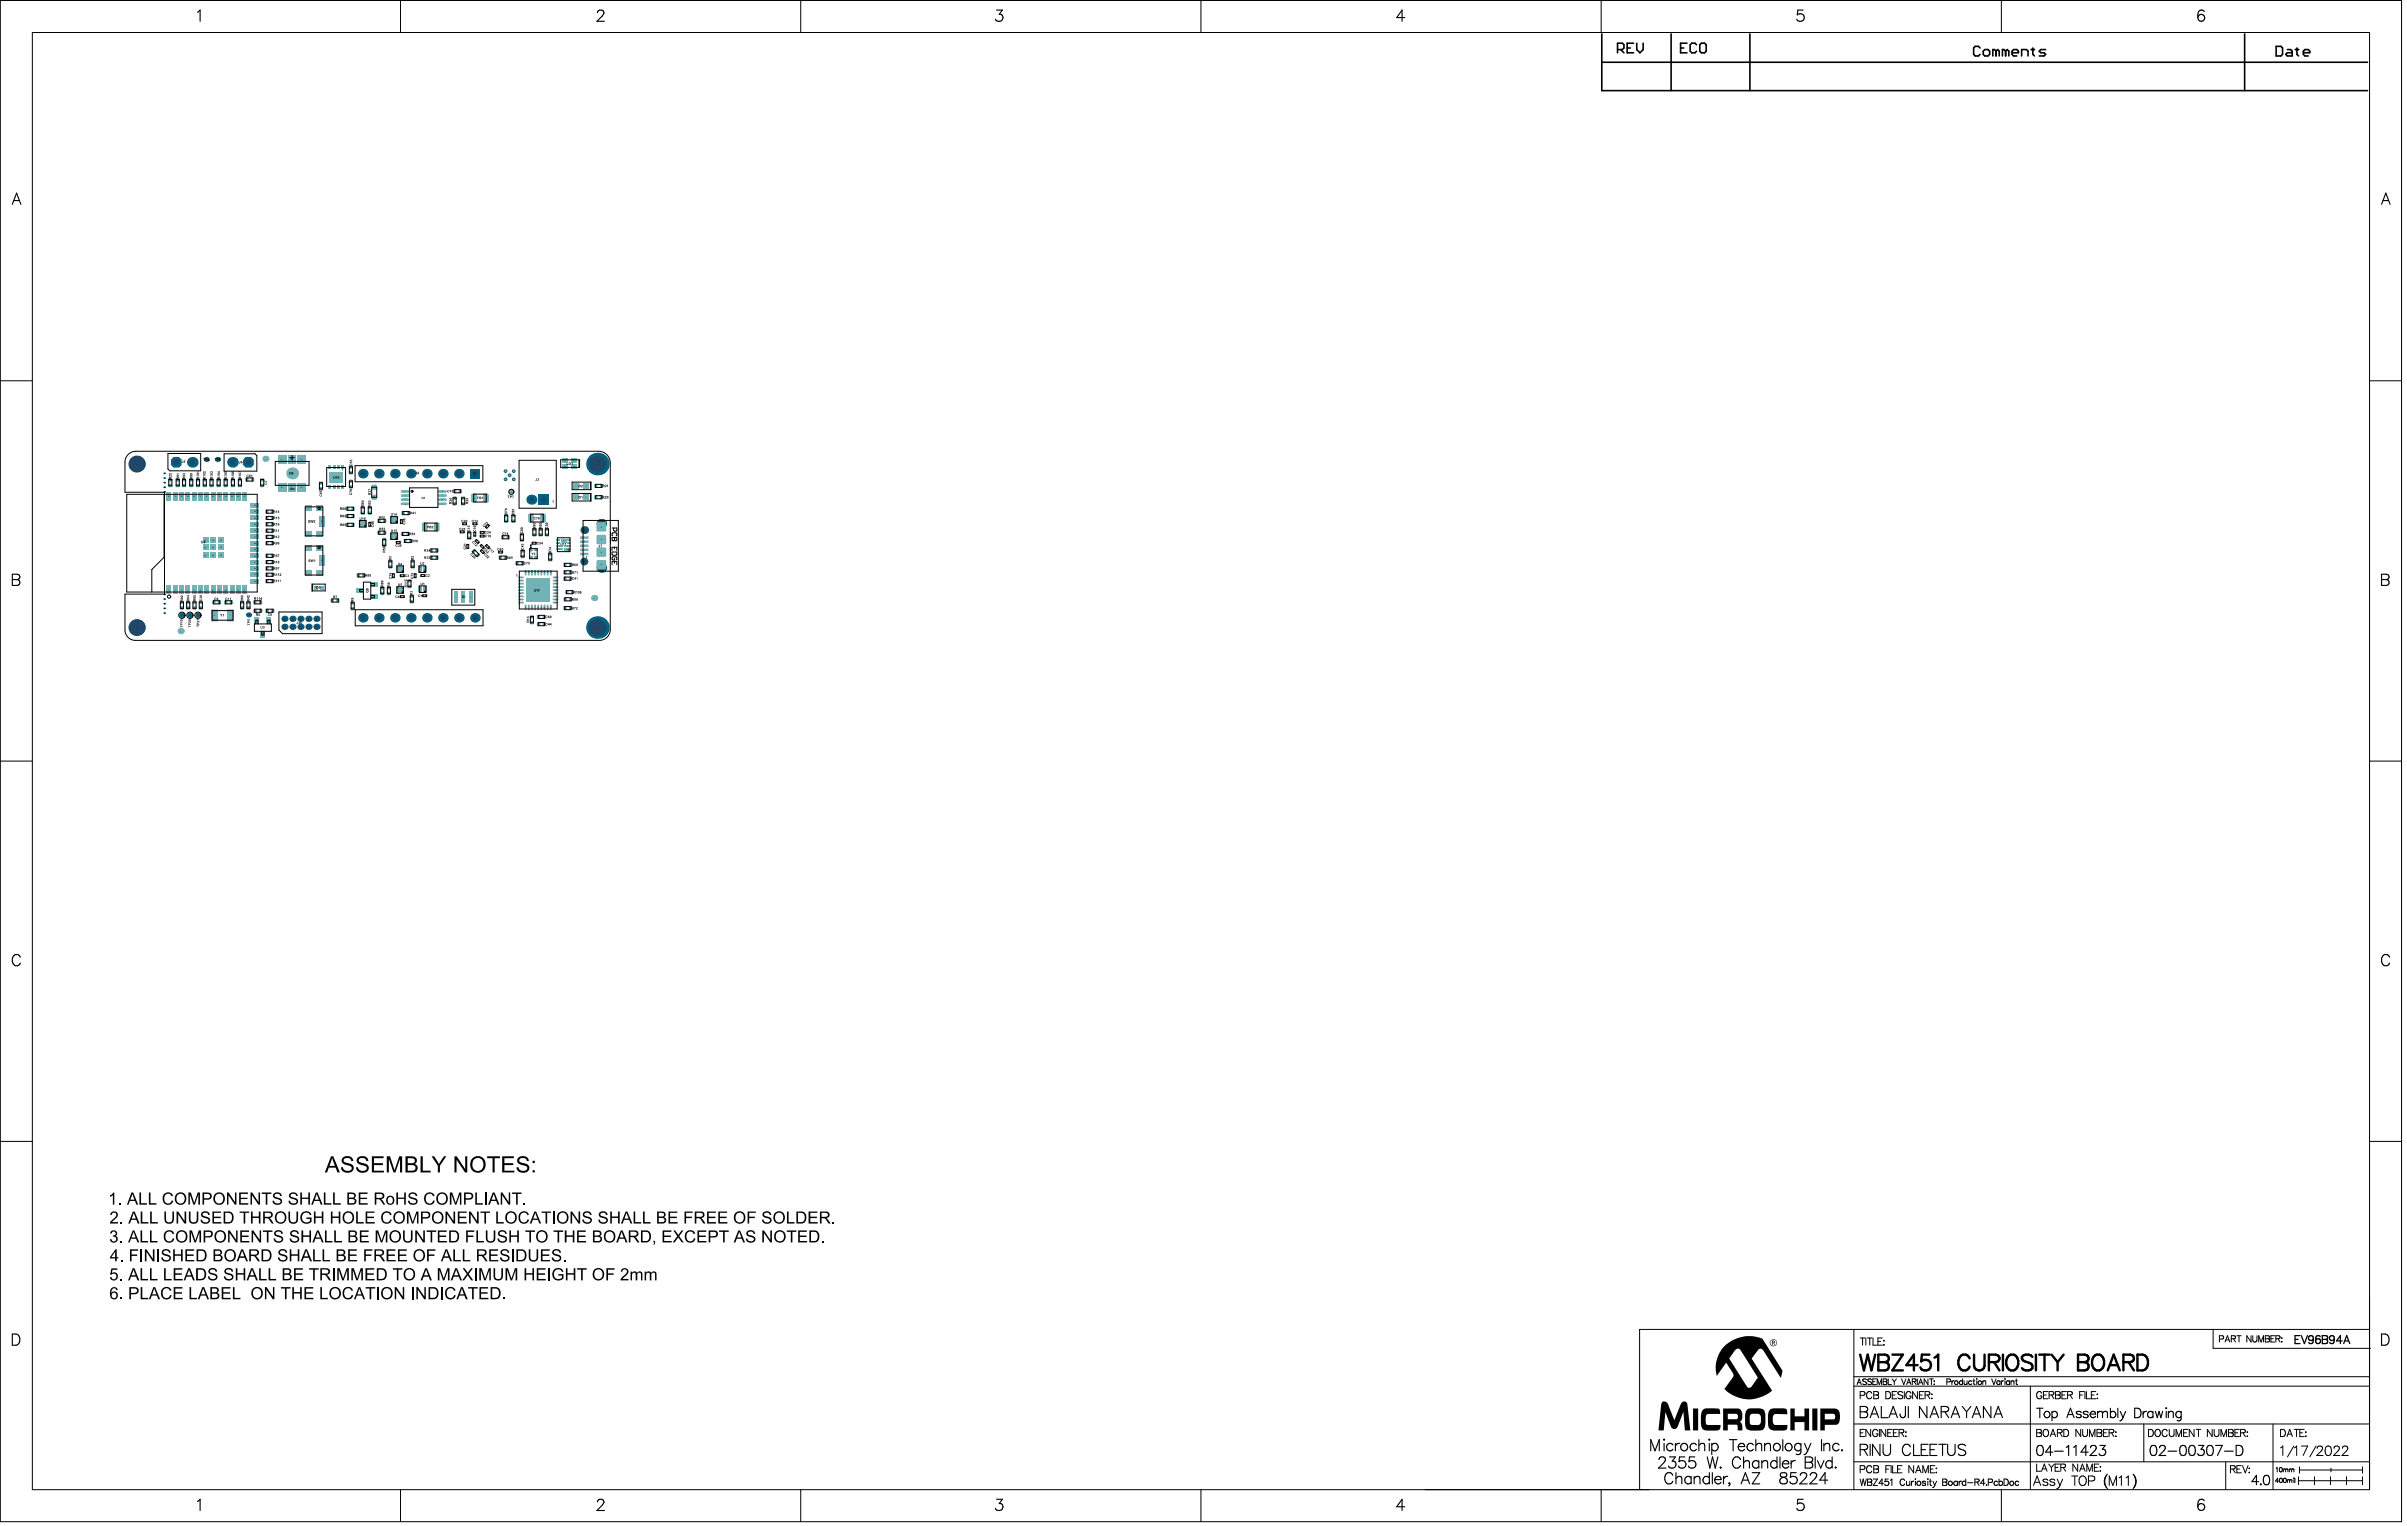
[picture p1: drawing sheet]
<svg xmlns="http://www.w3.org/2000/svg" width="635mm" height="403mm" viewBox="0 0 635 403" stroke-linecap="round" stroke-linejoin="round" font-family="sans-serif">
<defs><g id="words">
<g font-size=".5">
<text x="43.2" y="125.1">0</text>
<text x="54.3" y="121.4">1</text>
<text x="57.3" y="121.4">1</text>
<text x="74.2" y="121.3">B+</text>
<text x="76.7" y="121.3">G+</text>
<text x="76.8" y="125.1">TP</text>
<text x="79.3" y="121.3">R+</text>
<text x="86.9" y="123.4">4</text>
<text x="88" y="123.4">3</text>
<text x="89.1" y="123.4">2</text>
<text x="90.2" y="123.4">1</text>
<text x="92.4" y="123.4">2</text>
<text x="92.4" y="124.9">1</text>
<text x="125.2" y="125.1">1</text>
<text x="148.9" y="123.2">2</text>
<text x="148.9" y="121.8">1</text>
<text x="151.3" y="123.2">4</text>
<text x="151.3" y="121.8">3</text>
<text x="43.2" y="130">0</text>
<text x="43.2" y="127.5">0</text>
<text x="43.2" y="126.3">0</text>
<text x="43.2" y="128.7">0</text>
<text x="44.3" y="131.2">39</text>
<text x="44.8" y="126.8">2</text>
<text x="44.8" y="128.3">1</text>
<text x="46" y="131.2">38</text>
<text x="46.8" y="126.8">2</text>
<text x="46.8" y="128.3">1</text>
<text x="47.7" y="131.2">37</text>
<text x="48.4" y="126.8">2</text>
<text x="48.4" y="128.3">1</text>
<text x="49.3" y="131.2">36</text>
<text x="50.3" y="126.8">2</text>
<text x="50.3" y="128.3">1</text>
<text x="51" y="131.2">35</text>
<text x="52.1" y="126.8">2</text>
<text x="52.1" y="128.3">1</text>
<text x="52.6" y="131.2">34</text>
<text x="53.9" y="126.8">2</text>
<text x="53.9" y="128.3">1</text>
<text x="54.3" y="131.2">33</text>
<text x="55.7" y="126.8">2</text>
<text x="55.7" y="128.3">1</text>
<text x="56" y="131.2">32</text>
<text x="57.5" y="126.8">2</text>
<text x="57.5" y="128.3">1</text>
<text x="57.6" y="131.2">31</text>
<text x="59.3" y="131.2">30</text>
<text x="59.4" y="126.8">2</text>
<text x="59.4" y="128.3">1</text>
<text x="61" y="131.2">29</text>
<text x="61.3" y="126.8">2</text>
<text x="61.3" y="128.3">1</text>
<text x="62.6" y="131.2">28</text>
<text x="63.2" y="126.8">2</text>
<text x="63.2" y="128.3">1</text>
<text x="64.3" y="131.2">27</text>
<text x="65" y="126.7">2</text>
<text x="66.5" y="126.7">1</text>
<text x="69" y="126.8">2</text>
<text x="69" y="128.3">1</text>
<text x="74.3" y="128.8">B-</text>
<text x="76.8" y="128.8">G-</text>
<text x="79.4" y="128.8">R-</text>
<text x="84.6" y="127.6">2</text>
<text x="84.6" y="129.1">1</text>
<text x="86.9" y="128.6">5</text>
<text x="88" y="128.6">6</text>
<text x="88.6" y="126">9</text>
<text x="89.1" y="128.6">7</text>
<text x="90.2" y="128.6">8</text>
<text x="92.4" y="127.1">1</text>
<text x="92.4" y="128.6">2</text>
<text x="98.6" y="131.4">1</text>
<text x="98.6" y="128.7">2</text>
<text x="106.8" y="130.9">2</text>
<text x="106.8" y="129.8">1</text>
<text x="106.8" y="132">3</text>
<text x="116.6" y="130.9">7</text>
<text x="116.6" y="129.8">8</text>
<text x="116.6" y="132">6</text>
<text x="119.8" y="129.8">1</text>
<text x="119.8" y="131.6">2</text>
<text x="121.3" y="129.8">2</text>
<text x="122.1" y="131.6">2</text>
<text x="124.9" y="131.6">2</text>
<text x="128.1" y="131.6">1</text>
<text x="134.8" y="129.9">1</text>
<text x="157.1" y="131.3">1</text>
<text x="157.1" y="128.4">1</text>
<text x="158.6" y="131.3">2</text>
<text x="158.6" y="128.4">2</text>
<text x="67" y="136.8">24</text>
<text x="67" y="133.5">26</text>
<text x="67" y="135.2">25</text>
<text x="70.3" y="136.8">2</text>
<text x="70.3" y="135.2">2</text>
<text x="71.8" y="136.8">1</text>
<text x="71.8" y="135.2">1</text>
<text x="81.4" y="134.3">2</text>
<text x="84" y="134.3">1</text>
<text x="84.7" y="137.7">5</text>
<text x="91.5" y="136.3">2</text>
<text x="91.5" y="134.4">2</text>
<text x="93" y="136.3">1</text>
<text x="93" y="134.4">1</text>
<text x="95" y="137.8">4</text>
<text x="95.6" y="134.1">1</text>
<text x="95.6" y="135.6">2</text>
<text x="96.1" y="137.8">3</text>
<text x="97.4" y="134.1">1</text>
<text x="97.4" y="135.6">2</text>
<text x="99.9" y="137.6">2</text>
<text x="101.3" y="137.6">1</text>
<text x="103.3" y="137.9">6</text>
<text x="103.3" y="137.3">5</text>
<text x="103.3" y="136.7">4</text>
<text x="104.4" y="136.7">3</text>
<text x="104.4" y="137.3">2</text>
<text x="104.4" y="137.9">1</text>
<text x="105.8" y="137.3">1</text>
<text x="106.2" y="135.5">2</text>
<text x="106.8" y="133.1">4</text>
<text x="107.7" y="135.5">1</text>
<text x="116.6" y="133.1">5</text>
<text x="119.8" y="133.1">1</text>
<text x="122.1" y="133.1">1</text>
<text x="133.4" y="137.7">2</text>
<text x="133.4" y="136.2">1</text>
<text x="135.3" y="136.2">2</text>
<text x="135.3" y="137.7">1</text>
<text x="139.9" y="136.9">1</text>
<text x="143.1" y="136.9">2</text>
<text x="54" y="142.6">40</text>
<text x="56" y="142.6">40</text>
<text x="58" y="142.6">40</text>
<text x="67" y="143.5">20</text>
<text x="67" y="140.1">22</text>
<text x="67" y="141.8">21</text>
<text x="67" y="138.5">23</text>
<text x="70.3" y="143.5">2</text>
<text x="70.3" y="140.2">2</text>
<text x="70.3" y="141.8">2</text>
<text x="70.3" y="138.5">2</text>
<text x="71.8" y="143.5">1</text>
<text x="71.8" y="140.2">1</text>
<text x="71.8" y="141.8">1</text>
<text x="71.8" y="138.5">1</text>
<text x="81.4" y="141.1">4</text>
<text x="84" y="141.1">3</text>
<text x="91.5" y="138.6">2</text>
<text x="93" y="138.6">1</text>
<text x="95" y="138.4">5</text>
<text x="95" y="138.9">6</text>
<text x="96.1" y="138.4">2</text>
<text x="96.1" y="138.9">1</text>
<text x="97.4" y="138.1">2</text>
<text x="97.4" y="138.9">1</text>
<text x="99.9" y="140.7">2</text>
<text x="101.2" y="142.5">1</text>
<text x="101.3" y="140.7">1</text>
<text x="103.3" y="141">4</text>
<text x="103.3" y="141.6">5</text>
<text x="103.3" y="142.2">6</text>
<text x="104.4" y="141.6">2</text>
<text x="104.4" y="141">3</text>
<text x="104.4" y="142.2">1</text>
<text x="104.5" y="143.3">1</text>
<text x="105.4" y="143.3">2</text>
<text x="105.8" y="138.2">2</text>
<text x="106.1" y="141">2</text>
<text x="106.7" y="142.9">2</text>
<text x="107.6" y="141">1</text>
<text x="108.2" y="142.9">1</text>
<text x="111.9" y="139.2">1</text>
<text x="115.1" y="139.2">2</text>
<text x="121.4" y="140.5">1</text>
<text x="122" y="138.4">1</text>
<text x="122.2" y="140.5">2</text>
<text x="122.9" y="138.4">2</text>
<text x="123.3" y="143.9">2</text>
<text x="123.7" y="140.6">1</text>
<text x="123.7" y="142.1">2</text>
<text x="124.7" y="138.4">2</text>
<text x="125.1" y="140.6">1</text>
<text x="125.1" y="141.5">2</text>
<text x="125.5" y="142.7">1</text>
<text x="125.6" y="138.4">1</text>
<text x="126.1" y="143.3">2</text>
<text x="126.6" y="141.6">2</text>
<text x="126.6" y="140.6">1</text>
<text x="127.5" y="141.6">1</text>
<text x="127.5" y="140.6">2</text>
<text x="128.1" y="139.3">1</text>
<text x="128.8" y="138.7">2</text>
<text x="132.5" y="141.9">1</text>
<text x="134" y="141.9">2</text>
<text x="137.6" y="141.2">1</text>
<text x="137.6" y="142.7">2</text>
<text x="140.4" y="143.5">2</text>
<text x="140.9" y="139.8">1</text>
<text x="140.9" y="141.3">2</text>
<text x="141.2" y="143.5">1</text>
<text x="142.5" y="141.3">1</text>
<text x="142.5" y="139.8">2</text>
<text x="144.2" y="139.8">2</text>
<text x="144.2" y="141.3">1</text>
<text x="147.2" y="143.5">6</text>
<text x="147.2" y="142.6">5</text>
<text x="148.6" y="142.8">4</text>
<text x="150" y="143.5">3</text>
<text x="150" y="142.6">4</text>
<text x="154" y="140">0</text>
<text x="154" y="143.1">4</text>
<text x="154" y="142">5</text>
<text x="158.5" y="139.2">0</text>
<text x="158.5" y="142.5">0</text>
<text x="54" y="146.6">40</text>
<text x="54" y="144.6">40</text>
<text x="56" y="146.6">40</text>
<text x="56" y="144.6">40</text>
<text x="58" y="146.6">40</text>
<text x="58" y="144.6">40</text>
<text x="67" y="146.8">18</text>
<text x="67" y="148.5">17</text>
<text x="67" y="145.1">19</text>
<text x="70.3" y="146.8">2</text>
<text x="70.3" y="148.5">2</text>
<text x="71.8" y="146.8">1</text>
<text x="71.8" y="148.5">1</text>
<text x="81.4" y="144.6">2</text>
<text x="84" y="144.6">1</text>
<text x="84.7" y="148.1">5</text>
<text x="101.2" y="144">2</text>
<text x="102.8" y="149.7">1</text>
<text x="102.8" y="148.2">2</text>
<text x="104.9" y="149.7">4</text>
<text x="106" y="149.7">3</text>
<text x="108.7" y="149.7">1</text>
<text x="108.7" y="148.2">2</text>
<text x="110.7" y="149.7">4</text>
<text x="111.9" y="149.7">3</text>
<text x="113.7" y="147.3">1</text>
<text x="113.7" y="145.4">1</text>
<text x="115.2" y="147.3">2</text>
<text x="115.2" y="145.4">2</text>
<text x="123.3" y="144.8">1</text>
<text x="124.9" y="145.6">2</text>
<text x="125.9" y="146.6">1</text>
<text x="126.8" y="144">2</text>
<text x="126.8" y="145.4">2</text>
<text x="127.4" y="144.6">1</text>
<text x="127.4" y="146">1</text>
<text x="128.2" y="144">2</text>
<text x="128.8" y="144.7">1</text>
<text x="131.5" y="145.8">1</text>
<text x="131.8" y="147.3">2</text>
<text x="132.4" y="145.8">2</text>
<text x="133.3" y="147.3">1</text>
<text x="136.3" y="148.8">1</text>
<text x="137.8" y="147">1</text>
<text x="137.8" y="148.8">2</text>
<text x="137.8" y="145.5">2</text>
<text x="140" y="147.2">2</text>
<text x="140" y="145.3">1</text>
<text x="141.2" y="147.2">3</text>
<text x="141.2" y="145.2">4</text>
<text x="145" y="147.8">1</text>
<text x="145" y="146.3">2</text>
<text x="147.5" y="144.3">7</text>
<text x="147.5" y="145.1">8</text>
<text x="148.9" y="149.2">1</text>
<text x="149.7" y="144.3">2</text>
<text x="149.7" y="145.1">1</text>
<text x="150.4" y="149.2">2</text>
<text x="154" y="148.3">0</text>
<text x="154" y="146.3">1</text>
<text x="154" y="144.2">3</text>
<text x="154" y="145.2">2</text>
<text x="158.5" y="150">0</text>
<text x="158.5" y="149.2">0</text>
<text x="158.5" y="145.8">0</text>
<text x="44.5" y="155.8">1</text>
<text x="46.1" y="155.8">2</text>
<text x="47.8" y="155.8">3</text>
<text x="49.4" y="155.8">4</text>
<text x="51.1" y="155.8">5</text>
<text x="52.8" y="155.8">6</text>
<text x="54.4" y="155.8">7</text>
<text x="56.1" y="155.8">8</text>
<text x="57.8" y="155.8">9</text>
<text x="59.3" y="155.8">10</text>
<text x="61" y="155.8">11</text>
<text x="62.6" y="155.8">12</text>
<text x="64.3" y="155.8">13</text>
<text x="67" y="153.4">14</text>
<text x="67" y="150.1">16</text>
<text x="67" y="151.8">15</text>
<text x="70.3" y="153.5">2</text>
<text x="70.3" y="151.8">2</text>
<text x="70.3" y="150.1">2</text>
<text x="71.8" y="153.5">1</text>
<text x="71.8" y="151.8">1</text>
<text x="71.8" y="150.1">1</text>
<text x="81.4" y="151.5">4</text>
<text x="83.3" y="155.2">2</text>
<text x="84" y="151.5">3</text>
<text x="84.8" y="155.2">1</text>
<text x="94.4" y="152">2</text>
<text x="94.8" y="156">3</text>
<text x="95.9" y="152">1</text>
<text x="98.6" y="154.4">2</text>
<text x="100.7" y="155.2">2</text>
<text x="102.5" y="155.2">1</text>
<text x="103.6" y="151.6">1</text>
<text x="103.6" y="152.5">2</text>
<text x="104.9" y="155.2">4</text>
<text x="104.9" y="155.8">5</text>
<text x="104.9" y="150.9">6</text>
<text x="104.9" y="150.3">5</text>
<text x="105.6" y="152.1">2</text>
<text x="106" y="155.2">3</text>
<text x="106" y="155.8">2</text>
<text x="106" y="150.3">2</text>
<text x="106" y="150.9">1</text>
<text x="106.4" y="152.1">1</text>
<text x="107.9" y="153.4">2</text>
<text x="107.9" y="154.9">1</text>
<text x="109.4" y="151.6">1</text>
<text x="109.4" y="152.5">2</text>
<text x="110.7" y="150.3">5</text>
<text x="110.7" y="150.9">6</text>
<text x="110.8" y="155">4</text>
<text x="110.8" y="155.6">5</text>
<text x="111" y="152">2</text>
<text x="111.9" y="152">1</text>
<text x="111.9" y="150.9">1</text>
<text x="111.9" y="150.3">2</text>
<text x="112" y="155">3</text>
<text x="112" y="155.6">2</text>
<text x="137.3" y="155">4</text>
<text x="137.3" y="154.2">3</text>
<text x="137.3" y="153.3">2</text>
<text x="137.3" y="155.8">5</text>
<text x="137.3" y="152.5">1</text>
<text x="138.4" y="151.3">36</text>
<text x="139.2" y="151.3">35</text>
<text x="140.1" y="151.3">34</text>
<text x="140.9" y="151.3">33</text>
<text x="141.7" y="151.3">32</text>
<text x="141.7" y="155.8">37</text>
<text x="142.6" y="151.3">31</text>
<text x="143.4" y="151.3">30</text>
<text x="144.2" y="151.3">29</text>
<text x="145.1" y="151.3">28</text>
<text x="146.3" y="153.3">26</text>
<text x="146.3" y="154.2">25</text>
<text x="146.3" y="155">24</text>
<text x="146.3" y="152.5">27</text>
<text x="146.3" y="155.8">23</text>
<text x="148.9" y="151.2">2</text>
<text x="148.9" y="152.8">2</text>
<text x="150.4" y="151.2">1</text>
<text x="150.4" y="152.8">1</text>
<text x="43.2" y="160.7">0</text>
<text x="43.2" y="161.9">0</text>
<text x="43.2" y="158.2">0</text>
<text x="43.2" y="157">0</text>
<text x="43.2" y="159.4">0</text>
<text x="47.9" y="160.6">1</text>
<text x="47.9" y="159.1">2</text>
<text x="49.5" y="160.6">1</text>
<text x="49.5" y="159.1">2</text>
<text x="51.2" y="160.6">1</text>
<text x="51.2" y="159.1">2</text>
<text x="52.9" y="160.6">1</text>
<text x="52.9" y="159.1">2</text>
<text x="56.3" y="159.1">1</text>
<text x="57.8" y="159.1">2</text>
<text x="59.4" y="159.1">2</text>
<text x="60.9" y="159.1">1</text>
<text x="63.8" y="160.6">1</text>
<text x="63.8" y="159.1">2</text>
<text x="65.4" y="160.6">2</text>
<text x="65.4" y="159.1">1</text>
<text x="67.1" y="159.1">2</text>
<text x="67.1" y="161.3">2</text>
<text x="68.6" y="159.1">1</text>
<text x="68.6" y="161.3">1</text>
<text x="70.3" y="161.3">2</text>
<text x="71.8" y="161.3">1</text>
<text x="87.5" y="158.6">2</text>
<text x="89" y="158.6">1</text>
<text x="92.9" y="160.7">1</text>
<text x="92.9" y="159.3">2</text>
<text x="98.6" y="157.6">1</text>
<text x="100.7" y="156.7">1</text>
<text x="102.5" y="156.7">2</text>
<text x="104.9" y="156.4">6</text>
<text x="105.6" y="157.6">2</text>
<text x="106" y="156.4">1</text>
<text x="106.4" y="157.6">1</text>
<text x="108.5" y="157.4">1</text>
<text x="108.5" y="158.9">2</text>
<text x="110.8" y="156.2">6</text>
<text x="111.5" y="157.3">2</text>
<text x="112" y="156.2">1</text>
<text x="112.4" y="157.3">1</text>
<text x="122.1" y="157.7">2</text>
<text x="137.3" y="158.3">8</text>
<text x="137.3" y="157.5">7</text>
<text x="137.3" y="156.7">6</text>
<text x="137.3" y="159.2">9</text>
<text x="138.4" y="160.4">10</text>
<text x="139.2" y="160.4">11</text>
<text x="140.1" y="160.4">12</text>
<text x="140.9" y="160.4">13</text>
<text x="141.7" y="160.4">14</text>
<text x="142.6" y="160.4">15</text>
<text x="143.4" y="160.4">16</text>
<text x="144.2" y="160.4">17</text>
<text x="145.1" y="160.4">18</text>
<text x="146.3" y="156.7">22</text>
<text x="146.3" y="157.5">21</text>
<text x="146.3" y="158.3">20</text>
<text x="146.3" y="159.2">19</text>
<text x="148.9" y="160.6">1</text>
<text x="149" y="158.3">2</text>
<text x="149.4" y="156.4">2</text>
<text x="150.4" y="160.6">2</text>
<text x="150.5" y="158.3">1</text>
<text x="150.9" y="156.4">1</text>
<text x="47.9" y="162.5">1</text>
<text x="50" y="162.5">1</text>
<text x="52.1" y="162.5">1</text>
<text x="56.5" y="162.5">2</text>
<text x="65.4" y="162.4">1</text>
<text x="67.6" y="163.8">2</text>
<text x="69.2" y="167.7">3</text>
<text x="70.8" y="163.8">1</text>
<text x="74.9" y="163.4">2</text>
<text x="77" y="165.5">3</text>
<text x="77" y="163.4">4</text>
<text x="79.1" y="165.5">5</text>
<text x="79.1" y="163.4">6</text>
<text x="81.3" y="163.4">8</text>
<text x="83.2" y="163.4">10</text>
<text x="83.4" y="165.5">9</text>
<text x="140.2" y="164.4">2</text>
<text x="140.2" y="162.9">1</text>
<text x="142" y="164.8">1</text>
<text x="142" y="162.9">2</text>
<text x="143.5" y="164.8">2</text>
<text x="143.5" y="162.9">1</text>
</g>
</g></defs>
<circle cx="133.4" cy="126.4" r=".5" fill="#006281"/>
<circle cx="133.4" cy="126.4" r=".25" fill="#a6968d"/>
<circle cx="135.5" cy="124.3" r=".5" fill="#006281"/>
<circle cx="135.5" cy="124.3" r=".25" fill="#a6968d"/>
<circle cx="133.4" cy="124.3" r=".5" fill="#006281"/>
<circle cx="133.4" cy="124.3" r=".25" fill="#a6968d"/>
<circle cx="134.5" cy="125.4" r=".5" fill="#006281"/>
<circle cx="134.5" cy="125.4" r=".25" fill="#a6968d"/>
<circle cx="135.5" cy="126.4" r=".5" fill="#006281"/>
<circle cx="135.5" cy="126.4" r=".25" fill="#a6968d"/>
<circle cx="140.7" cy="154.3" r=".34" fill="#006281"/>
<circle cx="140.7" cy="154.3" r=".17" fill="#a6968d"/>
<circle cx="143.3" cy="155.6" r=".34" fill="#006281"/>
<circle cx="143.3" cy="155.6" r=".17" fill="#a6968d"/>
<circle cx="143.3" cy="153" r=".34" fill="#006281"/>
<circle cx="143.3" cy="153" r=".17" fill="#a6968d"/>
<circle cx="139.3" cy="153" r=".34" fill="#006281"/>
<circle cx="139.3" cy="153" r=".17" fill="#a6968d"/>
<circle cx="140.7" cy="153" r=".34" fill="#006281"/>
<circle cx="140.7" cy="153" r=".17" fill="#a6968d"/>
<circle cx="142" cy="153" r=".34" fill="#006281"/>
<circle cx="142" cy="153" r=".17" fill="#a6968d"/>
<circle cx="144.7" cy="153" r=".34" fill="#006281"/>
<circle cx="144.7" cy="153" r=".17" fill="#a6968d"/>
<circle cx="139.3" cy="154.3" r=".34" fill="#006281"/>
<circle cx="139.3" cy="154.3" r=".17" fill="#a6968d"/>
<circle cx="142" cy="154.3" r=".34" fill="#006281"/>
<circle cx="142" cy="154.3" r=".17" fill="#a6968d"/>
<circle cx="143.3" cy="154.3" r=".34" fill="#006281"/>
<circle cx="143.3" cy="154.3" r=".17" fill="#a6968d"/>
<circle cx="144.7" cy="154.3" r=".34" fill="#006281"/>
<circle cx="144.7" cy="154.3" r=".17" fill="#a6968d"/>
<circle cx="139.3" cy="155.6" r=".34" fill="#006281"/>
<circle cx="139.3" cy="155.6" r=".17" fill="#a6968d"/>
<circle cx="140.7" cy="155.6" r=".34" fill="#006281"/>
<circle cx="140.7" cy="155.6" r=".17" fill="#a6968d"/>
<circle cx="142" cy="155.6" r=".34" fill="#006281"/>
<circle cx="142" cy="155.6" r=".17" fill="#a6968d"/>
<circle cx="144.7" cy="155.6" r=".34" fill="#006281"/>
<circle cx="144.7" cy="155.6" r=".17" fill="#a6968d"/>
<circle cx="139.3" cy="157" r=".34" fill="#006281"/>
<circle cx="139.3" cy="157" r=".17" fill="#a6968d"/>
<circle cx="140.7" cy="157" r=".34" fill="#006281"/>
<circle cx="140.7" cy="157" r=".17" fill="#a6968d"/>
<circle cx="142" cy="157" r=".34" fill="#006281"/>
<circle cx="142" cy="157" r=".17" fill="#a6968d"/>
<circle cx="143.3" cy="157" r=".34" fill="#006281"/>
<circle cx="143.3" cy="157" r=".17" fill="#a6968d"/>
<circle cx="144.7" cy="157" r=".34" fill="#006281"/>
<circle cx="144.7" cy="157" r=".17" fill="#a6968d"/>
<circle cx="144.7" cy="158.3" r=".34" fill="#006281"/>
<circle cx="144.7" cy="158.3" r=".17" fill="#a6968d"/>
<circle cx="143.3" cy="158.3" r=".34" fill="#006281"/>
<circle cx="143.3" cy="158.3" r=".17" fill="#a6968d"/>
<circle cx="142" cy="158.3" r=".34" fill="#006281"/>
<circle cx="142" cy="158.3" r=".17" fill="#a6968d"/>
<circle cx="140.7" cy="158.3" r=".34" fill="#006281"/>
<circle cx="140.7" cy="158.3" r=".17" fill="#a6968d"/>
<circle cx="139.3" cy="158.3" r=".34" fill="#006281"/>
<circle cx="139.3" cy="158.3" r=".17" fill="#a6968d"/>
<circle cx="43.4" cy="160.5" r=".21" fill="#006281"/>
<circle cx="43.4" cy="160.5" r=".21" fill="#1f4769"/>
<circle cx="43.4" cy="161.7" r=".21" fill="#006281"/>
<circle cx="43.4" cy="161.7" r=".21" fill="#1f4769"/>
<circle cx="43.4" cy="158" r=".21" fill="#006281"/>
<circle cx="43.4" cy="158" r=".21" fill="#1f4769"/>
<circle cx="43.4" cy="156.8" r=".21" fill="#006281"/>
<circle cx="43.4" cy="156.8" r=".21" fill="#1f4769"/>
<circle cx="43.4" cy="129.8" r=".21" fill="#006281"/>
<circle cx="43.4" cy="129.8" r=".21" fill="#1f4769"/>
<circle cx="43.4" cy="127.3" r=".21" fill="#006281"/>
<circle cx="43.4" cy="127.3" r=".21" fill="#1f4769"/>
<circle cx="43.4" cy="126.1" r=".21" fill="#006281"/>
<circle cx="43.4" cy="126.1" r=".21" fill="#1f4769"/>
<circle cx="43.4" cy="124.9" r=".21" fill="#006281"/>
<circle cx="43.4" cy="124.9" r=".21" fill="#1f4769"/>
<circle cx="43.4" cy="159.2" r=".21" fill="#006281"/>
<circle cx="43.4" cy="159.2" r=".21" fill="#1f4769"/>
<circle cx="43.4" cy="128.5" r=".21" fill="#006281"/>
<circle cx="43.4" cy="128.5" r=".21" fill="#1f4769"/>
<circle cx="50.1" cy="162.3" r=".67" fill="#006281"/>
<circle cx="50.1" cy="162.3" r=".33" fill="#1f4769"/>
<circle cx="54.4" cy="121.2" r=".67" fill="#006281"/>
<circle cx="54.4" cy="121.2" r=".33" fill="#1f4769"/>
<circle cx="57.4" cy="121.2" r=".67" fill="#006281"/>
<circle cx="57.4" cy="121.2" r=".33" fill="#1f4769"/>
<circle cx="77.2" cy="165.3" r=".83" fill="#006281"/>
<circle cx="77.2" cy="165.3" r=".54" fill="#1f4769"/>
<circle cx="81.4" cy="165.3" r=".83" fill="#006281"/>
<circle cx="81.4" cy="165.3" r=".54" fill="#1f4769"/>
<circle cx="83.5" cy="165.3" r=".83" fill="#006281"/>
<circle cx="83.5" cy="165.3" r=".54" fill="#1f4769"/>
<circle cx="104.2" cy="124.9" r="1.26" fill="#006281"/>
<circle cx="104.2" cy="124.9" r=".74" fill="#1f4769"/>
<circle cx="121.1" cy="124.9" r="1.26" fill="#006281"/>
<circle cx="121.1" cy="124.9" r=".74" fill="#1f4769"/>
<circle cx="77.2" cy="163.2" r=".83" fill="#006281"/>
<circle cx="77.2" cy="163.2" r=".54" fill="#1f4769"/>
<circle cx="81.4" cy="163.2" r=".83" fill="#006281"/>
<circle cx="81.4" cy="163.2" r=".54" fill="#1f4769"/>
<circle cx="83.5" cy="163.2" r=".83" fill="#006281"/>
<circle cx="83.5" cy="163.2" r=".54" fill="#1f4769"/>
<circle cx="104.2" cy="163" r="1.26" fill="#006281"/>
<circle cx="104.2" cy="163" r=".74" fill="#1f4769"/>
<circle cx="121.1" cy="163" r="1.26" fill="#006281"/>
<circle cx="121.1" cy="163" r=".74" fill="#1f4769"/>
<circle cx="158.6" cy="149.8" r="1.29" fill="#006281"/>
<circle cx="158.6" cy="149.8" r=".96" fill="#1f4769"/>
<circle cx="158.6" cy="138.1" r="1.29" fill="#006281"/>
<circle cx="158.6" cy="138.1" r=".96" fill="#1f4769"/>
<circle cx="52.2" cy="162.3" r=".67" fill="#006281"/>
<circle cx="52.2" cy="162.3" r=".33" fill="#1f4769"/>
<circle cx="48" cy="162.3" r=".67" fill="#006281"/>
<circle cx="48" cy="162.3" r=".33" fill="#1f4769"/>
<circle cx="50.7" cy="121.9" r="1.41" fill="#006281"/>
<circle cx="50.7" cy="121.9" r=".75" fill="#1f4769"/>
<circle cx="65.6" cy="162.2" r=".67" fill="#006281"/>
<circle cx="65.6" cy="162.2" r=".33" fill="#1f4769"/>
<path d="M64.8 120.5h1.5l.7 .7v1.5l-.7 .7h-1.5l-.7-.7v-1.5z" fill-rule="evenodd" fill="#006281"/>
<circle cx="65.5" cy="121.9" r=".75" fill="#1f4769"/>
<circle cx="79.3" cy="165.3" r=".83" fill="#006281"/>
<circle cx="79.3" cy="165.3" r=".54" fill="#1f4769"/>
<circle cx="75.1" cy="165.3" r=".83" fill="#006281"/>
<circle cx="75.1" cy="165.3" r=".54" fill="#1f4769"/>
<circle cx="95.7" cy="124.9" r="1.26" fill="#006281"/>
<circle cx="95.7" cy="124.9" r=".74" fill="#1f4769"/>
<circle cx="108.4" cy="124.9" r="1.26" fill="#006281"/>
<circle cx="108.4" cy="124.9" r=".74" fill="#1f4769"/>
<circle cx="112.6" cy="124.9" r="1.26" fill="#006281"/>
<circle cx="112.6" cy="124.9" r=".74" fill="#1f4769"/>
<circle cx="116.8" cy="124.9" r="1.26" fill="#006281"/>
<circle cx="116.8" cy="124.9" r=".74" fill="#1f4769"/>
<path d="M124 123.7h2.6v2.5h-2.6z" fill-rule="evenodd" fill="#006281"/>
<circle cx="125.3" cy="124.9" r=".74" fill="#1f4769"/>
<path d="M142.2 130.5h2.6v2.6h-2.6z" fill-rule="evenodd" fill="#006281"/>
<circle cx="143.5" cy="131.8" r=".75" fill="#1f4769"/>
<circle cx="36.1" cy="165.5" r="2.07" fill="#006281"/>
<circle cx="36.1" cy="165.5" r="2.25" fill="#1f4769"/>
<circle cx="36.1" cy="122.4" r="2.07" fill="#006281"/>
<circle cx="36.1" cy="122.4" r="2.25" fill="#1f4769"/>
<circle cx="79.3" cy="163.2" r=".83" fill="#006281"/>
<circle cx="79.3" cy="163.2" r=".54" fill="#1f4769"/>
<circle cx="75.1" cy="163.2" r=".83" fill="#006281"/>
<circle cx="75.1" cy="163.2" r=".54" fill="#1f4769"/>
<circle cx="95.7" cy="163" r="1.26" fill="#006281"/>
<circle cx="95.7" cy="163" r=".74" fill="#1f4769"/>
<circle cx="112.6" cy="163" r="1.26" fill="#006281"/>
<circle cx="112.6" cy="163" r=".74" fill="#1f4769"/>
<circle cx="108.4" cy="163" r="1.26" fill="#006281"/>
<circle cx="108.4" cy="163" r=".74" fill="#1f4769"/>
<circle cx="125.3" cy="163" r="1.26" fill="#006281"/>
<circle cx="125.3" cy="163" r=".74" fill="#1f4769"/>
<circle cx="116.8" cy="163" r="1.26" fill="#006281"/>
<circle cx="116.8" cy="163" r=".74" fill="#1f4769"/>
<circle cx="61.3" cy="121.9" r="1.41" fill="#006281"/>
<circle cx="61.3" cy="121.9" r=".75" fill="#1f4769"/>
<path d="M45.8 120.5h1.4l.7 .7v1.5l-.7 .7h-1.4l-.7-.7v-1.5z" fill-rule="evenodd" fill="#006281"/>
<circle cx="46.5" cy="121.9" r=".75" fill="#1f4769"/>
<circle cx="140.2" cy="131.8" r="1.33" fill="#006281"/>
<circle cx="140.2" cy="131.8" r=".75" fill="#1f4769"/>
<circle cx="99.9" cy="124.9" r="1.26" fill="#006281"/>
<circle cx="99.9" cy="124.9" r=".74" fill="#1f4769"/>
<circle cx="154.2" cy="139.8" r="1.04" fill="#006281"/>
<circle cx="154.2" cy="139.8" r=".71" fill="#1f4769"/>
<path d="M154.2 147.1l1 1-1 1.1-1.1-1.1z" fill-rule="evenodd" fill="#006281"/>
<g fill="#006281">
<path d="M153.1 148.1h1.1zM153.5 147.3l.7-.2v1h-1.1z"/>
<path d="M154.2 148.1v1.1zM153.1 148.1h1.1v1.1l-.9-.5z"/>
<path d="M154.2 148.1h1zM154.2 148.1h1l-.2 .6-.5 .4-.3 .1z"/>
<path d="M154.2 147.1v1zM154.2 147.1l.8 .4 .2 .6h-1z"/>
</g>
<circle cx="154.2" cy="148.1" r=".71" fill="#1f4769"/>
<circle cx="99.9" cy="163" r="1.26" fill="#006281"/>
<circle cx="99.9" cy="163" r=".74" fill="#1f4769"/>
<circle cx="157.6" cy="165.5" r="2.99" fill="#006281"/>
<circle cx="157.6" cy="165.5" r="2.25" fill="#1f4769"/>
<circle cx="157.6" cy="122.4" r="2.99" fill="#006281"/>
<circle cx="157.6" cy="122.4" r="2.25" fill="#1f4769"/>
<g fill="#72b4b6">
<path d="M47.5 160.1l.2-.2h.6l.2 .2v.5l-.2 .2h-.6l-.2-.2z" fill-rule="evenodd"/>
<path d="M46.6 126.1h.6l.2 .2v.5l-.2 .2h-.6l-.2-.2v-.5z" fill-rule="evenodd"/>
<path d="M49.2 160.1l.2-.2h.5l.3 .2v.5l-.3 .2h-.5l-.2-.2z" fill-rule="evenodd"/>
<path d="M50.8 160.1l.2-.2h.6l.2 .2v.5l-.2 .2h-.6l-.2-.2z" fill-rule="evenodd"/>
<path d="M50.2 126.1h.5l.3 .2v.5l-.3 .2h-.5l-.2-.2v-.5z" fill-rule="evenodd"/>
<path d="M52.5 160.1l.2-.2h.5l.3 .2v.5l-.3 .2h-.5l-.2-.2z" fill-rule="evenodd"/>
<path d="M53.5 145.7h1.5v1.5h-1.5z" fill-rule="evenodd"/>
<path d="M53.5 143.7h1.5v1.5h-1.5z" fill-rule="evenodd"/>
<path d="M53.8 126.1h.5l.2 .2v.5l-.2 .2h-.5l-.3-.2v-.5z" fill-rule="evenodd"/>
<path d="M55.5 145.7h1.5v1.5h-1.5z" fill-rule="evenodd"/>
<path d="M55.5 143.7h1.5v1.5h-1.5z" fill-rule="evenodd"/>
<path d="M57.4 126.1h.5l.3 .2v.5l-.3 .2h-.5l-.2-.2v-.5z" fill-rule="evenodd"/>
<path d="M59.3 126.1h.5l.2 .2v.5l-.2 .2h-.5l-.3-.2v-.5z" fill-rule="evenodd"/>
<path d="M61.2 126.1h.5l.2 .2v.5l-.2 .2h-.5l-.3-.2v-.5z" fill-rule="evenodd"/>
<path d="M63.4 160.1l.2-.2h.6l.2 .2v.5l-.2 .2h-.6l-.2-.2z" fill-rule="evenodd"/>
<path d="M63 126.1h.6l.2 .2v.5l-.2 .2h-.6l-.2-.2v-.5z" fill-rule="evenodd"/>
<path d="M67.2 162.8h1.1v1.7h-1.1z" fill-rule="evenodd"/>
<path d="M66.8 160.8l.2-.2h.5l.2 .2v.6l-.2 .2h-.5l-.2-.2z" fill-rule="evenodd"/>
<path d="M66.2 152.7h2.2v1.1h-2.2z" fill-rule="evenodd"/>
<path d="M66.2 149.3h2.2v1.2h-2.2z" fill-rule="evenodd"/>
<path d="M66.2 151h2.2v1.2h-2.2z" fill-rule="evenodd"/>
<path d="M66.2 146h2.2v1.2h-2.2z" fill-rule="evenodd"/>
<path d="M66.2 147.7h2.2v1.1h-2.2z" fill-rule="evenodd"/>
<path d="M66.2 142.7h2.2v1.2h-2.2z" fill-rule="evenodd"/>
<path d="M66.2 139.4h2.2v1.1h-2.2z" fill-rule="evenodd"/>
<path d="M66.2 136h2.2v1.2h-2.2z" fill-rule="evenodd"/>
<path d="M66.2 132.7h2.2v1.2h-2.2z" fill-rule="evenodd"/>
<path d="M66.4 126h.5l.2 .2v.6l-.2 .2h-.5l-.2-.2v-.6z" fill-rule="evenodd"/>
<path d="M70.4 162.8h1.1v1.7h-1.1z" fill-rule="evenodd"/>
<path d="M70 160.8l.2-.2h.5l.2 .2v.6l-.2 .2h-.5l-.2-.2z" fill-rule="evenodd"/>
<path d="M69.9 153l.3-.2h.4l.3 .2v.6l-.3 .2h-.4l-.3-.2z" fill-rule="evenodd"/>
<path d="M69.9 151.3l.3-.2h.4l.3 .2v.6l-.3 .2h-.4l-.3-.2z" fill-rule="evenodd"/>
<path d="M69.9 149.7l.3-.3h.4l.3 .3v.5l-.3 .2h-.4l-.3-.2z" fill-rule="evenodd"/>
<path d="M69.9 146.3l.3-.2h.4l.3 .2v.6l-.3 .2h-.4l-.3-.2z" fill-rule="evenodd"/>
<path d="M69.9 143l.3-.2h.4l.3 .2v.5l-.3 .3h-.4l-.3-.3z" fill-rule="evenodd"/>
<path d="M69.9 139.7l.3-.2h.4l.3 .2v.6l-.3 .2h-.4l-.3-.2z" fill-rule="evenodd"/>
<path d="M69.9 136.4l.3-.3h.4l.3 .3v.5l-.3 .2h-.4l-.3-.2z" fill-rule="evenodd"/>
<path d="M84.5 154.5h.8v1h-.8z" fill-rule="evenodd"/>
<path d="M83 154.5h.8v1h-.8z" fill-rule="evenodd"/>
<path d="M83.3 150.5h1.7v1.5h-1.7z" fill-rule="evenodd"/>
<path d="M83.3 143.7h1.7v1.5h-1.7z" fill-rule="evenodd"/>
<path d="M83.3 140.2h1.7v1.5h-1.7z" fill-rule="evenodd"/>
<path d="M83.3 133.4h1.7v1.5h-1.7z" fill-rule="evenodd"/>
<path d="M84.4 127h.5l.3 .2v.5l-.3 .2h-.5l-.2-.2v-.5z" fill-rule="evenodd"/>
<path d="M87.2 158.1l.2-.2h.5l.2 .2v.6l-.2 .2h-.5l-.2-.2z" fill-rule="evenodd"/>
<path d="M87.8 122.7h.6v1h-.6z" fill-rule="evenodd"/>
<path d="M86.8 122.7h.5v1h-.5z" fill-rule="evenodd"/>
<path d="M91.4 135.6h.5l.2 .2v.6l-.2 .2h-.5l-.2-.2v-.6z" fill-rule="evenodd"/>
<path d="M91.4 133.7h.5l.2 .2v.6l-.2 .2h-.5l-.2-.2v-.6z" fill-rule="evenodd"/>
<path d="M90 122.7h.6v1h-.6z" fill-rule="evenodd"/>
<path d="M94.7 138h.9v.3h-.9z" fill-rule="evenodd"/>
<path d="M94.7 137.4h.9v.3h-.9z" fill-rule="evenodd"/>
<path d="M92.9 135.6h.5l.2 .2v.6l-.2 .2h-.5l-.2-.2v-.6z" fill-rule="evenodd"/>
<path d="M92.9 133.7h.5l.2 .2v.6l-.2 .2h-.5l-.2-.2v-.6z" fill-rule="evenodd"/>
<path d="M97.4 137.6l.4 .2-.1 .3-.4-.1z" fill-rule="evenodd"/>
<path d="M97.3 133.4h.5l.3 .2v.5l-.3 .2h-.5l-.2-.2v-.5z" fill-rule="evenodd"/>
<path d="M100.4 156.3l.2-.2h.5l.3 .2v.5l-.3 .2h-.5l-.2-.2z" fill-rule="evenodd"/>
<path d="M100.6 154.6h.5l.3 .2v.5l-.3 .2h-.5l-.2-.2v-.5z" fill-rule="evenodd"/>
<path d="M101.1 143.4h.5l.3 .2v.5l-.3 .2h-.5l-.2-.2v-.5z" fill-rule="evenodd"/>
<path d="M99.8 140h.4l.2 .2v.6l-.2 .2h-.4l-.3-.2v-.6z" fill-rule="evenodd"/>
<path d="M101.2 140h.5l.2 .2v.6l-.2 .2h-.5l-.2-.2v-.6z" fill-rule="evenodd"/>
<path d="M99.8 136.9h.4l.2 .2v.5l-.2 .3h-.4l-.3-.3v-.5z" fill-rule="evenodd"/>
<path d="M101.2 136.9h.5l.2 .2v.5l-.2 .3h-.5l-.2-.3v-.5z" fill-rule="evenodd"/>
<path d="M104.5 156h.9v.4h-.9z" fill-rule="evenodd"/>
<path d="M105.6 157.1l.3 .2-.1 .3-.3-.1z" fill-rule="evenodd"/>
<path d="M104.5 154.9h.9v.3h-.9z" fill-rule="evenodd"/>
<path d="M104.5 150.5h1v.4h-1z" fill-rule="evenodd"/>
<path d="M104.5 150h1v.3h-1z" fill-rule="evenodd"/>
<path d="M104.5 149.4h1v.3h-1z" fill-rule="evenodd"/>
<path d="M103.6 151.2l.4 .1-.1 .4-.4-.2z" fill-rule="evenodd"/>
<path d="M105.6 151.6l.3 .1-.1 .4-.3-.1z" fill-rule="evenodd"/>
<path d="M105.4 142.8l.3 .1-.1 .4-.3-.1z" fill-rule="evenodd"/>
<path d="M104.5 142.8l.4 .1-.2 .4-.3-.1z" fill-rule="evenodd"/>
<path d="M104.1 141.3h.9v.3h-.9z" fill-rule="evenodd"/>
<path d="M104.1 140.7h.9v.3h-.9z" fill-rule="evenodd"/>
<path d="M102.9 140.7h1v.3h-1z" fill-rule="evenodd"/>
<path d="M102.9 141.3h1v.3h-1z" fill-rule="evenodd"/>
<path d="M102.9 137.6h.9v.3h-.9z" fill-rule="evenodd"/>
<path d="M102.9 137h.9v.3h-.9z" fill-rule="evenodd"/>
<path d="M102.9 136.4h.9v.3h-.9z" fill-rule="evenodd"/>
<path d="M104.1 136.4h.9v.3h-.9z" fill-rule="evenodd"/>
<path d="M104.1 137h.9v.3h-.9z" fill-rule="evenodd"/>
<path d="M104.1 137.6h.9v.3h-.9z" fill-rule="evenodd"/>
<path d="M106.4 157.1l.4 .2-.1 .3-.4-.1z" fill-rule="evenodd"/>
<path d="M108.4 156.8h.5l.2 .2v.5l-.2 .2h-.5l-.3-.2v-.5z" fill-rule="evenodd"/>
<path d="M107.8 152.7h.5l.2 .3v.4l-.2 .3h-.5l-.3-.3v-.4z" fill-rule="evenodd"/>
<path d="M107.5 154.5l.3-.3h.5l.2 .3v.4l-.2 .3h-.5l-.3-.3z" fill-rule="evenodd"/>
<path d="M106.3 151.7l.4-.1 .1 .4-.4 .1z" fill-rule="evenodd"/>
<path d="M106.6 142.2h.5l.2 .2v.6l-.2 .2h-.5l-.2-.2v-.6z" fill-rule="evenodd"/>
<path d="M107.9 142.4l.2-.2h.5l.2 .2v.6l-.2 .2h-.5l-.2-.2z" fill-rule="evenodd"/>
<path d="M107.3 140.6l.2-.3h.4l.3 .3v.5l-.3 .2h-.4l-.2-.2z" fill-rule="evenodd"/>
<path d="M110.5 155.8h.9v.4h-.9z" fill-rule="evenodd"/>
<path d="M111.6 155.8h.9v.4h-.9z" fill-rule="evenodd"/>
<path d="M111.5 156.9l.3 .1-.1 .4-.3-.1z" fill-rule="evenodd"/>
<path d="M110.5 154.7h.9v.3h-.9z" fill-rule="evenodd"/>
<path d="M111.6 154.7h.9v.3h-.9z" fill-rule="evenodd"/>
<path d="M111.6 150.5h.9v.4h-.9z" fill-rule="evenodd"/>
<path d="M111.6 150h.9v.3h-.9z" fill-rule="evenodd"/>
<path d="M111.6 149.4h.9v.3h-.9z" fill-rule="evenodd"/>
<path d="M110.4 149.4h.9v.3h-.9z" fill-rule="evenodd"/>
<path d="M110.4 150h.9v.3h-.9z" fill-rule="evenodd"/>
<path d="M110.4 150.5h.9v.4h-.9z" fill-rule="evenodd"/>
<path d="M111 151.6l.4 .1-.2 .4-.3-.1z" fill-rule="evenodd"/>
<path d="M111.9 151.6l.3 .1-.1 .4-.3-.1z" fill-rule="evenodd"/>
<path d="M113.6 146.6h.4l.2 .2v.6l-.2 .2h-.4l-.3-.2v-.6z" fill-rule="evenodd"/>
<path d="M115.1 146.6h.4l.2 .2v.6l-.2 .2h-.4l-.3-.2v-.6z" fill-rule="evenodd"/>
<path d="M122.3 140.1l.3 .1-.1 .3-.4-.1z" fill-rule="evenodd"/>
<path d="M121.4 140.1l.3 .1-.1 .3-.3-.1z" fill-rule="evenodd"/>
<path d="M122 137.9l.4 .1-.2 .4-.3-.1z" fill-rule="evenodd"/>
<path d="M121.9 132.4h.6l.2 .3v.4l-.2 .2h-.6l-.2-.2v-.4z" fill-rule="evenodd"/>
<path d="M121.2 129.1h.5l.2 .2v.5l-.2 .3h-.5l-.2-.3v-.5z" fill-rule="evenodd"/>
<path d="M121.7 131.2l.2-.3h.6l.2 .3v.4l-.2 .2h-.6l-.2-.2z" fill-rule="evenodd"/>
<path d="M123.3 143.5l.4 .1-.2 .3-.3-.1z" fill-rule="evenodd"/>
<path d="M123.3 144.4l.4 .1-.2 .3-.3-.1z" fill-rule="evenodd"/>
<path d="M123.5 140h.6l.2 .2v.5l-.2 .2h-.6l-.2-.2v-.5z" fill-rule="evenodd"/>
<path d="M125 140.3l.4-.1 .1 .4-.4 .1z" fill-rule="evenodd"/>
<path d="M125 141.2l.4-.1 .1 .3-.4 .2z" fill-rule="evenodd"/>
<path d="M124.6 138l.4-.1 .1 .4-.3 .1z" fill-rule="evenodd"/>
<path d="M125.6 137.9l.4 .1-.1 .4-.4-.1z" fill-rule="evenodd"/>
<path d="M127.4 144.2l.4 .2-.2 .3-.3-.2z" fill-rule="evenodd"/>
<path d="M126.6 143.8l.4-.2 .2 .3-.4 .2z" fill-rule="evenodd"/>
<path d="M128 143.8l.4-.2 .2 .3-.4 .2z" fill-rule="evenodd"/>
<path d="M128.8 144.2l.4 .2-.2 .3-.3-.1z" fill-rule="evenodd"/>
<path d="M126.7 141.1l.3 .2-.1 .3-.4-.1z" fill-rule="evenodd"/>
<path d="M127.4 141.3l.4-.2 .1 .4-.4 .1z" fill-rule="evenodd"/>
<path d="M127.4 140.3l.4-.1 .1 .4-.4 .1z" fill-rule="evenodd"/>
<path d="M126.7 140.2l.3 .1-.1 .4-.4-.1z" fill-rule="evenodd"/>
<path d="M131.7 146.6h.5l.2 .2v.6l-.2 .2h-.5l-.2-.2v-.6z" fill-rule="evenodd"/>
<path d="M134.9 135.8l.3-.3h.5l.2 .3v.4l-.2 .3h-.5l-.3-.3z" fill-rule="evenodd"/>
<path d="M135.2 137h.5l.2 .3v.4l-.2 .3h-.5l-.3-.3v-.4z" fill-rule="evenodd"/>
<path d="M138.4 159.7l.3-.2 .2 .2v1l-.2 .3-.3-.3z" fill-rule="evenodd"/>
<path d="M136.9 157.9h1l.3 .2-.3 .3h-1l-.2-.3z" fill-rule="evenodd"/>
<path d="M136.9 157.1h1l.3 .2-.3 .2h-1l-.2-.2z" fill-rule="evenodd"/>
<path d="M136.9 156.2h1l.3 .3-.3 .2h-1l-.2-.2z" fill-rule="evenodd"/>
<path d="M136.9 154.6h1l.3 .2-.3 .2h-1l-.2-.2z" fill-rule="evenodd"/>
<path d="M136.9 153.7h1l.3 .3-.3 .2h-1l-.2-.2z" fill-rule="evenodd"/>
<path d="M136.9 152.9h1l.3 .2-.3 .3h-1l-.2-.3z" fill-rule="evenodd"/>
<path d="M138.7 150.3l.2 .3v1l-.2 .2-.3-.2v-1z" fill-rule="evenodd"/>
<path d="M137.6 146.3h.6l.2 .3v.4l-.2 .3h-.6l-.2-.3v-.4z" fill-rule="evenodd"/>
<path d="M137.4 140.5h.6l.2 .3v.4l-.2 .2h-.6l-.2-.2v-.4z" fill-rule="evenodd"/>
<path d="M141.9 164.1h.4l.2 .3v.5l-.2 .2h-.4l-.3-.2v-.5z" fill-rule="evenodd"/>
<path d="M142.6 159.7l.2-.2 .3 .2v1l-.3 .3-.2-.3z" fill-rule="evenodd"/>
<path d="M141.8 159.7l.2-.2 .2 .2v1l-.2 .3-.2-.3z" fill-rule="evenodd"/>
<path d="M140.9 159.7l.3-.2 .2 .2v1l-.2 .3-.3-.3z" fill-rule="evenodd"/>
<path d="M140.1 159.7l.2-.2 .3 .2v1l-.3 .3-.2-.3z" fill-rule="evenodd"/>
<path d="M140.3 150.3l.3 .3v1l-.3 .2-.2-.2v-1z" fill-rule="evenodd"/>
<path d="M141.2 150.3l.2 .3v1l-.2 .2-.3-.2v-1z" fill-rule="evenodd"/>
<path d="M142 150.3l.2 .3v1l-.2 .2-.2-.2v-1z" fill-rule="evenodd"/>
<path d="M142.8 150.3l.3 .3v1l-.3 .2-.2-.2v-1z" fill-rule="evenodd"/>
<path d="M140.9 146.8h.9v.5h-.9z" fill-rule="evenodd"/>
<path d="M140.9 144.8h.9v.5h-.9z" fill-rule="evenodd"/>
<path d="M140.4 143l.3 .1-.1 .4-.3-.1z" fill-rule="evenodd"/>
<path d="M141.2 143l.4 .1-.1 .4-.4-.1z" fill-rule="evenodd"/>
<path d="M140.5 139.4l.2-.3h.6l.2 .3v.4l-.2 .3h-.6l-.2-.3z" fill-rule="evenodd"/>
<path d="M140.5 140.9l.2-.3h.6l.2 .3v.4l-.2 .2h-.6l-.2-.2z" fill-rule="evenodd"/>
<path d="M145.1 159.7l.2-.2 .3 .2v1l-.3 .3-.2-.3z" fill-rule="evenodd"/>
<path d="M144.3 159.7l.2-.2 .2 .2v1l-.2 .3-.2-.3z" fill-rule="evenodd"/>
<path d="M143.4 159.7l.3-.2 .2 .2v1l-.2 .3-.3-.3z" fill-rule="evenodd"/>
<path d="M143.7 150.3l.2 .3v1l-.2 .2-.3-.2v-1z" fill-rule="evenodd"/>
<path d="M144.5 150.3l.2 .3v1l-.2 .2-.2-.2v-1z" fill-rule="evenodd"/>
<path d="M145.3 150.3l.3 .3v1l-.3 .2-.2-.2v-1z" fill-rule="evenodd"/>
<path d="M144.9 147.2h.5l.3 .2v.5l-.3 .2h-.5l-.2-.2v-.5z" fill-rule="evenodd"/>
<path d="M144.7 145.9l.2-.2h.5l.3 .2v.5l-.3 .2h-.5l-.2-.2z" fill-rule="evenodd"/>
<path d="M143.8 139.4l.2-.3h.5l.3 .3v.4l-.3 .3h-.5l-.2-.3z" fill-rule="evenodd"/>
<path d="M143.8 140.9l.2-.3h.5l.3 .3v.4l-.3 .2h-.5l-.2-.2z" fill-rule="evenodd"/>
<path d="M148.8 159.9h.5l.2 .2v.6l-.2 .2h-.5l-.2-.2v-.6z" fill-rule="evenodd"/>
<path d="M148.9 157.6h.4l.3 .2v.6l-.3 .2h-.4l-.3-.2v-.6z" fill-rule="evenodd"/>
<path d="M148.6 150.7l.2-.2h.5l.2 .2v.5l-.2 .3h-.5l-.2-.3z" fill-rule="evenodd"/>
<path d="M148 142.2h1.4v.9h-1.4z" fill-rule="evenodd"/>
<path d="M146.8 143h1v.5h-1z" fill-rule="evenodd"/>
<path d="M146.8 142.2h1v.5h-1z" fill-rule="evenodd"/>
<path d="M146.8 143.8h1.7v.5h-1.7z" fill-rule="evenodd"/>
<path d="M146.8 144.7h1.7v.5h-1.7z" fill-rule="evenodd"/>
<path d="M148.3 122.5h1.4v1h-1.4z" fill-rule="evenodd"/>
<path d="M150.3 159.9h.5l.2 .2v.6l-.2 .2h-.5l-.2-.2v-.6z" fill-rule="evenodd"/>
<path d="M150.4 157.6h.4l.2 .2v.6l-.2 .2h-.4l-.3-.2v-.6z" fill-rule="evenodd"/>
<path d="M150.8 155.7h.5l.2 .2v.6l-.2 .2h-.5l-.2-.2v-.6z" fill-rule="evenodd"/>
<path d="M150.3 150.5h.5l.2 .2v.5l-.2 .3h-.5l-.2-.3v-.5z" fill-rule="evenodd"/>
<path d="M151.3 130.5h1.3v1.3h-1.3z" fill-rule="evenodd"/>
<path d="M150.7 122.5h1.5v1h-1.5z" fill-rule="evenodd"/>
<path d="M153.9 130.5h1.4v1.3h-1.4z" fill-rule="evenodd"/>
<path d="M158.5 130.7h.4l.3 .2v.5l-.3 .3h-.4l-.3-.3v-.5z" fill-rule="evenodd"/>
<path d="M44 154.5h1.2v2.2h-1.2z" fill-rule="evenodd"/>
<path d="M44 129.9h1.2v2.2h-1.2z" fill-rule="evenodd"/>
<path d="M45.7 154.5h1.1v2.2h-1.1z" fill-rule="evenodd"/>
<path d="M47.3 154.5h1.2v2.2h-1.2z" fill-rule="evenodd"/>
<path d="M47.5 158.6l.2-.2h.6l.2 .2v.5l-.2 .2h-.6l-.2-.2z" fill-rule="evenodd"/>
<path d="M45.7 129.9h1.1v2.2h-1.1z" fill-rule="evenodd"/>
<path d="M47.3 129.9h1.2v2.2h-1.2z" fill-rule="evenodd"/>
<path d="M46.4 127.8l.2-.2h.6l.2 .2v.5l-.2 .2h-.6l-.2-.2z" fill-rule="evenodd"/>
<path d="M49 154.5h1.2v2.2h-1.2z" fill-rule="evenodd"/>
<path d="M50.7 154.5h1.1v2.2h-1.1z" fill-rule="evenodd"/>
<path d="M49.2 158.6l.2-.2h.5l.3 .2v.5l-.3 .2h-.5l-.2-.2z" fill-rule="evenodd"/>
<path d="M50.8 158.6l.2-.2h.6l.2 .2v.5l-.2 .2h-.6l-.2-.2z" fill-rule="evenodd"/>
<path d="M49 129.9h1.2v2.2h-1.2z" fill-rule="evenodd"/>
<path d="M50.7 129.9h1.1v2.2h-1.1z" fill-rule="evenodd"/>
<path d="M50.2 127.6h.5l.3 .2v.5l-.3 .2h-.5l-.2-.2v-.5z" fill-rule="evenodd"/>
<path d="M52.3 154.5h1.2v2.2h-1.2z" fill-rule="evenodd"/>
<path d="M54 154.5h1.1v2.2h-1.1z" fill-rule="evenodd"/>
<path d="M52.5 158.6l.2-.2h.5l.3 .2v.5l-.3 .2h-.5l-.2-.2z" fill-rule="evenodd"/>
<path d="M53.5 141.7h1.5v1.5h-1.5z" fill-rule="evenodd"/>
<path d="M54 129.9h1.1v2.2h-1.1z" fill-rule="evenodd"/>
<path d="M52.3 129.9h1.2v2.2h-1.2z" fill-rule="evenodd"/>
<path d="M53.8 127.6h.5l.2 .2v.5l-.2 .2h-.5l-.3-.2v-.5z" fill-rule="evenodd"/>
<path d="M55.6 154.5h1.2v2.2h-1.2z" fill-rule="evenodd"/>
<path d="M57.3 154.5h1.2v2.2h-1.2z" fill-rule="evenodd"/>
<path d="M55.7 160.9l.2-.2h1.5l.2 .2v2.8l-.2 .2h-1.5l-.2-.2z" fill-rule="evenodd"/>
<path d="M57.7 158.4h.4l.2 .2v.5l-.2 .3h-.4l-.3-.3v-.5z" fill-rule="evenodd"/>
<path d="M56.2 158.4h.4l.2 .2v.5l-.2 .3h-.4l-.3-.3v-.5z" fill-rule="evenodd"/>
<path d="M55.5 141.7h1.5v1.5h-1.5z" fill-rule="evenodd"/>
<path d="M57.3 129.9h1.2v2.2h-1.2z" fill-rule="evenodd"/>
<path d="M55.6 129.9h1.2v2.2h-1.2z" fill-rule="evenodd"/>
<path d="M57.4 127.6h.5l.3 .2v.5l-.3 .2h-.5l-.2-.2v-.5z" fill-rule="evenodd"/>
<path d="M60.6 154.5h1.2v2.2h-1.2z" fill-rule="evenodd"/>
<path d="M59 154.5h1.1v2.2h-1.1z" fill-rule="evenodd"/>
<path d="M60.1 160.7h1.4l.2 .2v2.8l-.2 .2h-1.4l-.2-.2v-2.8z" fill-rule="evenodd"/>
<path d="M60.8 158.4h.5l.2 .2v.5l-.2 .3h-.5l-.2-.3v-.5z" fill-rule="evenodd"/>
<path d="M59.3 158.4h.5l.2 .2v.5l-.2 .3h-.5l-.2-.3v-.5z" fill-rule="evenodd"/>
<path d="M60.6 129.9h1.2v2.2h-1.2z" fill-rule="evenodd"/>
<path d="M59 129.9h1.1v2.2h-1.1z" fill-rule="evenodd"/>
<path d="M59.3 127.6h.5l.2 .2v.5l-.2 .2h-.5l-.3-.2v-.5z" fill-rule="evenodd"/>
<path d="M61.2 127.6h.5l.2 .2v.5l-.2 .2h-.5l-.3-.2v-.5z" fill-rule="evenodd"/>
<path d="M62.3 154.5h1.2v2.2h-1.2z" fill-rule="evenodd"/>
<path d="M64 154.5h1.1v2.2h-1.1z" fill-rule="evenodd"/>
<path d="M63.4 158.6l.2-.2h.6l.2 .2v.5l-.2 .2h-.6l-.2-.2z" fill-rule="evenodd"/>
<path d="M64 129.9h1.1v2.2h-1.1z" fill-rule="evenodd"/>
<path d="M62.3 129.9h1.2v2.2h-1.2z" fill-rule="evenodd"/>
<path d="M62.8 127.8l.2-.2h.6l.2 .2v.5l-.2 .2h-.6l-.2-.2z" fill-rule="evenodd"/>
<path d="M67 158.4h.5l.2 .2v.5l-.2 .3h-.5l-.2-.3v-.5z" fill-rule="evenodd"/>
<path d="M66.2 144.4h2.2v1.1h-2.2z" fill-rule="evenodd"/>
<path d="M66.2 141h2.2v1.2h-2.2z" fill-rule="evenodd"/>
<path d="M66.2 137.7h2.2v1.2h-2.2z" fill-rule="evenodd"/>
<path d="M66.2 134.4h2.2v1.1h-2.2z" fill-rule="evenodd"/>
<path d="M70.2 147.8h.4l.3 .2v.5l-.3 .3h-.4l-.3-.3v-.5z" fill-rule="evenodd"/>
<path d="M69.9 141.3l.3-.2h.4l.3 .2v.6l-.3 .2h-.4l-.3-.2z" fill-rule="evenodd"/>
<path d="M69.9 138l.3-.2h.4l.3 .2v.6l-.3 .2h-.4l-.3-.2z" fill-rule="evenodd"/>
<path d="M69.9 134.7l.3-.2h.4l.3 .2v.5l-.3 .3h-.4l-.3-.3z" fill-rule="evenodd"/>
<path d="M76.1 127.5h2v2.2h-2z" fill-rule="evenodd"/>
<path d="M76.1 120h2v2.2h-2z" fill-rule="evenodd"/>
<path d="M84.2 146.4h1.3v2.9h-1.3z" fill-rule="evenodd"/>
<path d="M84.4 128.5h.5l.3 .2v.5l-.3 .2h-.5l-.2-.2v-.5z" fill-rule="evenodd"/>
<path d="M86.8 127.9h.5v1h-.5z" fill-rule="evenodd"/>
<path d="M87.8 127.9h.6v1h-.6z" fill-rule="evenodd"/>
<path d="M91.4 137.9h.5l.2 .3v.5l-.2 .2h-.5l-.2-.2v-.5z" fill-rule="evenodd"/>
<path d="M90 127.9h.6v1h-.6z" fill-rule="evenodd"/>
<path d="M94.1 155.3h1.7v1h-1.7z" fill-rule="evenodd"/>
<path d="M94.3 151.3h.5l.2 .2v.6l-.2 .2h-.5l-.2-.2v-.6z" fill-rule="evenodd"/>
<path d="M94.7 138.6h.9v.3h-.9z" fill-rule="evenodd"/>
<path d="M92.9 137.9h.5l.2 .3v.5l-.2 .2h-.5l-.2-.2v-.5z" fill-rule="evenodd"/>
<path d="M97.4 138.5l.4 .1-.1 .4-.4-.1z" fill-rule="evenodd"/>
<path d="M97.3 134.9h.5l.3 .2v.5l-.3 .2h-.5l-.2-.2v-.5z" fill-rule="evenodd"/>
<path d="M101.1 141.9h.5l.3 .2v.5l-.3 .2h-.5l-.2-.2v-.5z" fill-rule="evenodd"/>
<path d="M104.5 155.5h.9v.3h-.9z" fill-rule="evenodd"/>
<path d="M103.5 152.2l.4-.1 .1 .3-.4 .1z" fill-rule="evenodd"/>
<path d="M104.1 141.8h.9v.4h-.9z" fill-rule="evenodd"/>
<path d="M102.9 141.8h1v.4h-1z" fill-rule="evenodd"/>
<path d="M108.4 158.3h.5l.2 .2v.5l-.2 .2h-.5l-.3-.2v-.5z" fill-rule="evenodd"/>
<path d="M107.6 134.8h.5l.2 .3v.5l-.2 .2h-.5l-.2-.2v-.5z" fill-rule="evenodd"/>
<path d="M110.5 155.2h.9v.4h-.9z" fill-rule="evenodd"/>
<path d="M111.6 155.2h.9v.4h-.9z" fill-rule="evenodd"/>
<path d="M114.5 138.2l.3-.4h.8l.4 .4v1.6l-.4 .4h-.8l-.3-.4z" fill-rule="evenodd"/>
<path d="M113.6 144.7h.4l.2 .2v.6l-.2 .2h-.4l-.3-.2v-.6z" fill-rule="evenodd"/>
<path d="M115.1 144.7h.4l.2 .2v.6l-.2 .2h-.4l-.3-.2v-.6z" fill-rule="evenodd"/>
<path d="M121.7 156h1v3.1h-1z" fill-rule="evenodd"/>
<path d="M119.7 156h1v3.1h-1z" fill-rule="evenodd"/>
<path d="M123.7 156h1v3.1h-1z" fill-rule="evenodd"/>
<path d="M123.5 141.5h.6l.2 .2v.5l-.2 .2h-.6l-.2-.2v-.5z" fill-rule="evenodd"/>
<path d="M124.9 144.9h.3l.3 .3v.3l-.4 .4h-.3l-.3-.3v-.4z" fill-rule="evenodd"/>
<path d="M125.3 142.5l.4-.2 .1 .3-.3 .2z" fill-rule="evenodd"/>
<path d="M124.3 130.6l.4-.4h.7l.4 .4v1.6l-.4 .3h-.7l-.4-.3z" fill-rule="evenodd"/>
<path d="M126.7 145.1l.3-.2 .2 .4-.4 .1z" fill-rule="evenodd"/>
<path d="M127.5 145.5l.3 .2-.2 .4-.3-.2z" fill-rule="evenodd"/>
<path d="M128.8 138.3l.4 .2-.2 .3-.4-.2z" fill-rule="evenodd"/>
<path d="M128.2 138.9l.3 .2-.1 .3-.4-.2z" fill-rule="evenodd"/>
<path d="M127.4 130.6l.4-.4h.8l.3 .4v1.6l-.3 .3h-.8l-.4-.3z" fill-rule="evenodd"/>
<path d="M132.4 145.4l.3 .1-.1 .4-.3-.1z" fill-rule="evenodd"/>
<path d="M131.4 145.5l.3-.1 .2 .4-.4 .1z" fill-rule="evenodd"/>
<path d="M133.9 141.2h.4l.3 .2v.6l-.3 .2h-.4l-.3-.2v-.6z" fill-rule="evenodd"/>
<path d="M136.9 158.7h1l.3 .3-.3 .2h-1l-.2-.2z" fill-rule="evenodd"/>
<path d="M136.9 155.4h1l.3 .2-.3 .3h-1l-.2-.3z" fill-rule="evenodd"/>
<path d="M136.9 152.1h1l.3 .2-.3 .2h-1l-.2-.2z" fill-rule="evenodd"/>
<path d="M137.7 148.1h.4l.2 .2v.5l-.2 .3h-.4l-.3-.3v-.5z" fill-rule="evenodd"/>
<path d="M137.4 142h.6l.2 .2v.5l-.2 .2h-.6l-.2-.2v-.5z" fill-rule="evenodd"/>
<path d="M137.6 144.8h.6l.2 .3v.4l-.2 .3h-.6l-.2-.3v-.4z" fill-rule="evenodd"/>
<path d="M141.9 162.2h.4l.2 .3v.5l-.2 .2h-.4l-.3-.2v-.5z" fill-rule="evenodd"/>
<path d="M148.6 152.4l.2-.3h.5l.2 .3v.5l-.2 .2h-.5l-.2-.2z" fill-rule="evenodd"/>
<path d="M148.8 148.5h.5l.2 .2v.6l-.2 .2h-.5l-.2-.2v-.6z" fill-rule="evenodd"/>
<path d="M148.3 121h1.4v1.1h-1.4z" fill-rule="evenodd"/>
<path d="M150.3 152.1h.5l.2 .3v.5l-.2 .2h-.5l-.2-.2v-.5z" fill-rule="evenodd"/>
<path d="M150.3 148.5h.5l.2 .2v.6l-.2 .2h-.5l-.2-.2v-.6z" fill-rule="evenodd"/>
<path d="M151.3 127.5h1.3v1.3h-1.3z" fill-rule="evenodd"/>
<path d="M150.7 121h1.5v1.1h-1.5z" fill-rule="evenodd"/>
<path d="M153.9 127.5h1.4v1.3h-1.4z" fill-rule="evenodd"/>
<path d="M157.7 147.7h1.9l.3 .4v1.7l-.3 .4h-1.9l-.3-.4v-1.7z" fill-rule="evenodd"/>
<path d="M157.4 138.1l.3-.4h1.9l.3 .4v1.8l-.3 .3h-1.9l-.3-.3z" fill-rule="evenodd"/>
<path d="M157.4 144.8l.3-.4h1.9l.3 .4v1.7l-.3 .4h-1.9l-.3-.4z" fill-rule="evenodd"/>
<path d="M157.7 141.1h1.9l.3 .3v1.8l-.3 .4h-1.9l-.3-.4v-1.8z" fill-rule="evenodd"/>
<path d="M158.5 127.7h.4l.3 .2v.5l-.3 .3h-.4l-.3-.3v-.5z" fill-rule="evenodd"/>
<path d="M84.2 136.1h1.3v2.8h-1.3z" fill-rule="evenodd"/>
<path d="M44.7 126.1h.5l.2 .2v.5l-.2 .2h-.5l-.3-.2v-.5z" fill-rule="evenodd"/>
<path d="M57.5 145.7h1.5v1.5h-1.5z" fill-rule="evenodd"/>
<path d="M57.5 143.7h1.5v1.5h-1.5z" fill-rule="evenodd"/>
<path d="M48.3 126.1h.5l.2 .2v.5l-.2 .2h-.5l-.3-.2v-.5z" fill-rule="evenodd"/>
<path d="M52 126.1h.5l.2 .2v.5l-.2 .2h-.5l-.3-.2v-.5z" fill-rule="evenodd"/>
<path d="M55.5 126.1h.6l.2 .2v.5l-.2 .2h-.6l-.2-.2v-.5z" fill-rule="evenodd"/>
<path d="M68.8 166.6h1.1v1.7h-1.1z" fill-rule="evenodd"/>
<path d="M65 160.1l.3-.2h.5l.2 .2v.5l-.2 .2h-.5l-.3-.2z" fill-rule="evenodd"/>
<path d="M68.3 160.8l.2-.2h.5l.2 .2v.6l-.2 .2h-.5l-.2-.2z" fill-rule="evenodd"/>
<path d="M71.5 160.8l.2-.2h.5l.2 .2v.6l-.2 .2h-.5l-.2-.2z" fill-rule="evenodd"/>
<path d="M71.4 153l.3-.2h.4l.3 .2v.6l-.3 .2h-.4l-.3-.2z" fill-rule="evenodd"/>
<path d="M71.4 151.3l.3-.2h.4l.3 .2v.6l-.3 .2h-.4l-.3-.2z" fill-rule="evenodd"/>
<path d="M71.7 149.4h.4l.3 .3v.5l-.3 .2h-.4l-.3-.2v-.5z" fill-rule="evenodd"/>
<path d="M71.7 146.1h.4l.3 .2v.6l-.3 .2h-.4l-.3-.2v-.6z" fill-rule="evenodd"/>
<path d="M71.7 142.8h.4l.3 .2v.5l-.3 .3h-.4l-.3-.3v-.5z" fill-rule="evenodd"/>
<path d="M71.7 139.5h.4l.3 .2v.6l-.3 .2h-.4l-.3-.2v-.6z" fill-rule="evenodd"/>
<path d="M71.7 136.1h.4l.3 .3v.5l-.3 .2h-.4l-.3-.2v-.5z" fill-rule="evenodd"/>
<path d="M64.9 126h.5l.2 .2v.6l-.2 .2h-.5l-.2-.2v-.6z" fill-rule="evenodd"/>
<path d="M68.7 126.3l.2-.2h.5l.3 .2v.5l-.3 .2h-.5l-.2-.2z" fill-rule="evenodd"/>
<path d="M80.7 150.5h1.6v1.5h-1.6z" fill-rule="evenodd"/>
<path d="M80.7 143.7h1.6v1.5h-1.6z" fill-rule="evenodd"/>
<path d="M80.7 140.2h1.6v1.5h-1.6z" fill-rule="evenodd"/>
<path d="M80.7 133.4h1.6v1.5h-1.6z" fill-rule="evenodd"/>
<path d="M92.8 160.1h.5l.2 .2v.5l-.2 .2h-.5l-.3-.2v-.5z" fill-rule="evenodd"/>
<path d="M97.9 156.8h1.7v1.1h-1.7z" fill-rule="evenodd"/>
<path d="M88.7 158.1l.2-.2h.5l.2 .2v.6l-.2 .2h-.5l-.2-.2z" fill-rule="evenodd"/>
<path d="M97.9 153.7h1.7v1.1h-1.7z" fill-rule="evenodd"/>
<path d="M95.8 137.4h.9v.3h-.9z" fill-rule="evenodd"/>
<path d="M95.8 138h.9v.3h-.9z" fill-rule="evenodd"/>
<path d="M95.4 133.4h.6l.2 .2v.5l-.2 .2h-.6l-.2-.2v-.5z" fill-rule="evenodd"/>
<path d="M98.3 130.5h.8l.4 .3v.7l-.4 .3h-.8l-.3-.3v-.7z" fill-rule="evenodd"/>
<path d="M92.3 126.5h.5l.3 .2v.5l-.3 .2h-.5l-.2-.2v-.5z" fill-rule="evenodd"/>
<path d="M88.9 122.7h.6v1h-.6z" fill-rule="evenodd"/>
<path d="M92.3 122.8h.5l.3 .2v.4l-.3 .3h-.5l-.2-.3v-.4z" fill-rule="evenodd"/>
<path d="M105.7 156h.9v.4h-.9z" fill-rule="evenodd"/>
<path d="M112.4 156.9l.3 .1-.1 .4-.3-.1z" fill-rule="evenodd"/>
<path d="M102.1 156.3l.2-.2h.6l.2 .2v.5l-.2 .2h-.6l-.2-.2z" fill-rule="evenodd"/>
<path d="M105.7 154.9h.9v.3h-.9z" fill-rule="evenodd"/>
<path d="M102.1 154.8l.2-.2h.6l.2 .2v.5l-.2 .2h-.6l-.2-.2z" fill-rule="evenodd"/>
<path d="M105.7 149.4h.9v.3h-.9z" fill-rule="evenodd"/>
<path d="M105.7 150h.9v.3h-.9z" fill-rule="evenodd"/>
<path d="M105.7 150.5h.9v.4h-.9z" fill-rule="evenodd"/>
<path d="M102.7 149.1h.5l.3 .2v.5l-.3 .2h-.5l-.2-.2v-.5z" fill-rule="evenodd"/>
<path d="M108.6 149.1h.5l.3 .2v.5l-.3 .2h-.5l-.2-.2v-.5z" fill-rule="evenodd"/>
<path d="M109.4 151.2l.4 .1-.2 .4-.3-.2z" fill-rule="evenodd"/>
<path d="M102.5 147.8l.2-.2h.5l.3 .2v.5l-.3 .2h-.5l-.2-.2z" fill-rule="evenodd"/>
<path d="M108.6 147.6h.5l.3 .2v.5l-.3 .2h-.5l-.2-.2v-.5z" fill-rule="evenodd"/>
<path d="M106 140.3h.4l.3 .3v.5l-.3 .2h-.4l-.2-.2v-.5z" fill-rule="evenodd"/>
<path d="M105.7 137.8l.4 .1-.1 .4-.4-.2z" fill-rule="evenodd"/>
<path d="M105.7 136.9l.4 .1-.1 .4-.4-.1z" fill-rule="evenodd"/>
</g>
<g fill="#72b4b6">
<path d="M97.3 138l.1 .1z"/>
<path d="M97.7 137.6l.1 .2z"/>
<path d="M105.5 157.5l.1 .1z"/>
<path d="M105.8 157.1l.1 .2z"/>
<path d="M103.9 151.2l.1 .1z"/>
<path d="M103.5 151.5l.1 .2z"/>
<path d="M105.5 152l.1 .1z"/>
<path d="M105.8 151.6l.1 .1z"/>
<path d="M105.6 142.8l.1 .1z"/>
<path d="M105.3 143.2l.1 .1z"/>
<path d="M104.7 142.8l.2 .1z"/>
<path d="M104.4 143.2l.1 .1z"/>
<path d="M106.3 157.5l.1 .1z"/>
<path d="M106.7 157.1l.1 .2z"/>
<path d="M106.3 152l.1 .1z"/>
<path d="M106.7 151.6l.1 .1z"/>
<path d="M111.4 157.3l.1 .1z"/>
<path d="M111.7 156.9l.1 .1z"/>
<path d="M110.9 152l.1 .1z"/>
<path d="M111.2 151.6l.2 .1z"/>
<path d="M111.8 152l.1 .1z"/>
<path d="M112.1 151.6l.1 .1z"/>
<path d="M122.5 140.1l.1 .1z"/>
<path d="M122.1 140.4l.2 .1z"/>
<path d="M121.6 140.1l.1 .1z"/>
<path d="M121.3 140.4l.1 .1z"/>
<path d="M122.2 137.9l.2 .1z"/>
<path d="M121.9 138.3l.1 .1z"/>
<path d="M123.2 143.8l.1 .1z"/>
<path d="M123.5 143.5l.2 .1z"/>
<path d="M123.2 144.7l.1 .1z"/>
<path d="M123.5 144.4l.2 .1z"/>
<path d="M125.4 140.2l.1 .1z"/>
<path d="M125 140.6l.1 .1z"/>
<path d="M125.4 141.1l.1 .1z"/>
<path d="M125 141.4l.1 .2z"/>
<path d="M124.6 138.3l.2 .1z"/>
<path d="M125 137.9l.1 .1z"/>
<path d="M125.5 138.3l.1 .1z"/>
<path d="M125.9 137.9l.1 .1z"/>
<path d="M127.3 144.4v.1z"/>
<path d="M127.8 144.4v.1z"/>
<path d="M127.4 144.2h.2z"/>
<path d="M126.6 143.8v.1z"/>
<path d="M126.8 144.1h.2z"/>
<path d="M126.8 143.6h.2z"/>
<path d="M128 143.8v.1z"/>
<path d="M128.6 143.8v.1z"/>
<path d="M128.2 143.6h.2z"/>
<path d="M128.7 144.4v.2z"/>
<path d="M129.2 144.4v.1z"/>
<path d="M128.8 144.2h.2z"/>
<path d="M126.5 141.5l.2 .1z"/>
<path d="M126.9 141.1l.1 .2z"/>
<path d="M127.4 141.5l.1 .1z"/>
<path d="M127.8 141.1l.1 .2z"/>
<path d="M127.8 140.2l.1 .1z"/>
<path d="M127.4 140.6l.1 .1z"/>
<path d="M126.9 140.2l.1 .1z"/>
<path d="M126.5 140.6l.2 .1z"/>
<path d="M140.2 143.4l.2 .1z"/>
<path d="M140.6 143l.1 .1z"/>
<path d="M141.1 143.4l.1 .1z"/>
<path d="M141.5 143l.1 .1z"/>
<path d="M97.3 138.9l.1 .1z"/>
<path d="M97.7 138.5l.1 .1z"/>
<path d="M103.9 152.1l.1 .1z"/>
<path d="M103.5 152.4l.1 .1z"/>
<path d="M125.8 142.4v.2z"/>
<path d="M125.5 142.3h.2z"/>
<path d="M125.3 142.5v.1z"/>
<path d="M125.5 142.8h.2z"/>
<path d="M126.7 145.1v.2z"/>
<path d="M127.2 145.1v.2z"/>
<path d="M126.9 144.9h.1z"/>
<path d="M127.3 145.7v.2z"/>
<path d="M127.8 145.7v.2z"/>
<path d="M127.5 145.5h.2z"/>
<path d="M128.8 138.3h.2z"/>
<path d="M128.6 138.4v.2z"/>
<path d="M129.2 138.5v.1z"/>
<path d="M128.2 138.9h.1z"/>
<path d="M128 139v.2z"/>
<path d="M128.5 139.1v.1z"/>
<path d="M132.6 145.4l.1 .1z"/>
<path d="M132.3 145.8l.1 .1z"/>
<path d="M131.7 145.4l.2 .1z"/>
<path d="M131.4 145.8l.1 .1z"/>
<path d="M112.3 157.3l.1 .1z"/>
<path d="M112.6 156.9l.1 .1z"/>
<path d="M109.6 151.2l.2 .1z"/>
<path d="M109.3 151.5l.1 .2z"/>
<path d="M106 137.8l.1 .1z"/>
<path d="M105.6 138.1l.1 .2z"/>
<path d="M106 136.9l.1 .1z"/>
<path d="M105.6 137.3l.1 .1z"/>
<path d="M47.5 160.1h.2zM47.6 160l.1-.1v.2h-.2z"/>
<path d="M47.7 160.6v.2zM47.5 160.6h.2v.2z"/>
<path d="M48.3 160.6h.2zM48.3 160.6h.2l-.2 .2z"/>
<path d="M48.3 159.9v.2zM48.3 159.9l.2 .2h-.2z"/>
<path d="M46.4 126.3h.2zM46.5 126.2l.1-.1v.2h-.2z"/>
<path d="M46.6 126.8v.2zM46.4 126.8h.2v.2z"/>
<path d="M47.2 126.8h.2zM47.2 126.8h.2l-.2 .2z"/>
<path d="M47.2 126.1v.2zM47.2 126.1l.2 .2h-.2z"/>
<path d="M49.2 160.1h.2zM49.2 160l.2-.1v.2h-.2z"/>
<path d="M49.4 160.6v.2zM49.2 160.6h.2v.2z"/>
<path d="M49.9 160.6h.3zM49.9 160.6h.3l-.3 .2z"/>
<path d="M49.9 159.9v.2zM49.9 159.9l.3 .2h-.3z"/>
<path d="M50.8 160.1h.2zM50.9 160l.1-.1v.2h-.2z"/>
<path d="M51 160.6v.2zM50.8 160.6h.2v.2z"/>
<path d="M51.6 160.6h.2zM51.6 160.6h.2l-.2 .2z"/>
<path d="M51.6 159.9v.2zM51.6 159.9l.2 .2h-.2z"/>
<path d="M50 126.3h.2zM50 126.2l.2-.1v.2h-.2z"/>
<path d="M50.2 126.8v.2zM50 126.8h.2v.2z"/>
<path d="M50.7 126.8h.3zM50.7 126.8h.3l-.1 .2h-.2z"/>
<path d="M50.7 126.1v.2zM50.7 126.1l.3 .2h-.3z"/>
<path d="M52.5 160.1h.2zM52.5 160l.2-.1v.2h-.2z"/>
<path d="M52.7 160.6v.2zM52.5 160.6h.2v.2z"/>
<path d="M53.2 160.6h.3zM53.2 160.6h.3l-.3 .2z"/>
<path d="M53.2 159.9v.2zM53.2 159.9l.3 .2h-.3z"/>
<path d="M53.5 126.3h.3zM53.6 126.2l.2-.1v.2h-.3z"/>
<path d="M53.8 126.8v.2zM53.5 126.8h.3v.2z"/>
<path d="M54.3 126.8h.2zM54.3 126.8h.2l-.2 .2z"/>
<path d="M54.3 126.1v.2zM54.3 126.1l.2 .2h-.2z"/>
<path d="M57.2 126.3h.2zM57.2 126.2l.2-.1v.2h-.2z"/>
<path d="M57.4 126.8v.2zM57.2 126.8h.2v.2z"/>
<path d="M57.9 126.8h.3zM57.9 126.8h.3l-.3 .2z"/>
<path d="M57.9 126.1v.2zM57.9 126.1l.3 .2h-.3z"/>
<path d="M59 126.3h.3zM59.1 126.2l.2-.1v.2h-.3z"/>
<path d="M59.3 126.8v.2zM59 126.8h.3v.2z"/>
<path d="M59.8 126.8h.2zM59.8 126.8h.2l-.2 .2z"/>
<path d="M59.8 126.1v.2zM59.8 126.1l.2 .2h-.2z"/>
<path d="M60.9 126.3h.3zM61 126.2l.2-.1v.2h-.3z"/>
<path d="M61.2 126.8v.2zM60.9 126.8h.3v.2z"/>
<path d="M61.7 126.8h.2zM61.7 126.8h.2l-.2 .2z"/>
<path d="M61.7 126.1v.2zM61.7 126.1l.2 .2h-.2z"/>
<path d="M63.4 160.1h.2zM63.5 160l.1-.1v.2h-.2z"/>
<path d="M63.6 160.6v.2zM63.4 160.6h.2v.2z"/>
<path d="M64.2 160.6h.2zM64.2 160.6h.2l-.2 .2z"/>
<path d="M64.2 159.9v.2zM64.2 159.9l.2 .2h-.2z"/>
<path d="M62.8 126.3h.2zM62.9 126.2l.1-.1v.2h-.2z"/>
<path d="M63 126.8v.2zM62.8 126.8h.2v.2z"/>
<path d="M63.6 126.8h.2zM63.6 126.8h.2l-.1 .2h-.1z"/>
<path d="M63.6 126.1v.2zM63.6 126.1l.2 .2h-.2z"/>
<path d="M67 161.4v.2zM66.8 161.4h.2v.2z"/>
<path d="M67.5 161.4h.2zM67.5 161.4h.2l-.2 .2z"/>
<path d="M67.5 160.6v.2zM67.5 160.6l.2 .2h-.2z"/>
<path d="M66.8 160.8h.2zM66.9 160.7l.1-.1v.2h-.2z"/>
<path d="M66.4 126.8v.2zM66.2 126.8h.2v.2z"/>
<path d="M66.9 126.8h.2zM66.9 126.8h.2l-.2 .2z"/>
<path d="M66.9 126v.2zM66.9 126l.2 .2h-.2z"/>
<path d="M66.2 126.2h.2zM66.2 126h.2v.2h-.2z"/>
<path d="M70.2 161.4v.2zM70 161.4h.2v.2z"/>
<path d="M70.7 161.4h.2zM70.7 161.4h.2l-.2 .2z"/>
<path d="M70.7 160.6v.2zM70.7 160.6l.2 .2h-.2z"/>
<path d="M70 160.8h.2zM70.1 160.7l.1-.1v.2h-.2z"/>
<path d="M70.2 153.6v.2zM69.9 153.6h.3v.2z"/>
<path d="M70.6 153.6h.3zM70.6 153.6h.3l-.3 .2z"/>
<path d="M70.6 152.8v.2zM70.6 152.8l.3 .2h-.3z"/>
<path d="M69.9 153h.3zM70 152.9l.2-.1v.2h-.3z"/>
<path d="M70.2 151.9v.2zM69.9 151.9h.3v.2z"/>
<path d="M70.6 151.9h.3zM70.6 151.9h.3l-.3 .2z"/>
<path d="M70.6 151.1v.2zM70.6 151.1l.3 .2h-.3z"/>
<path d="M69.9 151.3h.3zM70 151.2l.2-.1v.2h-.3z"/>
<path d="M70.2 150.2v.2zM69.9 150.2h.3v.2z"/>
<path d="M70.6 150.2h.3zM70.6 150.2h.3l-.3 .2z"/>
<path d="M70.6 149.4v.3zM70.6 149.4l.3 .3h-.3z"/>
<path d="M69.9 149.7h.3zM70 149.5l.2-.1v.3h-.3z"/>
<path d="M70.2 146.9v.2zM69.9 146.9h.3v.2z"/>
<path d="M70.6 146.9h.3zM70.6 146.9h.3l-.3 .2z"/>
<path d="M70.6 146.1v.2zM70.6 146.1l.3 .2h-.3z"/>
<path d="M69.9 146.3h.3zM70 146.2l.2-.1v.2h-.3z"/>
<path d="M70.2 143.5v.3zM69.9 143.5h.3v.3z"/>
<path d="M70.6 143.5h.3zM70.6 143.5h.3l-.3 .3z"/>
<path d="M70.6 142.8v.2zM70.6 142.8l.3 .2h-.3z"/>
<path d="M69.9 143h.3zM70 142.8h.2v.2h-.3z"/>
<path d="M70.2 140.3v.2zM69.9 140.3h.3v.2z"/>
<path d="M70.6 140.3h.3zM70.6 140.3h.3l-.3 .2z"/>
<path d="M70.6 139.5v.2zM70.6 139.5l.3 .2h-.3z"/>
<path d="M69.9 139.7h.3zM70 139.5h.2v.2h-.3z"/>
<path d="M70.2 136.9v.2zM69.9 136.9h.3v.2z"/>
<path d="M70.6 136.9h.3zM70.6 136.9h.3l-.3 .2z"/>
<path d="M70.6 136.1v.3zM70.6 136.1l.3 .3h-.3z"/>
<path d="M69.9 136.4h.3zM70 136.2l.2-.1v.3h-.3z"/>
<path d="M84.2 127.2h.2zM84.2 127h.2v.2h-.2z"/>
<path d="M84.4 127.7v.2zM84.2 127.7h.2v.2z"/>
<path d="M84.9 127.7h.3zM84.9 127.7h.3l-.3 .2z"/>
<path d="M84.9 127v.2zM84.9 127l.3 .2h-.3z"/>
<path d="M87.4 158.7v.2zM87.2 158.7h.2v.2z"/>
<path d="M87.9 158.7h.2zM87.9 158.7h.2l-.1 .1-.1 .1z"/>
<path d="M87.9 157.9v.2zM87.9 157.9l.2 .2h-.2z"/>
<path d="M87.2 158.1h.2zM87.3 158l.1-.1v.2h-.2z"/>
<path d="M91.4 136.4v.2zM91.2 136.4h.2v.2z"/>
<path d="M91.9 136.4h.2zM91.9 136.4h.2l-.1 .2h-.1z"/>
<path d="M91.9 135.6v.2zM91.9 135.6l.2 .2h-.2z"/>
<path d="M91.2 135.8h.2zM91.3 135.7l.1-.1v.2h-.2z"/>
<path d="M91.4 134.5v.2zM91.2 134.5h.2v.2z"/>
<path d="M91.9 134.5h.2zM91.9 134.5h.2l-.2 .2z"/>
<path d="M91.9 133.7v.2zM91.9 133.7l.2 .2h-.2z"/>
<path d="M91.2 133.9h.2zM91.3 133.8l.1-.1v.2h-.2z"/>
<path d="M92.9 136.4v.2zM92.7 136.4h.2v.2z"/>
<path d="M93.4 136.4h.2zM93.4 136.4h.2l-.2 .2z"/>
<path d="M93.4 135.6v.2zM93.4 135.6l.2 .2h-.2z"/>
<path d="M92.7 135.8h.2zM92.8 135.7l.1-.1v.2h-.2z"/>
<path d="M92.9 134.5v.2zM92.7 134.5h.2v.2z"/>
<path d="M93.4 134.5h.2zM93.4 134.5h.2l-.2 .2z"/>
<path d="M93.4 133.7v.2zM93.4 133.7l.2 .2h-.2z"/>
<path d="M92.7 133.9h.2zM92.8 133.8l.1-.1v.2h-.2z"/>
<path d="M97.8 134.1h.3zM97.8 134.1h.3l-.3 .2z"/>
<path d="M97.8 133.4v.2zM97.8 133.4l.3 .2h-.3z"/>
<path d="M97.1 133.6h.2zM97.1 133.5l.2-.1v.2h-.2z"/>
<path d="M97.3 134.1v.2zM97.1 134.1h.2v.2z"/>
<path d="M100.4 156.3h.2zM100.4 156.2l.2-.1v.2h-.2z"/>
<path d="M100.6 156.8v.2zM100.4 156.8h.2v.2z"/>
<path d="M101.1 156.8h.3zM101.1 156.8h.3l-.1 .1-.2 .1z"/>
<path d="M101.1 156.1v.2zM101.1 156.1l.3 .2h-.3z"/>
<path d="M100.4 154.8h.2zM100.4 154.7l.2-.1v.2h-.2z"/>
<path d="M100.6 155.3v.2zM100.4 155.3h.2v.2z"/>
<path d="M101.1 155.3h.3zM101.1 155.3h.3l-.1 .1-.2 .1z"/>
<path d="M101.1 154.6v.2zM101.1 154.6l.3 .2h-.3z"/>
<path d="M101.6 144.1h.3zM101.6 144.1h.3l-.3 .2z"/>
<path d="M101.6 143.4v.2zM101.6 143.4l.3 .2h-.3z"/>
<path d="M100.9 143.6h.2zM100.9 143.4h.2v.2h-.2z"/>
<path d="M101.1 144.1v.2zM100.9 144.1h.2v.2z"/>
<path d="M99.8 140.8v.2zM99.5 140.8h.3v.2z"/>
<path d="M100.2 140.8h.2zM100.2 140.8h.2v.1l-.2 .1z"/>
<path d="M100.2 140v.2zM100.2 140l.2 .2h-.2z"/>
<path d="M99.5 140.2h.3zM99.6 140.1l.2-.1v.2h-.3z"/>
<path d="M101.2 140.8v.2zM101 140.8h.2v.2z"/>
<path d="M101.7 140.8h.2zM101.7 140.8h.2l-.2 .2z"/>
<path d="M101.7 140v.2zM101.7 140l.2 .2h-.2z"/>
<path d="M101 140.2h.2zM101.1 140.1l.1-.1v.2h-.2z"/>
<path d="M99.8 137.6v.3zM99.5 137.6h.3v.3z"/>
<path d="M100.2 137.6h.2zM100.2 137.6h.2l-.2 .3z"/>
<path d="M100.2 136.9v.2zM100.2 136.9l.2 .2h-.2z"/>
<path d="M99.5 137.1h.3zM99.6 136.9h.2v.2h-.3z"/>
<path d="M101.2 137.6v.3zM101 137.6h.2v.3z"/>
<path d="M101.7 137.6h.2zM101.7 137.6h.2l-.2 .3z"/>
<path d="M101.7 136.9v.2zM101.7 136.9l.2 .2h-.2z"/>
<path d="M101 137.1h.2zM101.1 136.9h.1v.2h-.2z"/>
<path d="M108.9 157.5h.2zM108.9 157.5h.2v.1l-.2 .1z"/>
<path d="M108.9 156.8v.2zM108.9 156.8l.2 .2h-.2z"/>
<path d="M108.1 157h.3zM108.2 156.8h.2v.2h-.3z"/>
<path d="M108.4 157.5v.2zM108.1 157.5h.3v.2z"/>
<path d="M107.5 153h.3zM107.6 152.8l.2-.1v.3h-.3z"/>
<path d="M107.8 153.4v.3zM107.5 153.4h.3v.3z"/>
<path d="M108.3 153.4h.2zM108.3 153.4h.2l-.2 .3z"/>
<path d="M108.3 152.7v.3zM108.3 152.7l.2 .3h-.2z"/>
<path d="M107.5 154.5h.3zM107.6 154.3l.2-.1v.3h-.3z"/>
<path d="M107.8 154.9v.3zM107.5 154.9h.3v.3z"/>
<path d="M108.3 154.9h.2zM108.3 154.9h.2l-.2 .3z"/>
<path d="M108.3 154.2v.3zM108.3 154.2l.2 .3h-.2z"/>
<path d="M106.6 143v.2zM106.4 143h.2v.2z"/>
<path d="M107.1 143h.2zM107.1 143h.2v.1l-.2 .1z"/>
<path d="M107.1 142.2v.2zM107.1 142.2l.2 .2h-.2z"/>
<path d="M106.4 142.4h.2zM106.5 142.3l.1-.1v.2h-.2z"/>
<path d="M108.1 143v.2zM107.9 143h.2v.2z"/>
<path d="M108.6 143h.2zM108.6 143h.2l-.2 .2z"/>
<path d="M108.6 142.2v.2zM108.6 142.2l.2 .2h-.2z"/>
<path d="M107.9 142.4h.2zM108 142.3l.1-.1v.2h-.2z"/>
<path d="M107.5 141.1v.2zM107.3 141.1h.2v.2z"/>
<path d="M107.9 141.1h.3zM107.9 141.1h.3l-.1 .2h-.2z"/>
<path d="M107.9 140.3v.3zM107.9 140.3l.3 .3h-.3z"/>
<path d="M107.3 140.6h.2zM107.3 140.4l.2-.1v.3h-.2z"/>
<path d="M114 146.6v.2zM114 146.6l.2 .2h-.2z"/>
<path d="M113.3 146.8h.3zM113.4 146.7l.2-.1v.2h-.3z"/>
<path d="M113.6 147.4v.2zM113.3 147.4h.3v.2z"/>
<path d="M114 147.4h.2zM114 147.4h.2l-.2 .2z"/>
<path d="M115.5 146.6v.2zM115.5 146.6l.2 .2h-.2z"/>
<path d="M114.8 146.8h.3zM114.9 146.7l.2-.1v.2h-.3z"/>
<path d="M115.1 147.4v.2zM114.8 147.4h.3v.2z"/>
<path d="M115.5 147.4h.2zM115.5 147.4h.2v.1l-.2 .1z"/>
<path d="M121.7 132.7h.2zM121.7 132.5l.2-.1v.3h-.2z"/>
<path d="M121.9 133.1v.2zM121.7 133.1h.2v.2z"/>
<path d="M122.5 133.1h.2zM122.5 133.1h.2l-.2 .2z"/>
<path d="M122.5 132.4v.3zM122.5 132.4l.2 .3h-.2z"/>
<path d="M121.7 129.1v.2zM121.7 129.1l.2 .2h-.2z"/>
<path d="M121 129.3h.2zM121 129.1h.2v.2h-.2z"/>
<path d="M121.2 129.8v.3zM121 129.8h.2v.3z"/>
<path d="M121.7 129.8h.2zM121.7 129.8h.2l-.1 .2-.1 .1z"/>
<path d="M121.7 131.2h.2zM121.7 131l.2-.1v.3h-.2z"/>
<path d="M121.9 131.6v.2zM121.7 131.6h.2v.2z"/>
<path d="M122.5 131.6h.2zM122.5 131.6h.2l-.1 .2h-.1z"/>
<path d="M122.5 130.9v.3zM122.5 130.9l.2 .3h-.2z"/>
<path d="M124.1 140.7h.2zM124.1 140.7h.2l-.2 .2z"/>
<path d="M124.1 140v.2zM124.1 140l.2 .2h-.2z"/>
<path d="M123.3 140.2h.2zM123.4 140.1l.1-.1v.2h-.2z"/>
<path d="M123.5 140.7v.2zM123.3 140.7h.2v.2z"/>
<path d="M131.7 147.4v.2zM131.5 147.4h.2v.2z"/>
<path d="M132.2 147.4h.2zM132.2 147.4h.2l-.1 .1-.1 .1z"/>
<path d="M132.2 146.6v.2zM132.2 146.6l.2 .2h-.2z"/>
<path d="M131.5 146.8h.2zM131.6 146.7l.1-.1v.2h-.2z"/>
<path d="M134.9 135.8h.3zM135 135.6l.2-.1v.3h-.3z"/>
<path d="M135.2 136.2v.3zM134.9 136.2h.3v.3z"/>
<path d="M135.7 136.2h.2zM135.7 136.2h.2v.2l-.2 .1z"/>
<path d="M135.7 135.5v.3zM135.7 135.5l.2 .3h-.2z"/>
<path d="M134.9 137.3h.3zM135 137.1l.2-.1v.3h-.3z"/>
<path d="M135.2 137.7v.3zM134.9 137.7h.3v.3z"/>
<path d="M135.7 137.7h.2zM135.7 137.7h.2v.2l-.2 .1z"/>
<path d="M135.7 137v.3zM135.7 137l.2 .3h-.2z"/>
<path d="M138.7 160.7v.3zM138.4 160.7h.3v.3z"/>
<path d="M138.7 160.7h.2zM138.7 160.7h.2l-.2 .3z"/>
<path d="M138.7 159.5v.2zM138.7 159.5l.2 .2h-.2z"/>
<path d="M138.4 159.7h.3zM138.5 159.5h.2v.2h-.3z"/>
<path d="M136.7 158.1h.2zM136.7 158l.2-.1v.2h-.2z"/>
<path d="M136.9 158.1v.3zM136.7 158.1h.2v.3z"/>
<path d="M137.9 158.1h.3zM137.9 158.1h.3l-.3 .3z"/>
<path d="M137.9 157.9v.2zM137.9 157.9l.3 .2h-.3z"/>
<path d="M136.7 157.3h.2zM136.7 157.1h.2v.2h-.2z"/>
<path d="M136.9 157.3v.2zM136.7 157.3h.2v.2z"/>
<path d="M137.9 157.3h.3zM137.9 157.3h.3l-.3 .2z"/>
<path d="M137.9 157.1v.2zM137.9 157.1l.3 .2h-.3z"/>
<path d="M136.7 156.5h.2zM136.7 156.3l.2-.1v.3h-.2z"/>
<path d="M136.9 156.5v.2zM136.7 156.5h.2v.2z"/>
<path d="M137.9 156.5h.3zM137.9 156.5h.3l-.3 .2z"/>
<path d="M137.9 156.2v.3zM137.9 156.2l.3 .3h-.3z"/>
<path d="M136.7 154.8h.2zM136.7 154.6h.2v.2h-.2z"/>
<path d="M136.9 154.8v.2zM136.7 154.8h.2v.2z"/>
<path d="M137.9 154.8h.3zM137.9 154.8h.3l-.3 .2z"/>
<path d="M137.9 154.6v.2zM137.9 154.6l.3 .2h-.3z"/>
<path d="M136.7 154h.2zM136.7 153.8l.2-.1v.3h-.2z"/>
<path d="M136.9 154v.2zM136.7 154h.2v.2z"/>
<path d="M137.9 154h.3zM137.9 154h.3l-.3 .2z"/>
<path d="M137.9 153.7v.3zM137.9 153.7l.3 .3h-.3z"/>
<path d="M136.7 153.1h.2zM136.7 153l.2-.1v.2h-.2z"/>
<path d="M136.9 153.1v.3zM136.7 153.1h.2v.3z"/>
<path d="M137.9 153.1h.3zM137.9 153.1h.3l-.3 .3z"/>
<path d="M137.9 152.9v.2zM137.9 152.9l.3 .2h-.3z"/>
<path d="M138.7 150.3v.3zM138.7 150.3l.2 .3h-.2z"/>
<path d="M138.4 150.6h.3zM138.5 150.4l.2-.1v.3h-.3z"/>
<path d="M138.7 151.6v.2zM138.4 151.6h.3v.2z"/>
<path d="M138.7 151.6h.2zM138.7 151.6h.2l-.2 .2z"/>
<path d="M137.4 146.6h.2zM137.4 146.4l.2-.1v.3h-.2z"/>
<path d="M137.6 147v.3zM137.4 147h.2v.2z"/>
<path d="M138.2 147h.2zM138.2 147h.2l-.2 .2z"/>
<path d="M138.2 146.3v.3zM138.2 146.3l.2 .3h-.2z"/>
<path d="M138 141.2h.2zM138 141.2h.2l-.2 .2z"/>
<path d="M138 140.5v.3zM138 140.5l.2 .3h-.2z"/>
<path d="M137.2 140.8h.2zM137.2 140.6l.2-.1v.3h-.2z"/>
<path d="M137.4 141.2v.2zM137.2 141.2h.2v.2z"/>
<path d="M142.3 164.1v.3zM142.3 164.1l.2 .3h-.2z"/>
<path d="M141.6 164.4h.3zM141.7 164.2l.2-.1v.3h-.3z"/>
<path d="M141.9 164.9v.2zM141.6 164.9h.3v.2z"/>
<path d="M142.3 164.9h.2zM142.3 164.9h.2l-.2 .2z"/>
<path d="M142.8 160.7v.3zM142.6 160.7h.2v.3z"/>
<path d="M142.8 160.7h.3zM142.8 160.7h.3l-.3 .3z"/>
<path d="M142.8 159.5v.2zM142.8 159.5l.3 .2h-.3z"/>
<path d="M142.6 159.7h.2zM142.7 159.5h.1v.2h-.2z"/>
<path d="M142 160.7v.3zM141.8 160.7h.2v.3z"/>
<path d="M142 160.7h.2zM142 160.7h.2l-.2 .3z"/>
<path d="M142 159.5v.2zM142 159.5l.2 .2h-.2z"/>
<path d="M141.8 159.7h.2zM141.8 159.5h.2v.2h-.2z"/>
<path d="M141.2 160.7v.3zM140.9 160.7h.3v.3z"/>
<path d="M141.2 160.7h.2zM141.2 160.7h.2l-.2 .3z"/>
<path d="M141.2 159.5v.2zM141.2 159.5l.2 .2h-.2z"/>
<path d="M140.9 159.7h.3zM141 159.5h.2v.2h-.3z"/>
<path d="M140.3 160.7v.3zM140.1 160.7h.2v.3z"/>
<path d="M140.3 160.7h.3zM140.3 160.7h.3l-.3 .3z"/>
<path d="M140.3 159.5v.2zM140.3 159.5l.3 .2h-.3z"/>
<path d="M140.1 159.7h.2zM140.2 159.5h.1v.2h-.2z"/>
<path d="M140.3 150.3v.3zM140.3 150.3l.3 .3h-.3z"/>
<path d="M140.1 150.6h.2zM140.2 150.4l.1-.1v.3h-.2z"/>
<path d="M140.3 151.6v.2zM140.1 151.6h.2v.2z"/>
<path d="M140.3 151.6h.3zM140.3 151.6h.3l-.3 .2z"/>
<path d="M141.2 150.3v.3zM141.2 150.3l.2 .3h-.2z"/>
<path d="M140.9 150.6h.3zM141 150.4l.2-.1v.3h-.3z"/>
<path d="M141.2 151.6v.2zM140.9 151.6h.3v.2z"/>
<path d="M141.2 151.6h.2zM141.2 151.6h.2l-.2 .2z"/>
<path d="M142 150.3v.3zM142 150.3l.2 .3h-.2z"/>
<path d="M141.8 150.6h.2zM141.8 150.4l.2-.1v.3h-.2z"/>
<path d="M142 151.6v.2zM141.8 151.6h.2v.2z"/>
<path d="M142 151.6h.2zM142 151.6h.2l-.2 .2z"/>
<path d="M142.8 150.3v.3zM142.8 150.3l.3 .3h-.3z"/>
<path d="M142.6 150.6h.2zM142.7 150.4l.1-.1v.3h-.2z"/>
<path d="M142.8 151.6v.2zM142.6 151.6h.2v.2z"/>
<path d="M142.8 151.6h.3zM142.8 151.6h.3l-.3 .2z"/>
<path d="M141.3 139.8h.2zM141.3 139.8h.2l-.2 .3z"/>
<path d="M141.3 139.1v.3zM141.3 139.1l.2 .3h-.2z"/>
<path d="M140.5 139.4h.2zM140.6 139.2l.1-.1v.3h-.2z"/>
<path d="M140.7 139.8v.3zM140.5 139.8h.2v.3z"/>
<path d="M141.3 141.3h.2zM141.3 141.3h.2l-.2 .2z"/>
<path d="M141.3 140.6v.3zM141.3 140.6l.2 .3h-.2z"/>
<path d="M140.5 140.9h.2zM140.6 140.7l.1-.1v.3h-.2z"/>
<path d="M140.7 141.3v.2zM140.5 141.3h.2v.2z"/>
<path d="M145.3 160.7v.3zM145.1 160.7h.2v.3z"/>
<path d="M145.3 160.7h.3zM145.3 160.7h.3l-.3 .3z"/>
<path d="M145.3 159.5v.2zM145.3 159.5l.3 .2h-.3z"/>
<path d="M145.1 159.7h.2zM145.2 159.5h.1v.2h-.2z"/>
<path d="M144.5 160.7v.3zM144.3 160.7h.2v.3z"/>
<path d="M144.5 160.7h.2zM144.5 160.7h.2l-.2 .3z"/>
<path d="M144.5 159.5v.2zM144.5 159.5l.2 .2h-.2z"/>
<path d="M144.3 159.7h.2zM144.3 159.5h.2v.2h-.2z"/>
<path d="M143.7 160.7v.3zM143.4 160.7h.3v.3z"/>
<path d="M143.7 160.7h.2zM143.7 160.7h.2l-.2 .3z"/>
<path d="M143.7 159.5v.2zM143.7 159.5l.2 .2h-.2z"/>
<path d="M143.4 159.7h.3zM143.5 159.5h.2v.2h-.3z"/>
<path d="M143.7 150.3v.3zM143.7 150.3l.2 .3h-.2z"/>
<path d="M143.4 150.6h.3zM143.5 150.4l.2-.1v.3h-.3z"/>
<path d="M143.7 151.6v.2zM143.4 151.6h.3v.2z"/>
<path d="M143.7 151.6h.2zM143.7 151.6h.2l-.2 .2z"/>
<path d="M144.5 150.3v.3zM144.5 150.3l.2 .3h-.2z"/>
<path d="M144.3 150.6h.2zM144.3 150.4l.2-.1v.3h-.2z"/>
<path d="M144.5 151.6v.2zM144.3 151.6h.2v.2z"/>
<path d="M144.5 151.6h.2zM144.5 151.6h.2l-.2 .2z"/>
<path d="M145.3 150.3v.3zM145.3 150.3l.3 .3h-.3z"/>
<path d="M145.1 150.6h.2zM145.2 150.4l.1-.1v.3h-.2z"/>
<path d="M145.3 151.6v.2zM145.1 151.6h.2v.2z"/>
<path d="M145.3 151.6h.3zM145.3 151.6h.3l-.3 .2z"/>
<path d="M144.7 147.4h.2zM144.7 147.2h.2v.2h-.2z"/>
<path d="M144.9 147.9v.2zM144.7 147.9h.2v.2z"/>
<path d="M145.4 147.9h.3zM145.4 147.9h.3l-.3 .2z"/>
<path d="M145.4 147.2v.2zM145.4 147.2l.3 .2h-.3z"/>
<path d="M144.7 145.9h.2zM144.7 145.8l.2-.1v.2h-.2z"/>
<path d="M144.9 146.4v.2zM144.7 146.4h.2v.2z"/>
<path d="M145.4 146.4h.3zM145.4 146.4h.3l-.3 .2z"/>
<path d="M145.4 145.7v.2zM145.4 145.7l.3 .2h-.3z"/>
<path d="M143.8 139.4h.2zM143.8 139.2l.2-.1v.3h-.2z"/>
<path d="M144 139.8v.3zM143.8 139.8h.2v.3z"/>
<path d="M144.5 139.8h.3zM144.5 139.8h.3l-.1 .2-.2 .1z"/>
<path d="M144.5 139.1v.3zM144.5 139.1l.3 .3h-.3z"/>
<path d="M143.8 140.9h.2zM143.8 140.7l.2-.1v.3h-.2z"/>
<path d="M144 141.3v.2zM143.8 141.3h.2v.2z"/>
<path d="M144.5 141.3h.3zM144.5 141.3h.3l-.3 .2z"/>
<path d="M144.5 140.6v.3zM144.5 140.6l.3 .3h-.3z"/>
<path d="M149.3 159.9v.2zM149.3 159.9l.2 .2h-.2z"/>
<path d="M148.6 160.1h.2zM148.7 160l.1-.1v.2h-.2z"/>
<path d="M148.8 160.7v.2zM148.6 160.7h.2v.2z"/>
<path d="M149.3 160.7h.2zM149.3 160.7h.2l-.2 .2z"/>
<path d="M148.9 158.4v.2zM148.6 158.4h.3v.2z"/>
<path d="M149.3 158.4h.3zM149.3 158.4h.3l-.1 .1-.2 .1z"/>
<path d="M149.3 157.6v.2zM149.3 157.6l.3 .2h-.3z"/>
<path d="M148.6 157.8h.3zM148.7 157.7l.2-.1v.2h-.3z"/>
<path d="M148.8 151.2v.3zM148.6 151.2h.2v.3z"/>
<path d="M149.3 151.2h.2zM149.3 151.2h.2l-.2 .3z"/>
<path d="M149.3 150.5v.2zM149.3 150.5l.2 .2h-.2z"/>
<path d="M148.6 150.7h.2zM148.6 150.5h.2v.2h-.2z"/>
<path d="M150.8 159.9v.2zM150.8 159.9l.2 .2h-.2z"/>
<path d="M150.1 160.1h.2zM150.2 160l.1-.1v.2h-.2z"/>
<path d="M150.3 160.7v.2zM150.1 160.7h.2v.2z"/>
<path d="M150.8 160.7h.2zM150.8 160.7h.2l-.1 .1-.1 .1z"/>
<path d="M150.4 158.4v.2zM150.1 158.4h.3v.2z"/>
<path d="M150.8 158.4h.2zM150.8 158.4h.2l-.2 .2z"/>
<path d="M150.8 157.6v.2zM150.8 157.6l.2 .2h-.2z"/>
<path d="M150.1 157.8h.3zM150.2 157.7l.2-.1v.2h-.3z"/>
<path d="M150.8 156.5v.2zM150.6 156.5h.2v.2z"/>
<path d="M151.3 156.5h.2zM151.3 156.5h.2l-.2 .2z"/>
<path d="M151.3 155.7v.2zM151.3 155.7l.2 .2h-.2z"/>
<path d="M150.6 155.9h.2zM150.6 155.8l.2-.1v.2h-.2z"/>
<path d="M150.3 151.2v.3zM150.1 151.2h.2v.3z"/>
<path d="M150.8 151.2h.2zM150.8 151.2h.2l-.1 .2-.1 .1z"/>
<path d="M150.8 150.5v.2zM150.8 150.5l.2 .2h-.2z"/>
<path d="M150.1 150.7h.2zM150.1 150.5h.2v.2h-.2z"/>
<path d="M158.9 130.7v.2zM158.9 130.7l.3 .2h-.3z"/>
<path d="M158.2 130.9h.3zM158.3 130.7h.2v.2h-.3z"/>
<path d="M158.5 131.4v.3zM158.2 131.4h.3v.3z"/>
<path d="M158.9 131.4h.3zM158.9 131.4h.3l-.3 .3z"/>
<path d="M47.5 158.6h.2zM47.6 158.5l.1-.1v.2h-.2z"/>
<path d="M47.7 159.1v.2zM47.5 159.1h.2v.2z"/>
<path d="M48.3 159.1h.2zM48.3 159.1h.2l-.1 .2h-.1z"/>
<path d="M48.3 158.4v.2zM48.3 158.4l.2 .2h-.2z"/>
<path d="M46.4 127.8h.2zM46.5 127.7l.1-.1v.2h-.2z"/>
<path d="M46.6 128.3v.2zM46.4 128.3h.2v.2z"/>
<path d="M47.2 128.3h.2zM47.2 128.3h.2l-.2 .2z"/>
<path d="M47.2 127.6v.2zM47.2 127.6l.2 .2h-.2z"/>
<path d="M49.2 158.6h.2zM49.2 158.5l.2-.1v.2h-.2z"/>
<path d="M49.4 159.1v.2zM49.2 159.1h.2v.2z"/>
<path d="M49.9 159.1h.3zM49.9 159.1h.3l-.3 .2z"/>
<path d="M49.9 158.4v.2zM49.9 158.4l.3 .2h-.3z"/>
<path d="M50.8 158.6h.2zM50.9 158.5l.1-.1v.2h-.2z"/>
<path d="M51 159.1v.2zM50.8 159.1h.2v.2z"/>
<path d="M51.6 159.1h.2zM51.6 159.1h.2l-.1 .2h-.1z"/>
<path d="M51.6 158.4v.2zM51.6 158.4l.2 .2h-.2z"/>
<path d="M50 127.8h.2zM50 127.7l.2-.1v.2h-.2z"/>
<path d="M50.2 128.3v.2zM50 128.3h.2v.2z"/>
<path d="M50.7 128.3h.3zM50.7 128.3h.3l-.1 .2h-.2z"/>
<path d="M50.7 127.6v.2zM50.7 127.6l.3 .2h-.3z"/>
<path d="M52.5 158.6h.2zM52.5 158.5l.2-.1v.2h-.2z"/>
<path d="M52.7 159.1v.2zM52.5 159.1h.2v.2z"/>
<path d="M53.2 159.1h.3zM53.2 159.1h.3l-.3 .2z"/>
<path d="M53.2 158.4v.2zM53.2 158.4l.3 .2h-.3z"/>
<path d="M53.5 127.8h.3zM53.6 127.7l.2-.1v.2h-.3z"/>
<path d="M53.8 128.3v.2zM53.5 128.3h.3v.2z"/>
<path d="M54.3 128.3h.2zM54.3 128.3h.2l-.2 .2z"/>
<path d="M54.3 127.6v.2zM54.3 127.6l.2 .2h-.2z"/>
<path d="M55.9 163.7v.2zM55.7 163.7l.2 .2z"/>
<path d="M57.4 163.7h.2zM57.4 163.7h.2l-.2 .2z"/>
<path d="M57.4 160.7v.2zM57.4 160.7l.2 .2z"/>
<path d="M55.7 160.9h.2zM55.8 160.8l.1 .1z"/>
<path d="M58.1 158.4v.2zM58.1 158.4l.2 .2h-.2z"/>
<path d="M57.4 158.6h.3zM57.5 158.4h.2v.2h-.3z"/>
<path d="M57.7 159.1v.3zM57.4 159.1h.3v.3z"/>
<path d="M58.1 159.1h.2zM58.1 159.1h.2l-.2 .3z"/>
<path d="M56.6 158.4v.2zM56.6 158.4l.2 .2h-.2z"/>
<path d="M55.9 158.6h.3zM56 158.4h.2v.2h-.3z"/>
<path d="M56.2 159.1v.3zM55.9 159.1h.3v.3z"/>
<path d="M56.6 159.1h.2zM56.6 159.1h.2v.2l-.2 .1z"/>
<path d="M57.2 127.8h.2zM57.2 127.7l.2-.1v.2h-.2z"/>
<path d="M57.4 128.3v.2zM57.2 128.3h.2v.2z"/>
<path d="M57.9 128.3h.3zM57.9 128.3h.3l-.3 .2z"/>
<path d="M57.9 127.6v.2zM57.9 127.6l.3 .2h-.3z"/>
<path d="M60.1 163.7v.2zM59.9 163.7l.2 .2z"/>
<path d="M61.5 163.7h.2zM61.5 163.7h.2l-.2 .2z"/>
<path d="M61.5 160.7v.2zM61.5 160.7l.2 .2z"/>
<path d="M59.9 160.9h.2zM59.9 160.8l.2 .1z"/>
<path d="M60.8 159.1v.3zM60.6 159.1h.2v.3z"/>
<path d="M61.3 159.1h.2zM61.3 159.1h.2l-.2 .3z"/>
<path d="M61.3 158.4v.2zM61.3 158.4l.2 .2h-.2z"/>
<path d="M60.6 158.6h.2zM60.7 158.4h.1v.2h-.2z"/>
<path d="M59.3 159.1v.3zM59.1 159.1h.2v.3z"/>
<path d="M59.8 159.1h.2zM59.8 159.1h.2l-.2 .3z"/>
<path d="M59.8 158.4v.2zM59.8 158.4l.2 .2h-.2z"/>
<path d="M59.1 158.6h.2zM59.2 158.4h.1v.2h-.2z"/>
<path d="M59 127.8h.3zM59.1 127.7l.2-.1v.2h-.3z"/>
<path d="M59.3 128.3v.2zM59 128.3h.3v.2z"/>
<path d="M59.8 128.3h.2zM59.8 128.3h.2l-.2 .2z"/>
<path d="M59.8 127.6v.2zM59.8 127.6l.2 .2h-.2z"/>
<path d="M60.9 127.8h.3zM61 127.7l.2-.1v.2h-.3z"/>
<path d="M61.2 128.3v.2zM60.9 128.3h.3v.2z"/>
<path d="M61.7 128.3h.2zM61.7 128.3h.2l-.2 .2z"/>
<path d="M61.7 127.6v.2zM61.7 127.6l.2 .2h-.2z"/>
<path d="M63.4 158.6h.2zM63.5 158.5l.1-.1v.2h-.2z"/>
<path d="M63.6 159.1v.2zM63.4 159.1h.2v.2z"/>
<path d="M64.2 159.1h.2zM64.2 159.1h.2l-.2 .2z"/>
<path d="M64.2 158.4v.2zM64.2 158.4l.2 .2h-.2z"/>
<path d="M62.8 127.8h.2zM62.9 127.7l.1-.1v.2h-.2z"/>
<path d="M63 128.3v.2zM62.8 128.3h.2v.2z"/>
<path d="M63.6 128.3h.2zM63.6 128.3h.2l-.1 .2h-.1z"/>
<path d="M63.6 127.6v.2zM63.6 127.6l.2 .2h-.2z"/>
<path d="M67 159.1v.3zM66.8 159.1h.2v.3z"/>
<path d="M67.5 159.1h.2zM67.5 159.1h.2l-.2 .3z"/>
<path d="M67.5 158.4v.2zM67.5 158.4l.2 .2h-.2z"/>
<path d="M66.8 158.6h.2zM66.8 158.4h.2v.2h-.2z"/>
<path d="M70.2 148.5v.3zM69.9 148.5h.3v.3z"/>
<path d="M70.6 148.5h.3zM70.6 148.5h.3l-.3 .3z"/>
<path d="M70.6 147.8v.2zM70.6 147.8l.3 .2h-.3z"/>
<path d="M69.9 148h.3zM70 147.8h.2v.2h-.3z"/>
<path d="M70.2 141.9v.2zM69.9 141.9h.3v.2z"/>
<path d="M70.6 141.9h.3zM70.6 141.9h.3l-.3 .2z"/>
<path d="M70.6 141.1v.2zM70.6 141.1l.3 .2h-.3z"/>
<path d="M69.9 141.3h.3zM70 141.2l.2-.1v.2h-.3z"/>
<path d="M70.2 138.6v.2zM69.9 138.6h.3v.2z"/>
<path d="M70.6 138.6h.3zM70.6 138.6h.3l-.3 .2z"/>
<path d="M70.6 137.8v.2zM70.6 137.8l.3 .2h-.3z"/>
<path d="M69.9 138h.3zM70 137.9l.2-.1v.2h-.3z"/>
<path d="M70.2 135.2v.3zM69.9 135.2h.3v.3z"/>
<path d="M70.6 135.2h.3zM70.6 135.2h.3l-.3 .3z"/>
<path d="M70.6 134.5v.2zM70.6 134.5l.3 .2h-.3z"/>
<path d="M69.9 134.7h.3zM70 134.5h.2v.2h-.3z"/>
<path d="M84.2 128.7h.2zM84.2 128.5h.2v.2h-.2z"/>
<path d="M84.4 129.2v.2zM84.2 129.2h.2v.2z"/>
<path d="M84.9 129.2h.3zM84.9 129.2h.3l-.3 .2z"/>
<path d="M84.9 128.5v.2zM84.9 128.5l.3 .2h-.3z"/>
<path d="M91.4 138.7v.2zM91.2 138.7h.2v.2z"/>
<path d="M91.9 138.7h.2zM91.9 138.7h.2l-.1 .2h-.1z"/>
<path d="M91.9 137.9v.3zM91.9 137.9l.2 .3h-.2z"/>
<path d="M91.2 138.2h.2zM91.3 138l.1-.1v.3h-.2z"/>
<path d="M94.3 152.1v.2zM94.1 152.1h.2v.2z"/>
<path d="M94.8 152.1h.2zM94.8 152.1h.2l-.2 .2z"/>
<path d="M94.8 151.3v.2zM94.8 151.3l.2 .2h-.2z"/>
<path d="M94.1 151.5h.2zM94.1 151.3h.2v.2h-.2z"/>
<path d="M92.9 138.7v.2zM92.7 138.7h.2v.2z"/>
<path d="M93.4 138.7h.2zM93.4 138.7h.2l-.2 .2z"/>
<path d="M93.4 137.9v.3zM93.4 137.9l.2 .3h-.2z"/>
<path d="M92.7 138.2h.2zM92.8 138l.1-.1v.3h-.2z"/>
<path d="M97.8 135.6h.3zM97.8 135.6h.3l-.3 .2z"/>
<path d="M97.8 134.9v.2zM97.8 134.9l.3 .2h-.3z"/>
<path d="M97.1 135.1h.2zM97.1 135l.2-.1v.2h-.2z"/>
<path d="M97.3 135.6v.2zM97.1 135.6h.2v.2z"/>
<path d="M101.6 142.6h.3zM101.6 142.6h.3l-.3 .2z"/>
<path d="M101.6 141.9v.2zM101.6 141.9l.3 .2h-.3z"/>
<path d="M100.9 142.1h.2zM100.9 141.9h.2v.2h-.2z"/>
<path d="M101.1 142.6v.2zM100.9 142.6h.2v.2z"/>
<path d="M108.9 159h.2zM108.9 159h.2v.1l-.2 .1z"/>
<path d="M108.9 158.3v.2zM108.9 158.3l.2 .2h-.2z"/>
<path d="M108.1 158.5h.3zM108.2 158.3h.2v.2h-.3z"/>
<path d="M108.4 159v.2zM108.1 159h.3v.2z"/>
<path d="M107.6 135.6v.2zM107.4 135.6h.2v.2z"/>
<path d="M108.1 135.6h.2zM108.1 135.6h.2l-.1 .2h-.1z"/>
<path d="M108.1 134.8v.3zM108.1 134.8l.2 .3h-.2z"/>
<path d="M107.4 135.1h.2zM107.5 134.9l.1-.1v.3h-.2z"/>
<path d="M114.5 138.2h.3zM114.5 138l.3-.2v.4h-.3z"/>
<path d="M114.8 139.8v.4zM114.5 139.8h.3v.4z"/>
<path d="M115.6 139.8h.4zM115.6 139.8h.4l-.2 .3-.2 .1z"/>
<path d="M115.6 137.8v.4zM115.6 137.8l.4 .4h-.4z"/>
<path d="M114 144.7v.2zM114 144.7l.2 .2h-.2z"/>
<path d="M113.3 144.9h.3zM113.4 144.8l.2-.1v.2h-.3z"/>
<path d="M113.6 145.5v.2zM113.3 145.5h.3v.2z"/>
<path d="M114 145.5h.2zM114 145.5h.2l-.2 .2z"/>
<path d="M115.5 144.7v.2zM115.5 144.7l.2 .2h-.2z"/>
<path d="M114.8 144.9h.3zM114.9 144.8l.2-.1v.2h-.3z"/>
<path d="M115.1 145.5v.2zM114.8 145.5h.3v.2z"/>
<path d="M115.5 145.5h.2zM115.5 145.5h.2l-.2 .2z"/>
<path d="M124.1 142.2h.2zM124.1 142.2h.2l-.2 .2z"/>
<path d="M124.1 141.5v.2zM124.1 141.5l.2 .2h-.2z"/>
<path d="M123.3 141.7h.2zM123.4 141.6l.1-.1v.2h-.2z"/>
<path d="M123.5 142.2v.2zM123.3 142.2h.2v.2z"/>
<path d="M124.6 145.4l-.1 .2zM124.5 145.2l.1 .2-.1 .2z"/>
<path d="M125 145.7l.1 .2zM125 145.7l.1 .2-.1 .1-.2-.1z"/>
<path d="M125.5 145.2l-.2 .2zM125.5 145.2v.3l-.2-.1z"/>
<path d="M124.9 144.9l.1 .1zM124.9 144.9h.3l-.2 .1z"/>
<path d="M125.4 132.2h.4zM125.4 132.2h.4l-.2 .3h-.2z"/>
<path d="M125.4 130.2v.4zM125.4 130.2l.4 .4h-.4z"/>
<path d="M124.3 130.6h.4zM124.5 130.3l.2-.1v.4h-.4z"/>
<path d="M124.7 132.2v.3zM124.3 132.2h.4v.3z"/>
<path d="M128.6 132.2h.3zM128.6 132.2h.3l-.1 .3h-.2z"/>
<path d="M128.6 130.2v.4zM128.6 130.2l.3 .4h-.3z"/>
<path d="M127.4 130.6h.4zM127.6 130.3l.2-.1v.4h-.4z"/>
<path d="M127.8 132.2v.3zM127.4 132.2h.4v.3z"/>
<path d="M134.3 141.2v.2zM134.3 141.2l.3 .2h-.3z"/>
<path d="M133.6 141.4h.3zM133.7 141.3l.2-.1v.2h-.3z"/>
<path d="M133.9 142v.2zM133.6 142h.3v.2z"/>
<path d="M134.3 142h.3zM134.3 142h.3l-.1 .1-.2 .1z"/>
<path d="M136.7 159h.2zM136.7 158.8l.2-.1v.3h-.2z"/>
<path d="M136.9 159v.2zM136.7 159h.2v.2z"/>
<path d="M137.9 159h.3zM137.9 159h.3l-.3 .2z"/>
<path d="M137.9 158.7v.3zM137.9 158.7l.3 .3h-.3z"/>
<path d="M136.7 155.6h.2zM136.7 155.5l.2-.1v.2h-.2z"/>
<path d="M136.9 155.6v.3zM136.7 155.6h.2v.3z"/>
<path d="M137.9 155.6h.3zM137.9 155.6h.3l-.3 .3z"/>
<path d="M137.9 155.4v.2zM137.9 155.4l.3 .2h-.3z"/>
<path d="M136.7 152.3h.2zM136.7 152.2l.2-.1v.2h-.2z"/>
<path d="M136.9 152.3v.2zM136.7 152.3h.2v.2z"/>
<path d="M137.9 152.3h.3zM137.9 152.3h.3l-.3 .2z"/>
<path d="M137.9 152.1v.2zM137.9 152.1l.3 .2h-.3z"/>
<path d="M138.1 148.1v.2zM138.1 148.1l.2 .2h-.2z"/>
<path d="M137.4 148.3h.3zM137.5 148.1h.2v.2h-.3z"/>
<path d="M137.7 148.8v.3zM137.4 148.8h.3v.3z"/>
<path d="M138.1 148.8h.2zM138.1 148.8h.2l-.2 .3z"/>
<path d="M138 142.7h.2zM138 142.7h.2l-.2 .2z"/>
<path d="M138 142v.2zM138 142l.2 .2h-.2z"/>
<path d="M137.2 142.2h.2zM137.2 142.1l.2-.1v.2h-.2z"/>
<path d="M137.4 142.7v.2zM137.2 142.7h.2v.2z"/>
<path d="M137.4 145.1h.2zM137.4 144.9l.2-.1v.3h-.2z"/>
<path d="M137.6 145.5v.3zM137.4 145.5h.2v.3z"/>
<path d="M138.2 145.5h.2zM138.2 145.5h.2l-.2 .3z"/>
<path d="M138.2 144.8v.3zM138.2 144.8l.2 .3h-.2z"/>
<path d="M141.9 163v.2zM141.6 163h.3v.2z"/>
<path d="M142.3 163h.2zM142.3 163h.2l-.2 .2z"/>
<path d="M142.3 162.2v.3zM142.3 162.2l.2 .3h-.2z"/>
<path d="M141.6 162.5h.3zM141.7 162.3l.2-.1v.3h-.3z"/>
<path d="M148.8 152.9v.2zM148.6 152.9h.2v.2z"/>
<path d="M149.3 152.9h.2zM149.3 152.9h.2l-.2 .2z"/>
<path d="M149.3 152.1v.3zM149.3 152.1l.2 .3h-.2z"/>
<path d="M148.6 152.4h.2zM148.6 152.2l.2-.1v.3h-.2z"/>
<path d="M149.3 148.5v.2zM149.3 148.5l.2 .2h-.2z"/>
<path d="M148.6 148.7h.2zM148.6 148.6l.2-.1v.2h-.2z"/>
<path d="M148.8 149.3v.2zM148.6 149.3h.2v.2z"/>
<path d="M149.3 149.3h.2zM149.3 149.3h.2l-.2 .2z"/>
<path d="M150.3 152.9v.2zM150.1 152.9h.2v.2z"/>
<path d="M150.8 152.9h.2zM150.8 152.9h.2l-.1 .2h-.1z"/>
<path d="M150.8 152.1v.3zM150.8 152.1l.2 .3h-.2z"/>
<path d="M150.1 152.4h.2zM150.1 152.2l.2-.1v.3h-.2z"/>
<path d="M150.8 148.5v.2zM150.8 148.5l.2 .2h-.2z"/>
<path d="M150.1 148.7h.2zM150.1 148.6l.2-.1v.2h-.2z"/>
<path d="M150.3 149.3v.2zM150.1 149.3h.2v.2z"/>
<path d="M150.8 149.3h.2zM150.8 149.3h.2l-.2 .2z"/>
<path d="M157.4 148.1h.3zM157.5 147.8l.2-.1v.4h-.3z"/>
<path d="M157.7 149.8v.4zM157.4 149.8h.3v.4z"/>
<path d="M159.6 149.8h.3zM159.6 149.8h.3l-.2 .4h-.1z"/>
<path d="M159.6 147.7v.4zM159.6 147.7l.3 .4h-.3z"/>
<path d="M157.4 138.1h.3zM157.4 137.9l.3-.2v.4h-.3z"/>
<path d="M157.7 139.9v.3zM157.4 139.9h.3v.3z"/>
<path d="M159.6 139.9h.3zM159.6 139.9h.3v.1l-.3 .2z"/>
<path d="M159.6 137.7v.4zM159.6 137.7l.3 .4h-.3z"/>
<path d="M157.4 144.8h.3zM157.4 144.6l.3-.2v.4h-.3z"/>
<path d="M157.7 146.5v.4zM157.4 146.5h.3v.4z"/>
<path d="M159.6 146.5h.3zM159.6 146.5h.3v.2l-.3 .2z"/>
<path d="M159.6 144.4v.4zM159.6 144.4l.3 .4h-.3z"/>
<path d="M157.4 141.4h.3zM157.5 141.1h.2v.3h-.3z"/>
<path d="M157.7 143.2v.4zM157.4 143.2h.3v.4z"/>
<path d="M159.6 143.2h.3zM159.6 143.2h.3v.2l-.3 .2z"/>
<path d="M159.6 141.1v.3zM159.6 141.1l.3 .3h-.3z"/>
<path d="M158.9 127.7v.2zM158.9 127.7l.3 .2h-.3z"/>
<path d="M158.2 127.9h.3zM158.3 127.7h.2v.2h-.3z"/>
<path d="M158.5 128.4v.3zM158.2 128.4h.3v.3z"/>
<path d="M158.9 128.4h.3zM158.9 128.4h.3l-.3 .3z"/>
<path d="M44.4 126.3h.3zM44.5 126.2l.2-.1v.2h-.3z"/>
<path d="M44.7 126.8v.2zM44.4 126.8h.3v.2z"/>
<path d="M45.2 126.8h.2zM45.2 126.8h.2l-.2 .2z"/>
<path d="M45.2 126.1v.2zM45.2 126.1l.2 .2h-.2z"/>
<path d="M48 126.3h.3zM48.1 126.2l.2-.1v.2h-.3z"/>
<path d="M48.3 126.8v.2zM48 126.8h.3v.2z"/>
<path d="M48.8 126.8h.2zM48.8 126.8h.2l-.2 .2z"/>
<path d="M48.8 126.1v.2zM48.8 126.1l.2 .2h-.2z"/>
<path d="M51.7 126.3h.3zM51.8 126.2l.2-.1v.2h-.3z"/>
<path d="M52 126.8v.2zM51.7 126.8h.3v.2z"/>
<path d="M52.5 126.8h.2zM52.5 126.8h.2l-.2 .2z"/>
<path d="M52.5 126.1v.2zM52.5 126.1l.2 .2h-.2z"/>
<path d="M55.3 126.3h.2zM55.4 126.2l.1-.1v.2h-.2z"/>
<path d="M55.5 126.8v.2zM55.3 126.8h.2v.2z"/>
<path d="M56.1 126.8h.2zM56.1 126.8h.2l-.2 .2z"/>
<path d="M56.1 126.1v.2zM56.1 126.1l.2 .2h-.2z"/>
<path d="M65.8 160.6h.2zM65.8 160.6h.2l-.2 .2z"/>
<path d="M65.8 159.9v.2zM65.8 159.9l.2 .2h-.2z"/>
<path d="M65 160.1h.3zM65.1 160l.2-.1v.2h-.3z"/>
<path d="M65.3 160.6v.2zM65 160.6h.3v.2z"/>
<path d="M68.5 161.4v.2zM68.3 161.4h.2v.2z"/>
<path d="M69 161.4h.2zM69 161.4h.2l-.2 .2z"/>
<path d="M69 160.6v.2zM69 160.6l.2 .2h-.2z"/>
<path d="M68.3 160.8h.2zM68.4 160.7l.1-.1v.2h-.2z"/>
<path d="M71.7 161.4v.2zM71.5 161.4h.2v.2z"/>
<path d="M72.2 161.4h.2zM72.2 161.4h.2l-.2 .2z"/>
<path d="M72.2 160.6v.2zM72.2 160.6l.2 .2h-.2z"/>
<path d="M71.5 160.8h.2zM71.5 160.7l.2-.1v.2h-.2z"/>
<path d="M71.7 153.6v.2zM71.4 153.6h.3v.2z"/>
<path d="M72.1 153.6h.3zM72.1 153.6h.3l-.1 .1-.2 .1z"/>
<path d="M72.1 152.8v.2zM72.1 152.8l.3 .2h-.3z"/>
<path d="M71.4 153h.3zM71.5 152.9l.2-.1v.2h-.3z"/>
<path d="M71.7 151.9v.2zM71.4 151.9h.3v.2z"/>
<path d="M72.1 151.9h.3zM72.1 151.9h.3l-.1 .1-.2 .1z"/>
<path d="M72.1 151.1v.2zM72.1 151.1l.3 .2h-.3z"/>
<path d="M71.4 151.3h.3zM71.5 151.2l.2-.1v.2h-.3z"/>
<path d="M71.7 150.2v.2zM71.4 150.2h.3v.2z"/>
<path d="M72.1 150.2h.3zM72.1 150.2h.3l-.3 .2z"/>
<path d="M72.1 149.4v.3zM72.1 149.4l.3 .3h-.3z"/>
<path d="M71.4 149.7h.3zM71.5 149.5l.2-.1v.3h-.3z"/>
<path d="M71.7 146.9v.2zM71.4 146.9h.3v.2z"/>
<path d="M72.1 146.9h.3zM72.1 146.9h.3l-.3 .2z"/>
<path d="M72.1 146.1v.2zM72.1 146.1l.3 .2h-.3z"/>
<path d="M71.4 146.3h.3zM71.5 146.2l.2-.1v.2h-.3z"/>
<path d="M71.7 143.5v.3zM71.4 143.5h.3v.3z"/>
<path d="M72.1 143.5h.3zM72.1 143.5h.3l-.3 .3z"/>
<path d="M72.1 142.8v.2zM72.1 142.8l.3 .2h-.3z"/>
<path d="M71.4 143h.3zM71.5 142.8h.2v.2h-.3z"/>
<path d="M71.7 140.3v.2zM71.4 140.3h.3v.2z"/>
<path d="M72.1 140.3h.3zM72.1 140.3h.3l-.3 .2z"/>
<path d="M72.1 139.5v.2zM72.1 139.5l.3 .2h-.3z"/>
<path d="M71.4 139.7h.3zM71.5 139.5h.2v.2h-.3z"/>
<path d="M71.7 136.9v.2zM71.4 136.9h.3v.2z"/>
<path d="M72.1 136.9h.3zM72.1 136.9h.3l-.3 .2z"/>
<path d="M72.1 136.1v.3zM72.1 136.1l.3 .3h-.3z"/>
<path d="M71.4 136.4h.3zM71.5 136.2l.2-.1v.3h-.3z"/>
<path d="M64.9 126.8v.2zM64.7 126.8h.2v.2z"/>
<path d="M65.4 126.8h.2zM65.4 126.8h.2l-.1 .1-.1 .1z"/>
<path d="M65.4 126v.2zM65.4 126l.2 .2h-.2z"/>
<path d="M64.7 126.2h.2zM64.7 126h.2v.2h-.2z"/>
<path d="M68.7 126.3h.2zM68.7 126.2l.2-.1v.2h-.2z"/>
<path d="M68.9 126.8v.2zM68.7 126.8h.2v.2z"/>
<path d="M69.4 126.8h.3zM69.4 126.8h.3l-.3 .2z"/>
<path d="M69.4 126.1v.2zM69.4 126.1l.3 .2h-.3z"/>
<path d="M92.5 160.3h.3zM92.6 160.2l.2-.1v.2h-.3z"/>
<path d="M92.8 160.8v.2zM92.5 160.8h.3v.2z"/>
<path d="M93.3 160.8h.2zM93.3 160.8h.2l-.2 .2z"/>
<path d="M93.3 160.1v.2zM93.3 160.1l.2 .2h-.2z"/>
<path d="M88.9 158.7v.2zM88.7 158.7h.2v.2z"/>
<path d="M89.4 158.7h.2zM89.4 158.7h.2l-.2 .2z"/>
<path d="M89.4 157.9v.2zM89.4 157.9l.2 .2h-.2z"/>
<path d="M88.7 158.1h.2zM88.8 158l.1-.1v.2h-.2z"/>
<path d="M96 134.1h.2zM96 134.1h.2l-.2 .2z"/>
<path d="M96 133.4v.2zM96 133.4l.2 .2h-.2z"/>
<path d="M95.2 133.6h.2zM95.3 133.5l.1-.1v.2h-.2z"/>
<path d="M95.4 134.1v.2zM95.2 134.1h.2v.2z"/>
<path d="M98.3 131.5v.3zM98 131.5h.3v.3z"/>
<path d="M99.1 131.5h.4zM99.1 131.5h.4l-.2 .3h-.2z"/>
<path d="M99.1 130.5v.3zM99.1 130.5l.4 .3h-.4z"/>
<path d="M98 130.8h.3zM98.1 130.6l.2-.1v.3h-.3z"/>
<path d="M92.8 127.2h.3zM92.8 127.2h.3l-.3 .2z"/>
<path d="M92.8 126.5v.2zM92.8 126.5l.3 .2h-.3z"/>
<path d="M92.1 126.7h.2zM92.1 126.6l.2-.1v.2h-.2z"/>
<path d="M92.3 127.2v.2zM92.1 127.2h.2v.2z"/>
<path d="M92.1 123h.2zM92.1 122.8h.2v.2h-.2z"/>
<path d="M92.3 123.4v.3zM92.1 123.4h.2v.3z"/>
<path d="M92.8 123.4h.3zM92.8 123.4h.3l-.3 .3z"/>
<path d="M92.8 122.8v.2zM92.8 122.8l.3 .2h-.3z"/>
<path d="M102.9 156.8h.2zM102.9 156.8h.2l-.2 .2z"/>
<path d="M102.9 156.1v.2zM102.9 156.1l.2 .2h-.2z"/>
<path d="M102.1 156.3h.2zM102.2 156.2l.1-.1v.2h-.2z"/>
<path d="M102.3 156.8v.2zM102.1 156.8h.2v.2z"/>
<path d="M102.9 155.3h.2zM102.9 155.3h.2l-.2 .2z"/>
<path d="M102.9 154.6v.2zM102.9 154.6l.2 .2h-.2z"/>
<path d="M102.1 154.8h.2zM102.2 154.7l.1-.1v.2h-.2z"/>
<path d="M102.3 155.3v.2zM102.1 155.3h.2v.2z"/>
<path d="M102.5 149.3h.2zM102.5 149.2l.2-.1v.2h-.2z"/>
<path d="M102.7 149.8v.2zM102.5 149.8h.2v.2z"/>
<path d="M103.2 149.8h.3zM103.2 149.8h.3l-.3 .2z"/>
<path d="M103.2 149.1v.2zM103.2 149.1l.3 .2h-.3z"/>
<path d="M108.4 149.3h.2zM108.4 149.2l.2-.1v.2h-.2z"/>
<path d="M108.6 149.8v.2zM108.4 149.8h.2v.2z"/>
<path d="M109.1 149.8h.3zM109.1 149.8h.3l-.3 .2z"/>
<path d="M109.1 149.1v.2zM109.1 149.1l.3 .2h-.3z"/>
<path d="M102.5 147.8h.2zM102.5 147.7l.2-.1v.2h-.2z"/>
<path d="M102.7 148.3v.2zM102.5 148.3h.2v.2z"/>
<path d="M103.2 148.3h.3zM103.2 148.3h.3l-.3 .2z"/>
<path d="M103.2 147.6v.2zM103.2 147.6l.3 .2h-.3z"/>
<path d="M108.4 147.8h.2zM108.4 147.7l.2-.1v.2h-.2z"/>
<path d="M108.6 148.3v.2zM108.4 148.3h.2v.2z"/>
<path d="M109.1 148.3h.3zM109.1 148.3h.3l-.3 .2z"/>
<path d="M109.1 147.6v.2zM109.1 147.6l.3 .2h-.3z"/>
<path d="M106 141.1v.2zM105.8 141.1h.2v.2z"/>
<path d="M106.4 141.1h.3zM106.4 141.1h.3l-.3 .2z"/>
<path d="M106.4 140.3v.3zM106.4 140.3l.3 .3h-.3z"/>
<path d="M105.8 140.6h.2zM105.8 140.4l.2-.1v.3h-.2z"/>
<circle cx="134.9" cy="129.7" r=".66"/>
</g>
<path d="M106.1 132.9h1.6M106.1 130.7h1.6M106.1 129.6h1.6" fill="none" stroke="#72b4b6" stroke-width=".75"/>
<g fill="#72b4b6">
<path d="M125.9 145.9h.3l.4 .3v.4l-.4 .4h-.3l-.4-.4v-.3z" fill-rule="evenodd"/>
<path d="M126.1 142.9l.4 .1-.2 .4-.4-.2z" fill-rule="evenodd"/>
<path d="M122.9 137.9l.3 .1-.1 .4-.3-.1z" fill-rule="evenodd"/>
</g>
<g fill="#72b4b6">
<path d="M126.1 142.9h.2z"/>
<path d="M125.9 143.1v.1z"/>
<path d="M123.1 137.9l.1 .1z"/>
<path d="M122.8 138.3l.1 .1z"/>
<path d="M125.7 146.5l-.2 .1zM125.5 146.3l.2 .2-.2 .1z"/>
<path d="M126 146.8l.2 .2zM126 146.8l.2 .2h-.2h-.1z"/>
<path d="M126.6 146.2l-.2 .2zM126.6 146.2v.4l-.2-.2z"/>
<path d="M125.9 145.9l.2 .2zM125.9 145.9h.3l-.1 .2z"/>
</g>
<path d="M115.9 132.9h1.6" fill="none" stroke="#72b4b6" stroke-width=".75"/>
<path d="M119.7 132.4h.5l.2 .3v.4l-.2 .2h-.5l-.3-.2v-.4z" fill-rule="evenodd" fill="#72b4b6"/>
<g fill="#72b4b6">
<path d="M119.4 132.7h.3zM119.5 132.5l.2-.1v.3h-.3z"/>
<path d="M119.7 133.1v.2zM119.4 133.1h.3v.2z"/>
<path d="M120.2 133.1h.2zM120.2 133.1h.2l-.2 .2z"/>
<path d="M120.2 132.4v.3zM120.2 132.4l.2 .3h-.2z"/>
</g>
<path d="M115.9 130.7h1.6M115.9 129.6h1.6" fill="none" stroke="#72b4b6" stroke-width=".75"/>
<g fill="#72b4b6">
<path d="M119.7 129.1h.5l.2 .2v.5l-.2 .3h-.5l-.2-.3v-.5z" fill-rule="evenodd"/>
<path d="M119.4 131.2l.3-.3h.5l.2 .3v.4l-.2 .2h-.5l-.3-.2z" fill-rule="evenodd"/>
<path d="M140.1 163.8h.5l.2 .2v.5l-.2 .2h-.5l-.3-.2v-.5z" fill-rule="evenodd"/>
<path d="M139.5 159.5l.2 .2v1l-.2 .3-.2-.3v-1z" fill-rule="evenodd"/>
<path d="M139.5 150.3l.2 .3v1l-.2 .2-.2-.2v-1z" fill-rule="evenodd"/>
<path d="M139.7 146.8h.8v.5h-.8z" fill-rule="evenodd"/>
<path d="M133.2 146.6h.5l.2 .2v.6l-.2 .2h-.5l-.2-.2v-.6z" fill-rule="evenodd"/>
<path d="M139.3 135.9l.4-.4h.7l.4 .4v1.5l-.4 .4h-.7l-.4-.4z" fill-rule="evenodd"/>
<path d="M133.3 137h.5l.2 .3v.4l-.2 .3h-.5l-.3-.3v-.4z" fill-rule="evenodd"/>
<path d="M133.3 135.5h.5l.2 .3v.4l-.2 .3h-.5l-.3-.3v-.4z" fill-rule="evenodd"/>
<path d="M143.4 164.1h.4l.2 .3v.5l-.2 .2h-.4l-.3-.2v-.5z" fill-rule="evenodd"/>
<path d="M145.8 156.5l.3-.3h1l.2 .3-.2 .2h-1z" fill-rule="evenodd"/>
<path d="M145.8 157.3l.3-.2h1l.2 .2-.2 .2h-1z" fill-rule="evenodd"/>
<path d="M145.8 158.1l.3-.2h1l.2 .2-.2 .3h-1z" fill-rule="evenodd"/>
<path d="M149.3 155.7h.5l.2 .2v.6l-.2 .2h-.5l-.2-.2v-.6z" fill-rule="evenodd"/>
<path d="M145.8 153.1l.3-.2h1l.2 .2-.2 .3h-1z" fill-rule="evenodd"/>
<path d="M145.8 154l.3-.3h1l.2 .3-.2 .2h-1z" fill-rule="evenodd"/>
<path d="M145.8 154.8l.3-.2h1l.2 .2-.2 .2h-1z" fill-rule="evenodd"/>
<path d="M149.6 143h1v.5h-1z" fill-rule="evenodd"/>
<path d="M149.6 142.2h1v.5h-1z" fill-rule="evenodd"/>
<path d="M149 143.8h1.6v.5h-1.6z" fill-rule="evenodd"/>
<path d="M149 144.6h1.6v.7h-1.6z" fill-rule="evenodd"/>
<path d="M142.1 140.9l.3-.3h.5l.2 .3v.4l-.2 .2h-.5l-.3-.2z" fill-rule="evenodd"/>
<path d="M142.1 139.4l.3-.3h.5l.2 .3v.4l-.2 .3h-.5l-.3-.3z" fill-rule="evenodd"/>
<path d="M142.5 135.9l.4-.4h.7l.4 .4v1.5l-.4 .4h-.7l-.4-.4z" fill-rule="evenodd"/>
<path d="M157 130.7h.4l.3 .2v.5l-.3 .3h-.4l-.3-.3v-.5z" fill-rule="evenodd"/>
<path d="M44.4 127.8l.3-.2h.5l.2 .2v.5l-.2 .2h-.5l-.3-.2z" fill-rule="evenodd"/>
<path d="M57.5 141.7h1.5v1.5h-1.5z" fill-rule="evenodd"/>
<path d="M48.3 127.6h.5l.2 .2v.5l-.2 .2h-.5l-.3-.2v-.5z" fill-rule="evenodd"/>
<path d="M51.7 127.8l.3-.2h.5l.2 .2v.5l-.2 .2h-.5l-.3-.2z" fill-rule="evenodd"/>
<path d="M55.3 127.8l.2-.2h.6l.2 .2v.5l-.2 .2h-.6l-.2-.2z" fill-rule="evenodd"/>
<path d="M68.5 158.4h.5l.2 .2v.5l-.2 .3h-.5l-.2-.3v-.5z" fill-rule="evenodd"/>
<path d="M65 158.6l.3-.2h.5l.2 .2v.5l-.2 .2h-.5l-.3-.2z" fill-rule="evenodd"/>
<path d="M71.7 147.8h.4l.3 .2v.5l-.3 .3h-.4l-.3-.3v-.5z" fill-rule="evenodd"/>
<path d="M71.7 141.1h.4l.3 .2v.6l-.3 .2h-.4l-.3-.2v-.6z" fill-rule="evenodd"/>
<path d="M71.7 137.8h.4l.3 .2v.6l-.3 .2h-.4l-.3-.2v-.6z" fill-rule="evenodd"/>
<path d="M68.7 127.8l.2-.2h.5l.3 .2v.5l-.3 .2h-.5l-.2-.2z" fill-rule="evenodd"/>
<path d="M71.7 134.5h.4l.3 .2v.5l-.3 .3h-.4l-.3-.3v-.5z" fill-rule="evenodd"/>
<path d="M78.6 127.5h2.1v2.2h-2.1z" fill-rule="evenodd"/>
<path d="M78.6 120h2.1v2.2h-2.1z" fill-rule="evenodd"/>
<path d="M95.8 151.3h.5l.2 .2v.6l-.2 .2h-.5l-.2-.2v-.6z" fill-rule="evenodd"/>
<path d="M92.8 158.6h.5l.2 .2v.5l-.2 .2h-.5l-.3-.2v-.5z" fill-rule="evenodd"/>
<path d="M95.8 138.6h.9v.3h-.9z" fill-rule="evenodd"/>
<path d="M98 128.2l.3-.3h.8l.4 .3v.6l-.4 .4h-.8l-.3-.4z" fill-rule="evenodd"/>
<path d="M88.9 127.9h.6v1h-.6z" fill-rule="evenodd"/>
<path d="M92.3 128h.5l.3 .2v.5l-.3 .2h-.5l-.2-.2v-.5z" fill-rule="evenodd"/>
<path d="M95.4 134.9h.6l.2 .2v.5l-.2 .2h-.6l-.2-.2v-.5z" fill-rule="evenodd"/>
<path d="M92.3 124.2h.5l.3 .3v.4l-.3 .3h-.5l-.2-.3v-.4z" fill-rule="evenodd"/>
<path d="M105.7 155.5h.9v.3h-.9z" fill-rule="evenodd"/>
<path d="M109.3 152.2l.3-.1 .2 .3-.4 .1z" fill-rule="evenodd"/>
<path d="M111.7 137.8h.7l.4 .4v1.6l-.4 .4h-.7l-.4-.4v-1.6z" fill-rule="evenodd"/>
</g>
<g fill="#72b4b6">
<path d="M109.6 152.1l.2 .1z"/>
<path d="M109.3 152.4l.1 .1z"/>
<path d="M120.2 129.1v.2zM120.2 129.1l.2 .2h-.2z"/>
<path d="M119.5 129.3h.2zM119.5 129.1h.2v.2h-.2z"/>
<path d="M119.7 129.8v.3zM119.5 129.8h.2v.3z"/>
<path d="M120.2 129.8h.2zM120.2 129.8h.2l-.2 .3z"/>
<path d="M119.4 131.2h.3zM119.5 131l.2-.1v.3h-.3z"/>
<path d="M119.7 131.6v.2zM119.4 131.6h.3v.2z"/>
<path d="M120.2 131.6h.2zM120.2 131.6h.2l-.2 .2z"/>
<path d="M120.2 130.9v.3zM120.2 130.9l.2 .3h-.2z"/>
<path d="M140.6 164.5h.2zM140.6 164.5h.2v.1l-.2 .1z"/>
<path d="M140.6 163.8v.2zM140.6 163.8l.2 .2h-.2z"/>
<path d="M139.8 164h.3zM139.9 163.8h.2v.2h-.3z"/>
<path d="M140.1 164.5v.2zM139.8 164.5h.3v.2z"/>
<path d="M139.5 160.7v.3zM139.3 160.7h.2v.3z"/>
<path d="M139.5 160.7h.2zM139.5 160.7h.2l-.2 .3z"/>
<path d="M139.5 159.5v.2zM139.5 159.5l.2 .2h-.2z"/>
<path d="M139.3 159.7h.2zM139.3 159.5h.2v.2h-.2z"/>
<path d="M139.5 150.3v.3zM139.5 150.3l.2 .3h-.2z"/>
<path d="M139.3 150.6h.2zM139.3 150.4l.2-.1v.3h-.2z"/>
<path d="M139.5 151.6v.2zM139.3 151.6h.2v.2z"/>
<path d="M139.5 151.6h.2zM139.5 151.6h.2l-.2 .2z"/>
<path d="M133.2 147.4v.2zM133 147.4h.2v.2z"/>
<path d="M133.7 147.4h.2zM133.7 147.4h.2l-.2 .2z"/>
<path d="M133.7 146.6v.2zM133.7 146.6l.2 .2h-.2z"/>
<path d="M133 146.8h.2zM133.1 146.7l.1-.1v.2h-.2z"/>
<path d="M139.3 135.9h.4zM139.5 135.5h.2v.4h-.4z"/>
<path d="M139.7 137.4v.4zM139.3 137.4h.4v.4z"/>
<path d="M140.4 137.4h.4zM140.4 137.4h.4l-.2 .4h-.2z"/>
<path d="M140.4 135.5v.4zM140.4 135.5l.4 .4h-.4z"/>
<path d="M133.8 137.7h.2zM133.8 137.7h.2l-.2 .3z"/>
<path d="M133.8 137v.3zM133.8 137l.2 .3h-.2z"/>
<path d="M133 137.3h.3zM133.1 137.1l.2-.1v.3h-.3z"/>
<path d="M133.3 137.7v.3zM133 137.7h.3v.3z"/>
<path d="M133.8 136.2h.2zM133.8 136.2h.2l-.2 .3z"/>
<path d="M133.8 135.5v.3zM133.8 135.5l.2 .3h-.2z"/>
<path d="M133 135.8h.3zM133.1 135.6l.2-.1v.3h-.3z"/>
<path d="M133.3 136.2v.3zM133 136.2h.3v.3z"/>
<path d="M143.8 164.1v.3zM143.8 164.1l.2 .3h-.2z"/>
<path d="M143.1 164.4h.3zM143.2 164.2l.2-.1v.3h-.3z"/>
<path d="M143.4 164.9v.2zM143.1 164.9h.3v.2z"/>
<path d="M143.8 164.9h.2zM143.8 164.9h.2l-.2 .2z"/>
<path d="M147.1 156.5h.2zM147.1 156.5h.2l-.2 .2z"/>
<path d="M147.1 156.2v.3zM147.1 156.2l.2 .3h-.2z"/>
<path d="M145.8 156.5h.3zM145.9 156.3l.2-.1v.3h-.3z"/>
<path d="M146.1 156.5v.2zM145.8 156.5h.3v.2z"/>
<path d="M147.1 157.3h.2zM147.1 157.3h.2l-.2 .2z"/>
<path d="M147.1 157.1v.2zM147.1 157.1l.2 .2h-.2z"/>
<path d="M145.8 157.3h.3zM145.9 157.1h.2v.2h-.3z"/>
<path d="M146.1 157.3v.2zM145.8 157.3h.3v.2z"/>
<path d="M147.1 158.1h.2zM147.1 158.1h.2l-.2 .3z"/>
<path d="M147.1 157.9v.2zM147.1 157.9l.2 .2h-.2z"/>
<path d="M145.8 158.1h.3zM145.9 158l.2-.1v.2h-.3z"/>
<path d="M146.1 158.1v.3zM145.8 158.1h.3v.3z"/>
<path d="M149.3 156.5v.2zM149.1 156.5h.2v.2z"/>
<path d="M149.8 156.5h.2zM149.8 156.5h.2l-.2 .2z"/>
<path d="M149.8 155.7v.2zM149.8 155.7l.2 .2h-.2z"/>
<path d="M149.1 155.9h.2zM149.1 155.8l.2-.1v.2h-.2z"/>
<path d="M147.1 153.1h.2zM147.1 153.1h.2l-.2 .3z"/>
<path d="M147.1 152.9v.2zM147.1 152.9l.2 .2h-.2z"/>
<path d="M145.8 153.1h.3zM145.9 153l.2-.1v.2h-.3z"/>
<path d="M146.1 153.1v.3zM145.8 153.1h.3v.3z"/>
<path d="M147.1 154h.2zM147.1 154h.2l-.2 .2z"/>
<path d="M147.1 153.7v.3zM147.1 153.7l.2 .3h-.2z"/>
<path d="M145.8 154h.3zM145.9 153.8l.2-.1v.3h-.3z"/>
<path d="M146.1 154v.2zM145.8 154h.3v.2z"/>
<path d="M147.1 154.8h.2zM147.1 154.8h.2l-.2 .2z"/>
<path d="M147.1 154.6v.2zM147.1 154.6l.2 .2h-.2z"/>
<path d="M145.8 154.8h.3zM145.9 154.6h.2v.2h-.3z"/>
<path d="M146.1 154.8v.2zM145.8 154.8h.3v.2z"/>
<path d="M142.1 140.9h.3zM142.2 140.7l.2-.1v.3h-.3z"/>
<path d="M142.4 141.3v.2zM142.1 141.3h.3v.2z"/>
<path d="M142.9 141.3h.2zM142.9 141.3h.2l-.2 .2z"/>
<path d="M142.9 140.6v.3zM142.9 140.6l.2 .3h-.2z"/>
<path d="M142.1 139.4h.3zM142.2 139.2l.2-.1v.3h-.3z"/>
<path d="M142.4 139.8v.3zM142.1 139.8h.3v.3z"/>
<path d="M142.9 139.8h.2zM142.9 139.8h.2l-.2 .3z"/>
<path d="M142.9 139.1v.3zM142.9 139.1l.2 .3h-.2z"/>
<path d="M142.5 135.9h.4zM142.7 135.5h.2v.4h-.4z"/>
<path d="M142.9 137.4v.4zM142.5 137.4h.4v.4z"/>
<path d="M143.6 137.4h.4zM143.6 137.4h.4l-.2 .4h-.2z"/>
<path d="M143.6 135.5v.4zM143.6 135.5l.4 .4h-.4z"/>
<path d="M157.4 130.7v.2zM157.4 130.7l.3 .2h-.3z"/>
<path d="M156.7 130.9h.3zM156.8 130.7h.2v.2h-.3z"/>
<path d="M157 131.4v.3zM156.7 131.4h.3v.3z"/>
<path d="M157.4 131.4h.3zM157.4 131.4h.3l-.3 .3z"/>
<path d="M44.4 127.8h.3zM44.5 127.7l.2-.1v.2h-.3z"/>
<path d="M44.7 128.3v.2zM44.4 128.3h.3v.2z"/>
<path d="M45.2 128.3h.2zM45.2 128.3h.2l-.2 .2z"/>
<path d="M45.2 127.6v.2zM45.2 127.6l.2 .2h-.2z"/>
<path d="M48 127.8h.3zM48.1 127.7l.2-.1v.2h-.3z"/>
<path d="M48.3 128.3v.2zM48 128.3h.3v.2z"/>
<path d="M48.8 128.3h.2zM48.8 128.3h.2l-.2 .2z"/>
<path d="M48.8 127.6v.2zM48.8 127.6l.2 .2h-.2z"/>
<path d="M51.7 127.8h.3zM51.8 127.7l.2-.1v.2h-.3z"/>
<path d="M52 128.3v.2zM51.7 128.3h.3v.2z"/>
<path d="M52.5 128.3h.2zM52.5 128.3h.2l-.2 .2z"/>
<path d="M52.5 127.6v.2zM52.5 127.6l.2 .2h-.2z"/>
<path d="M55.3 127.8h.2zM55.4 127.7l.1-.1v.2h-.2z"/>
<path d="M55.5 128.3v.2zM55.3 128.3h.2v.2z"/>
<path d="M56.1 128.3h.2zM56.1 128.3h.2l-.2 .2z"/>
<path d="M56.1 127.6v.2zM56.1 127.6l.2 .2h-.2z"/>
<path d="M68.5 159.1v.3zM68.3 159.1h.2v.3z"/>
<path d="M69 159.1h.2zM69 159.1h.2l-.2 .3z"/>
<path d="M69 158.4v.2zM69 158.4l.2 .2h-.2z"/>
<path d="M68.3 158.6h.2zM68.3 158.4h.2v.2h-.2z"/>
<path d="M65.8 159.1h.2zM65.8 159.1h.2l-.2 .2z"/>
<path d="M65.8 158.4v.2zM65.8 158.4l.2 .2h-.2z"/>
<path d="M65 158.6h.3zM65.1 158.5l.2-.1v.2h-.3z"/>
<path d="M65.3 159.1v.2zM65 159.1h.3v.2z"/>
<path d="M71.7 148.5v.3zM71.4 148.5h.3v.3z"/>
<path d="M72.1 148.5h.3zM72.1 148.5h.3l-.3 .3z"/>
<path d="M72.1 147.8v.2zM72.1 147.8l.3 .2h-.3z"/>
<path d="M71.4 148h.3zM71.5 147.8h.2v.2h-.3z"/>
<path d="M71.7 141.9v.2zM71.4 141.9h.3v.2z"/>
<path d="M72.1 141.9h.3zM72.1 141.9h.3l-.3 .2z"/>
<path d="M72.1 141.1v.2zM72.1 141.1l.3 .2h-.3z"/>
<path d="M71.4 141.3h.3zM71.5 141.2l.2-.1v.2h-.3z"/>
<path d="M71.7 138.6v.2zM71.4 138.6h.3v.2z"/>
<path d="M72.1 138.6h.3zM72.1 138.6h.3l-.3 .2z"/>
<path d="M72.1 137.8v.2zM72.1 137.8l.3 .2h-.3z"/>
<path d="M71.4 138h.3zM71.5 137.9l.2-.1v.2h-.3z"/>
<path d="M68.7 127.8h.2zM68.7 127.7l.2-.1v.2h-.2z"/>
<path d="M68.9 128.3v.2zM68.7 128.3h.2v.2z"/>
<path d="M69.4 128.3h.3zM69.4 128.3h.3l-.3 .2z"/>
<path d="M69.4 127.6v.2zM69.4 127.6l.3 .2h-.3z"/>
<path d="M71.7 135.2v.3zM71.4 135.2h.3v.3z"/>
<path d="M72.1 135.2h.3zM72.1 135.2h.3l-.3 .3z"/>
<path d="M72.1 134.5v.2zM72.1 134.5l.3 .2h-.3z"/>
<path d="M71.4 134.7h.3zM71.5 134.5h.2v.2h-.3z"/>
<path d="M95.8 152.1v.2zM95.6 152.1h.2v.2z"/>
<path d="M96.3 152.1h.2zM96.3 152.1h.2l-.1 .1-.1 .1z"/>
<path d="M96.3 151.3v.2zM96.3 151.3l.2 .2h-.2z"/>
<path d="M95.6 151.5h.2zM95.6 151.3h.2v.2h-.2z"/>
<path d="M92.5 158.8h.3zM92.6 158.7l.2-.1v.2h-.3z"/>
<path d="M92.8 159.3v.2zM92.5 159.3h.3v.2z"/>
<path d="M93.3 159.3h.2zM93.3 159.3h.2l-.2 .2z"/>
<path d="M93.3 158.6v.2zM93.3 158.6l.2 .2h-.2z"/>
<path d="M98.3 128.8v.4zM98 128.8h.3v.4z"/>
<path d="M99.1 128.8h.4zM99.1 128.8h.4l-.2 .3-.2 .1z"/>
<path d="M99.1 127.9v.3zM99.1 127.9l.4 .3h-.4z"/>
<path d="M98 128.2h.3zM98 128l.3-.1v.3h-.3z"/>
<path d="M92.8 128.7h.3zM92.8 128.7h.3l-.3 .2z"/>
<path d="M92.8 128v.2zM92.8 128l.3 .2h-.3z"/>
<path d="M92.1 128.2h.2zM92.1 128.1l.2-.1v.2h-.2z"/>
<path d="M92.3 128.7v.2zM92.1 128.7h.2v.2z"/>
<path d="M96 135.6h.2zM96 135.6h.2l-.2 .2z"/>
<path d="M96 134.9v.2zM96 134.9l.2 .2h-.2z"/>
<path d="M95.2 135.1h.2zM95.3 135l.1-.1v.2h-.2z"/>
<path d="M95.4 135.6v.2zM95.2 135.6h.2v.2z"/>
<path d="M92.1 124.5h.2zM92.1 124.3l.2-.1v.3h-.2z"/>
<path d="M92.3 124.9v.3zM92.1 124.9h.2v.3z"/>
<path d="M92.8 124.9h.3zM92.8 124.9h.3l-.3 .3z"/>
<path d="M92.8 124.2v.3zM92.8 124.2l.3 .3h-.3z"/>
<path d="M111.3 138.2h.4zM111.4 138l.3-.2v.4h-.4z"/>
<path d="M111.7 139.8v.4zM111.3 139.8h.4v.4z"/>
<path d="M112.4 139.8h.4zM112.4 139.8h.4l-.2 .3-.2 .1z"/>
<path d="M112.4 137.8v.4zM112.4 137.8l.4 .4h-.4z"/>
<circle cx="70" cy="121" r=".83"/>
</g>
<path d="M106.1 131.8h1.6" fill="none" stroke="#72b4b6" stroke-width=".75"/>
<path d="M106.1 134.8h.5l.2 .3v.5l-.2 .2h-.5l-.2-.2v-.5z" fill-rule="evenodd" fill="#72b4b6"/>
<g fill="#72b4b6">
<path d="M106.1 135.6v.2zM105.9 135.6h.2v.2z"/>
<path d="M106.6 135.6h.2zM106.6 135.6h.2l-.2 .2z"/>
<path d="M106.6 134.8v.3zM106.6 134.8l.2 .3h-.2z"/>
<path d="M105.9 135.1h.2zM106 134.9l.1-.1v.3h-.2z"/>
</g>
<path d="M115.9 131.8h1.6" fill="none" stroke="#72b4b6" stroke-width=".75"/>
<g fill="#72b4b6">
<path d="M140.1 162.3h.5l.2 .2v.5l-.2 .2h-.5l-.3-.2v-.5z" fill-rule="evenodd"/>
<path d="M139.9 144.8l.6 .1-.2 .6-.6-.2z" fill-rule="evenodd"/>
<path d="M132.2 141.4l.2-.2h.4l.3 .2v.6l-.3 .2h-.4l-.2-.2z" fill-rule="evenodd"/>
<path d="M136.2 148.1h.4l.2 .2v.5l-.2 .3h-.4l-.3-.3v-.5z" fill-rule="evenodd"/>
<path d="M145.8 152.3l.3-.2h1l.2 .2-.2 .2h-1z" fill-rule="evenodd"/>
<path d="M145.8 155.6l.3-.2h1l.2 .2-.2 .3h-1z" fill-rule="evenodd"/>
<path d="M145.8 159l.3-.3h1l.2 .3-.2 .2h-1z" fill-rule="evenodd"/>
<path d="M143.4 162.2h.4l.2 .3v.5l-.2 .2h-.4l-.3-.2v-.5z" fill-rule="evenodd"/>
<path d="M157 127.7h.4l.3 .2v.5l-.3 .3h-.4l-.3-.3v-.5z" fill-rule="evenodd"/>
<path d="M153 146l.2-.2h1.9l.2 .5-.2 .2h-1.9z" fill-rule="evenodd"/>
<path d="M153.2 142.6h1.9l.2 .5-.2 .1h-1.9l-.2-.1z" fill-rule="evenodd"/>
<path d="M153.2 143.6h1.9l.2 .5-.2 .2h-1.9l-.2-.2z" fill-rule="evenodd"/>
<path d="M86.9 124.5h3.5v2.7h-3.5z" fill-rule="evenodd"/>
<path d="M73.4 127.5h2.2v2.2h-2.2z" fill-rule="evenodd"/>
<path d="M73.4 120h2.2v2.2h-2.2z" fill-rule="evenodd"/>
<path d="M138.9 152.6h6.2v6.1h-6.2z" fill-rule="evenodd"/>
<path d="M153.2 144.7h1.9l.2 .5-.2 .2h-1.9l-.2-.2z" fill-rule="evenodd"/>
<path d="M153.2 141.5h1.9l.2 .5-.2 .1h-1.9l-.2-.1z" fill-rule="evenodd"/>
</g>
<g fill="#72b4b6">
<path d="M140.6 163h.2zM140.6 163h.2v.1l-.2 .1z"/>
<path d="M140.6 162.3v.2zM140.6 162.3l.2 .2h-.2z"/>
<path d="M139.8 162.5h.3zM139.9 162.3h.2v.2h-.3z"/>
<path d="M140.1 163v.2zM139.8 163h.3v.2z"/>
<path d="M140.3 145.3h.2zM140.3 145.3h.2l-.2 .2z"/>
<path d="M140.3 144.8v.1zM140.3 144.8l.2 .1z"/>
<path d="M139.7 144.9h.2zM139.7 144.8l.2 .1z"/>
<path d="M139.9 145.3v.2zM139.7 145.3l.2 .2z"/>
<path d="M132.8 141.2v.2zM132.8 141.2l.3 .2h-.3z"/>
<path d="M132.2 141.4h.2zM132.2 141.3l.2-.1v.2h-.2z"/>
<path d="M132.4 142v.2zM132.2 142h.2v.2z"/>
<path d="M132.8 142h.3zM132.8 142h.3l-.3 .2z"/>
<path d="M136.6 148.1v.2zM136.6 148.1l.2 .2h-.2z"/>
<path d="M135.9 148.3h.3zM136 148.1h.2v.2h-.3z"/>
<path d="M136.2 148.8v.3zM135.9 148.8h.3v.3z"/>
<path d="M136.6 148.8h.2zM136.6 148.8h.2l-.2 .3z"/>
<path d="M147.1 152.3h.2zM147.1 152.3h.2l-.2 .2z"/>
<path d="M147.1 152.1v.2zM147.1 152.1l.2 .2h-.2z"/>
<path d="M145.8 152.3h.3zM145.9 152.2l.2-.1v.2h-.3z"/>
<path d="M146.1 152.3v.2zM145.8 152.3h.3v.2z"/>
<path d="M147.1 155.6h.2zM147.1 155.6h.2l-.2 .3z"/>
<path d="M147.1 155.4v.2zM147.1 155.4l.2 .2h-.2z"/>
<path d="M145.8 155.6h.3zM145.9 155.5l.2-.1v.2h-.3z"/>
<path d="M146.1 155.6v.3zM145.8 155.6h.3v.3z"/>
<path d="M147.1 159h.2zM147.1 159h.2l-.2 .2z"/>
<path d="M147.1 158.7v.3zM147.1 158.7l.2 .3h-.2z"/>
<path d="M145.8 159h.3zM145.9 158.8l.2-.1v.3h-.3z"/>
<path d="M146.1 159v.2zM145.8 159h.3v.2z"/>
<path d="M143.4 163v.2zM143.1 163h.3v.2z"/>
<path d="M143.8 163h.2zM143.8 163h.2v.2h-.2z"/>
<path d="M143.8 162.2v.3zM143.8 162.2l.2 .3h-.2z"/>
<path d="M143.1 162.5h.3zM143.2 162.3l.2-.1v.3h-.3z"/>
<path d="M157.4 127.7v.2zM157.4 127.7l.3 .2h-.3z"/>
<path d="M156.7 127.9h.3zM156.8 127.7h.2v.2h-.3z"/>
<path d="M157 128.4v.3zM156.7 128.4h.3v.3z"/>
<path d="M157.4 128.4h.3zM157.4 128.4h.3l-.3 .3z"/>
<path d="M153 146h.2zM153.1 145.9l.1 .1z"/>
<path d="M153.2 146.3v.2zM153 146.3l.2 .2z"/>
<path d="M155.1 146.3h.2zM155.1 146.3l.1 .1z"/>
<path d="M155.1 145.8v.2zM155.1 145.8l.2 .2z"/>
<path d="M153 142.7h.2zM153.1 142.6l.1 .1z"/>
<path d="M153.2 143.1v.1zM153 143.1l.2 .1z"/>
<path d="M155.1 143.1h.2zM155.1 143.1l.1 .1z"/>
<path d="M155.1 142.6v.1zM155.1 142.6l.2 .1z"/>
<path d="M153 143.8h.2zM153.1 143.7l.1 .1z"/>
<path d="M153.2 144.1v.2zM153 144.1l.2 .2z"/>
<path d="M155.1 144.1h.2zM155.1 144.1l.1 .2z"/>
<path d="M155.1 143.6v.2zM155.1 143.6l.2 .2z"/>
<path d="M153 144.9h.2zM153.1 144.8l.1 .1z"/>
<path d="M153.2 145.2v.2zM153 145.2l.2 .2z"/>
<path d="M155.1 145.2h.2zM155.1 145.2l.1 .1z"/>
<path d="M155.1 144.7v.2zM155.1 144.7l.2 .2z"/>
<path d="M153 141.6h.2zM153.1 141.5l.1 .1z"/>
<path d="M153.2 142v.1zM153 142l.2 .1z"/>
<path d="M155.1 142h.2zM155.1 142h.2l-.2 .1z"/>
<path d="M155.1 141.5v.1zM155.1 141.5l.2 .1z"/>
<circle cx="156.8" cy="157.7" r=".83"/>
<circle cx="77.1" cy="124.9" r="1.58"/>
<circle cx="47.7" cy="166.5" r=".83"/>
</g>
<g fill="none" stroke="#000" stroke-width=".26">
<path d="M.1 .1h633.5v401.3h-633.5zM8.5 8.6h616.6v384.3h-616.6zM105.7 .1v8.5M211.2 .1v8.5M316.8 .1v8.5M422.4 .1v8.5M528 .1v8.5M.1 100.4h8.4M44.3 119.6h8.6v4.6h-8.1l-.5-.5zM59.1 119.7h8.2l.5 .5v4.1h-8.7zM625.1 100.4h8.5M33.4 130.4h34.5v25.8h-34.5z"/>
<path d="M43.3 130.4v16.6l-3.3 3.2v6M44.5 126.5h.9v1.7h-.9zM46.5 126.5h.8v1.7h-.8zM48.1 126.5h.9v1.7h-.9zM50 126.5h.9v1.7h-.9zM51.8 126.5h.9v1.7h-.9zM53.6 126.5h.8v1.7h-.8zM55.4 126.5h.8v1.7h-.8zM57.3 126.5h.8v1.7h-.8zM59.1 126.5h.9v1.7h-.9zM61 126.5h.9v1.7h-.9zM62.9 126.5h.8v1.7h-.8z"/>
<path d="M65 126.1h1.7v.8h-1.7zM68.7 126.5h.9v1.6h-.9zM70.3 134.5h1.7v.9h-1.7zM70.3 136.2h1.7v.8h-1.7zM70.3 137.9h1.7v.8h-1.7zM70.3 139.6h1.7v.8h-1.7zM72.6 121.7h8.9v6.3h-8.9zM76.5 129h1.2M76.5 120.7h1.2M77.1 120.1v1.2M80.5 133.7h4.7v7.6h-4.7zM84.3 127.3h.8v1.7h-.8z"/>
<path d="M86.2 123.3h5v5h-5zM91.6 133.8h1.6v.8h-1.6zM91.6 135.7h1.6v.8h-1.6zM91.6 138h1.6v.9h-1.6zM92.2 123.1h.8v1.7h-.8zM92.2 126.9h.8v1.6h-.8zM93.7 122.8h33.7v4.3h-33.7zM94.8 137.3h1.8v1.7h-1.8zM95.3 133.8h.8v1.7h-.8zM97.1 133.8h.9v1.7h-.9zM97.3 137.8h.5v1h-.5zM98.1 128.5h1.3v2.7h-1.3z"/>
<path d="M99.9 137h1.7v.8h-1.7zM103.1 136.3h1.7v1.7h-1.7zM105.6 137.1h.5v1h-.5zM106.3 134.9h1.6v.9h-1.6zM108.1 128.7h7.4v5.1h-7.4zM112 138h3.3v2.1h-3.3zM119.5 131.3h.9v1.7h-.9zM119.9 129.2h1.6v.8h-1.6zM121.8 131.3h.8v1.7h-.8zM122.1 137.9h1v.5h-1zM124.8 137.9h1v.5h-1zM125 130.3h3.3v2.1h-3.3z"/>
<path d="M128.8 138.3l.3 .4-.7 .7-.3-.4zM133.1 135.9h.9v1.7h-.9zM135 135.9h.9v1.7h-.9zM136.9 121.4h9.8v12.7h-9.8zM140 135.6h3.3v2.1h-3.3zM140.6 139.5h.8v1.7h-.8zM142.2 139.5h.9v1.7h-.9zM143.9 139.5h.8v1.7h-.8zM147.9 121.3h5v2h-5zM150.9 127.2h5v2h-5zM150.9 130.2h5v2h-5zM152.7 121.3v2"/>
<path d="M153.8 137.3h9.3v13.4h-9.3zM155.8 127.2v2M155.8 130.2v2M157.1 127.8h1.7v.8h-1.7zM157.1 130.7h1.7v.9h-1.7zM161.5 139.3h1.2v.6l-.2 .2h-.4l-.2-.2v-.6M47.6 158.8h.8v1.7h-.8zM49.2 158.8h.9v1.7h-.9zM50.9 158.8h.8v1.7h-.8zM52.6 158.8h.8v1.7h-.8zM56.3 158.5h1.7v.8h-1.7zM59.5 158.5h1.6v.8h-1.6z"/>
<path d="M63.5 158.8h.8v1.7h-.8zM65.1 158.8h.9v1.7h-.9zM67.1 158.5h1.7v.8h-1.7zM70.3 141.2h1.7v.8h-1.7zM70.3 142.9h1.7v.8h-1.7zM70.3 146.2h1.7v.8h-1.7zM70.3 147.8h1.7v.9h-1.7zM70.3 149.5h1.7v.8h-1.7zM70.3 151.2h1.7v.8h-1.7zM70.3 152.9h1.7v.8h-1.7zM80.5 144h4.7v7.7h-4.7zM82.3 154v2"/>
<path d="M82.5 154.1h3.3v1.8h-3.3zM87.6 158h1.6v.8h-1.6zM92.6 159h.9v1.6h-.9zM94.4 151.4h1.7v.8h-1.7zM95.9 155.5h-1v.6h1M95.9 153.6h1.9v4.4h-1.9zM97.8 157.1h1v.6h-1M97.8 153.9h1v.6h-1M99.9 140.1h1.7v.8h-1.7zM100.4 155h.9v1.6h-.9zM100.9 142.2h.9v1.7h-.9zM102.2 155h.8v1.6h-.8z"/>
<path d="M102.6 148h.8v1.6h-.8zM103.1 140.6h1.7v1.7h-1.7zM103.5 151.4h.5v1h-.5zM104.6 142.8h1v.5h-1zM104.7 154.8h1.7v1.7h-1.7zM104.7 149.3h1.8v1.7h-1.8zM105.6 151.6h1v.5h-1zM105.6 157.1h1v.5h-1zM106.1 140.4h1.7v.9h-1.7zM106.8 142.3h1.6v.8h-1.6zM107.6 153.1h.8v1.7h-.8zM108.2 157.1h.9v1.7h-.9z"/>
<path d="M108.4 148h.9v1.6h-.9zM109.3 151.4h.5v1h-.5zM110.6 149.3h1.7v1.7h-1.7zM110.6 154.5h1.8v1.8h-1.8zM111.1 151.6h1v.5h-1zM111.5 156.9h1v.5h-1zM113.7 146.7h1.7v.8h-1.7zM113.7 144.8h1.7v.8h-1.7zM119.2 155.5h6.1v4.1h-6.1zM121.4 140.1h1v.4h-1zM123.2 143.6h.5v1h-.5zM123.4 140.4h.8v1.6h-.8z"/>
<path d="M124.6 145.6l.6-.6 1.2 1.2-.6 .6zM125 140.4h.5v1h-.5zM125.7 142.3l.7 .7-.3 .4-.7-.7zM126.7 144l.3-.4 .7 .7-.3 .4zM126.7 140.2h1v.5h-1zM126.7 141.1h1v.5h-1zM127.1 145l.7 .7-.4 .3-.7-.7zM128.4 143.6l.7 .7-.3 .4-.7-.7zM131.6 145.4h1v.5h-1zM131.9 146.7h1.6v.8h-1.6zM132.5 141.3h1.7v.8h-1.7zM136.3 148.2h1.7v.8h-1.7z"/>
<path d="M137 150.7h10v9.9h-10zM137.3 140.9h.8v1.7h-.8zM137.5 145.2h.8v1.7h-.8zM139.7 144.7h2v2.7h-2zM139.9 144.4h.2M140 143.8h.1M140 143.8v.6M140 143.8l-.1 .1M140.4 143h1v.5h-1zM144.7 146.1h.9v1.6h-.9zM147 141.9h3.4v3.6h-3.4zM149 148.6h1.6v.8h-1.6z"/>
<path d="M149 152.2h1.6v.8h-1.6zM149 150.5h1.6v.9h-1.6zM149 160h1.6v.8h-1.6zM149 157.7h1.7v.8h-1.7zM149.4 155.8h1.7v.8h-1.7zM161.1 140.4v3.2M161.1 144.4v3.2M161.5 145.6h1.2v.6l-.2 .3h-.8l-.2-.3zM161.5 149v-.9h1.2v.9M161.5 141.8h1.2v.6l-.2 .3-.4-.3-.4 .3-.2-.3zM161.5 145.2v-.9h1.2v.9M161.7 141.4l-.2-.2v-.4l.2-.3h.8l.2 .3v.4l-.2 .2"/>
<path d="M162.1 141.8h.1M162.1 147.3v.4h-.4l-.2-.2v-.4l.2-.2h.8l.2 .2v.4l-.2 .2M162.1 141.8v.6M162.1 144.3v.5M162.1 148.1v.5M33 166.1v-9.4h10.4v-26.9h-10.4v-7.9a2.88 2.88 0 0 1 2.9-2.9h122a3.1 3.1 0 0 1 3.1 3.1v44a2.85 2.85 0 0 1-2.9 2.8h-122.4a2.74 2.74 0 0 1-2.7-2.7M56 161.1h5.5v2.5h-5.5zM67.1 164.6h4.5v1.9h-4.5zM67.2 160.7h1.7v.8h-1.7zM67.5 164.6v-1h.6v1M69 166.5v1h.6v-1M70.4 160.7h1.6v.8h-1.6z"/>
<path d="M70.6 164.6v-1h.6v1M73.6 161.4h11.4v5.7h-10.5l-.9-.9zM93.7 160.8h33.7v4.3h-33.7zM139.9 162.6h.8v1.7h-.8zM142 162.3h1.7v.8h-1.7zM142 164.2h1.7v.8h-1.7zM.1 200.8h8.4M625.1 200.8h8.5M.1 301.1h8.4M625.1 301.1h8.5M489.1 350.7v42.2M490.7 352.9h1.3"/>
<path d="M491.4 352.9v1.9M492.2 352.9v1.9M492.6 352.9h1.3M493.3 352.9v1.9M494.1 352.9v1.9h1.1M495.4 353.8h.7M496.6 352.9h-1.2v1.9h1.2M496.9 353.6h.2zM496.9 354.7h.2zM583.9 350.7v5h41.2M585.5 353.2l1-.1v-.6l-1-.2v1.7M587 354l.6-1.7 .7 1.7"/>
<path d="M587.2 353.4h.8M588.6 353.1l1-.1 .1-.5-1.1-.2v1.7M589.2 353.1l.6 .9M590.1 352.3h1.1M590.7 352.3v1.7M593.9 352.3v1.7l-1.2-1.7v1.7M594.3 352.3v1.2l.5 .5 .5-.2 .1-1.5M595.9 354v-1.7l.6 1.7 .6-1.7v1.7M597.6 352.3l1 .2v.5l-.3 .1 .4 .3-.1 .5-1 .1zM597.6 353.1h.7M599.1 353.1h.6M600.1 352.3h-1v1.7h1"/>
<path d="M600.4 353.1l1-.1v-.5l-1-.2v1.7M601 353.1l.5 .9M602 352.9v.1zM602 353.8v.2zM625.1 355.7h.1M625.1 350.7h-192.6v42.2M489.1 375.6h136M489.1 365.6h136M489.1 363.1h136M489.9 365.2l.6-1.5 .6 1.5M490.1 364.7h.7M490.7 377.9h.8"/>
<path d="M490.7 368.1l1.1-.1 .2-.3-.1-.5-1.2-.1v1.9M491.9 377h-1.2v1.9h1.2M492.4 363.9l-.4-.2-.6 .2 .1 .4 .9 .5v.2l-.4 .2-.6-.2M493.5 377v1.9l-1.3-1.9v1.9M493.7 363.9l-.3-.2-.7 .2 .2 .4 .8 .5v.2l-.3 .2-.7-.2M493.8 367.5a.7 .7 0 0 0-.8-.4 .7 .7 0 0 0-.6 .7v.4a.7 .7 0 0 0 .6 .8 .7 .7 0 0 0 .8-.5M494.1 364.4h.5M494.3 367.1l1.2 .1 .1 .4-.5 .4 .5 .3-.2 .6-1.1 .1zM494.3 368h.8M495 363.7h-.9v1.5h.9M495.2 365.2v-1.5l.6 1.5 .6-1.5v1.5M495.4 377.5a.7 .7 0 0 0-.8-.5 .7 .7 0 0 0-.6 .8v.4a.68 .68 0 0 0 .7 .8 .68 .68 0 0 0 .7-.8h-.5"/>
<path d="M495.8 377v1.9M496.8 363.7l.9 .2v.4l-.3 .1 .4 .3-.1 .4-.9 .1zM496.8 364.4h.6M497.5 377v1.9l-1.3-1.9v1.9M497.5 367.1h.6a1.01 1.01 0 0 1 .7 .9 1.01 1.01 0 0 1-.7 1h-.6zM498 377.9h.7M498.1 363.7v1.5h.9M499.2 363.7l.5 .7M499.2 377h-1.2v1.9h1.2M499.2 368h.7M499.5 377.9h.7M499.7 364.4v.8"/>
<path d="M500.3 363.7l-.6 .7M500.4 367.1h-1.2v1.9h1.2M500.7 377h-1.2v1.9h1.2M501 377.9h1.1l.2-.3-.1-.4-1.2-.2v1.9M501.6 377.9l.7 1M501.7 363.7l.5 1.5 .6-1.5M502 367.3l-.5-.2-.8 .2 .2 .5 .9 .3 .2 .3v.3l-.5 .3-.8-.3M502.4 367.1v1.9M502.8 378.8v.1zM502.8 377.7v.2zM503 365.2l.6-1.5 .5 1.5M503.2 364.7h.7"/>
<path d="M504.1 367.5a.7 .7 0 0 0-.8-.4 .7 .7 0 0 0-.5 .7v.4a.68 .68 0 0 0 .7 .8 .68 .68 0 0 0 .6-.8h-.4M504.5 364.4h.8l.1-.5-.9-.2v1.5M505 364.4l.5 .8M505.8 363.7v1.5M505.8 367.1v1.9l-1.2-1.9v1.9M506.1 365.2l.6-1.5 .6 1.5M506.3 364.7h.8M506.4 368h.7M507.5 367.1h-1.1v1.9h1.1M507.9 368l1-.1 .2-.3-.1-.4-1.1-.1v1.9M508.5 368l.6 1M508.6 363.7v1.5l-1-1.5v1.5"/>
<path d="M509 363.7h1M509.5 363.7v1.5M509.6 367.8h.1zM509.6 368.8v.2zM510.3 364.2v.2zM510.3 365.1v.1zM513.6 364.5l.9-.1v-.5l-.9-.2v1.5M514.9 364.2v1M515.5 364.2l-.3 .1-.3 .3M517.8 364.4a.48 .48 0 0 0-.8 0 .48 .48 0 0 0 0 .7 .48 .48 0 0 0 .8-.1M517.8 363.7v1.5M518.1 364.2l.1 .9 .4 .1 .3-.3"/>
<path d="M518.9 364.2v1M520.2 364.4a.48 .48 0 0 0-.7 0 .48 .48 0 0 0 0 .7 .48 .48 0 0 0 .7-.1M520.5 364.2h.5M520.7 363.7v1.2l.4 .3M521.5 363.6v.2zM521.5 364.2v1M523.1 364.5l.3-.3 .4 .1 .1 .9M523.1 364.2v1M525.4 363.7l.6 1.5 .6-1.5M527.6 364.4a.48 .48 0 0 0-.7 0 .48 .48 0 0 0 0 .7 .48 .48 0 0 0 .7-.1M527.6 364.2v1M528 364.2v1"/>
<path d="M528.6 364.2l-.4 .1-.2 .3M528.9 363.7h.1zM528.9 364.2v1M530.1 364.4a.48 .48 0 0 0-.7 0 .48 .48 0 0 0 0 .7 .48 .48 0 0 0 .7-.1M530.1 364.2v1M530.5 364.5l.4-.3 .3 .1 .1 .9M530.5 364.2v1M531.7 364.2h.5M531.9 363.7v1.2l.4 .3M535.6 365.6v27.3M537.3 377l1.2 .2v.6l-.4 .1 .5 .4-.2 .5-1.1 .1zM537.3 377.9h.8"/>
<path d="M538.7 367.5a.7 .7 0 0 0-.8-.4 .7 .7 0 0 0-.6 .7v.4a.68 .68 0 0 0 .7 .8 .68 .68 0 0 0 .7-.8h-.5M539.1 368h.7M539.4 377.1a.89 .89 0 0 1 1.1 .9 .89 .89 0 0 1-1.1 .8l-.4-.6 .1-.7zM540.3 367.1h-1.2v1.9h1.2M540.6 368l1.1-.1 .1-.3v-.4l-1.2-.1v1.9M540.9 378.9l.7-1.9 .7 1.9M541.2 378.3h.9M541.2 368l.6 1M542.3 367.1l1.1 .1v.6l-.3 .2 .4 .3-.1 .6-1.1 .1zM542.3 368h.8M542.8 377.9h1.1l.1-.3-.1-.4-1.1-.2v1.9M543.4 377.9l.6 1"/>
<path d="M544 368h.7M544.5 377h.6a1.01 1.01 0 0 1 .7 1 1.01 1.01 0 0 1-.7 .9h-.6zM545.1 367.1h-1.1v1.9h1.1M545.5 368l1-.1 .2-.3-.1-.4-1.1-.1v1.9M546.1 368l.6 1M548.6 368h.8M548.9 377v1.9l-1.3-1.9v1.9M549.4 377v1.4a.64 .64 0 0 0 .7 .5 .64 .64 0 0 0 .6-.5v-1.4M549.8 367.1h-1.2v1.9M550 367.1v1.9M550.4 367.1v1.9h1.1M551.2 378.9v-1.9l.8 1.9 .7-1.9v1.9"/>
<path d="M551.7 368h.8M552.9 367.1h-1.2v1.9h1.2M553.2 377l1.2 .2v.6l-.4 .1 .5 .4-.2 .5-1.1 .1zM553.2 377.9h.8M553.2 367.8h.2zM553.3 368.8v.2zM554.9 377.9h.7M556.1 377h-1.2v1.9h1.2M556.4 377.9h1.1l.2-.3-.1-.4-1.2-.2v1.9M557 377.9l.7 1M558.1 378.8h.2zM558.1 377.8h.2z"/>
<path d="M565.6 375.6v10M566.8 377h.6a1.01 1.01 0 0 1 .7 1 1.01 1.01 0 0 1-.7 .9h-.6zM568.9 377.1a.89 .89 0 0 1 1.1 .9 .89 .89 0 0 1-1.1 .8l-.4-.6 .1-.7zM571.8 377.5a.7 .7 0 0 0-.8-.5 .7 .7 0 0 0-.6 .8v.4a.7 .7 0 0 0 .6 .7 .7 .7 0 0 0 .8-.4M572.3 377v1.4a.64 .64 0 0 0 .6 .5 .64 .64 0 0 0 .7-.5v-1.4M574.1 378.9v-1.9l.7 1.9 .7-1.9v1.9M576.1 377.9h.7M577.2 377h-1.1v1.9h1.1M578.8 377v1.9l-1.2-1.9v1.9M579.4 377h1.2M580 377v1.9M583.6 377v1.9l-1.3-1.9v1.9"/>
<path d="M584.1 377v1.4a.64 .64 0 0 0 .7 .5 .64 .64 0 0 0 .6-.5v-1.4M585.9 378.9v-1.9l.7 1.9 .8-1.9v1.9M587.9 377l1.2 .2 .1 .4-.5 .3 .5 .4-.2 .5-1.1 .1zM587.9 377.9h.8M589.6 377.9h.7M590.8 377h-1.2v1.9h1.2M591.1 377.9h1.1l.2-.3-.1-.4-1.2-.2v1.9M591.7 377.9l.7 1M592.9 377.7v.2zM592.9 378.8v.1zM599.6 375.6v17.3M601.6 377h.7a1.01 1.01 0 0 1 .6 1 1.01 1.01 0 0 1-.6 .9h-.7z"/>
<path d="M603.3 378.9l.8-1.9 .7 1.9M603.6 378.3h.9M605.2 377h1.3M605.9 377v1.9M606.7 377.9h.7M607.9 377h-1.2v1.9h1.2M608.3 377.7v.2zM608.3 378.8v.1zM105.7 392.9v8.5M211.2 392.9v8.5M316.8 392.9v8.5M422.4 392.9v8.5"/>
<path d="M489.1 385.6h136M490.7 387.6l1.1-.1 .2-.3-.1-.4-1.2-.2v1.9M490.7 390.1l.4 1.7 .4-1.7 .4 1.7 .5-1.7M492.7 390.9h.7M492.7 390.1l1 .2v.5l-.3 .1 .4 .4-.1 .4-1 .1zM493.8 387.1a.7 .7 0 0 0-.8-.5 .7 .7 0 0 0-.6 .7v.5a.7 .7 0 0 0 .6 .7 .7 .7 0 0 0 .8-.5M494.2 390.1h1.1l-1.1 1.7h1.1M494.3 386.6l1.2 .2 .1 .3-.5 .4 .5 .4-.2 .5-1.1 .1zM494.3 387.5h.8M496.9 391.3h-1.2l.8-1.2v1.7M497.5 387.5h.7M498.2 390.1h-.8l-.1 .8a.6 .6 0 0 1 .9-.1 .6 .6 0 0 1-.1 .9 .6 .6 0 0 1-.9-.2"/>
<path d="M498.7 386.6h-1.2v1.9M498.7 390.5l.4-.4v1.7M498.9 386.6v1.9M499.3 386.6v1.9h1.1M500.6 387.5h.7M501.8 386.6h-1.2v1.9h1.2M502.5 390.5a.62 .62 0 0 0-.7-.4 .62 .62 0 0 0-.5 .7v.4a.62 .62 0 0 0 .5 .6 .62 .62 0 0 0 .7-.4M503 390.7v1l.4 .1 .4-.3M503.8 390.7v1.1M504.3 390.7v1.1M504.8 386.6v1.9l-1.2-1.9v1.9M504.9 390.7l-.4 .1-.2 .4"/>
<path d="M505.3 390.1v.1zM505.3 390.7v1.1M505.4 388.5l.7-1.9 .7 1.9M505.6 387.9h.9M507.3 388.5v-1.9l.7 1.9 .7-1.9v1.9M508 390.9l-.3-.2-.5 .1v.3l.7 .2 .1 .3-.3 .2-.6-.2M508.5 390.1h.2zM508.6 390.7v1.1M509 390.7h.5M509.2 390.1v1.4l.1 .2 .3 .1M509.3 387.5h.7M509.9 390.7l.5 1.1"/>
<path d="M510.4 391.8l-.5 .6M510.4 386.6h-1.1v1.9h1.1M510.8 387.2v.2zM510.8 388.3v.2zM510.9 390.7l-.5 1.1M512.5 390.9h.7M512.5 390.1l1.1 .2v.5l-.4 .1 .4 .4-.1 .4-1 .1zM516.4 390.9a.54 .54 0 0 0-.8 0 .54 .54 0 0 0 0 .8 .54 .54 0 0 0 .8-.1M516.4 390.7v1.1M516.8 390.7v1.1M517.5 390.7l-.4 .1-.3 .4M518.6 390.9a.54 .54 0 0 0-.8 0 .54 .54 0 0 0 0 .8 .54 .54 0 0 0 .8-.1"/>
<path d="M518.6 390.1v1.7M519.1 391.1h1.4M521 390.9h1v-.6l-1-.2v1.7M521.6 390.9l.5 .9M523.7 391.3h-1.2l.8-1.2v1.7M524 391.7h.2zM524.5 391l1-.1 .1-.6-1.1-.2v1.7M527 390.9a.54 .54 0 0 0-.8 0 .54 .54 0 0 0 0 .8 .54 .54 0 0 0 .8-.1M527.4 390.9a.54 .54 0 0 1 .8 0 .54 .54 0 0 1 0 .8 .54 .54 0 0 1-.8-.1M527.4 390.1v1.7M528 392.9v8.5M528.7 390.1h.6a.9 .9 0 0 1 .5 .9 .9 .9 0 0 1-.5 .8h-.6z"/>
<path d="M532.6 390.9a.54 .54 0 0 0-.8 0 .54 .54 0 0 0 0 .8 .54 .54 0 0 0 .8-.1M536.5 391.8l.9-2.5 1 2.5M536.8 391h1.2M537.3 386.2v1.9h1.1M538.6 388.1l.7-1.9 .7 1.9M538.9 387.4h.9M540.3 390.5a.75 .75 0 0 0-1.4 0l.4 .4 .8 .2 .2 .4a.75 .75 0 0 1-1.4 0M540.5 386.2l.7 .9M541.2 387.1v1M541.9 386.2l-.7 .9M542.1 390.5a.75 .75 0 0 0-1.3 0l.3 .4 .9 .2 .1 .4a.75 .75 0 0 1-1.3 0M542.2 387.1h.7"/>
<path d="M542.7 390.2l.7 1.6M543.4 386.2h-1.2v1.9h1.2M543.4 391.8a.96 .96 0 0 1-.8 .9M543.7 387.1l1.1-.1 .1-.3-.1-.3-1.1-.2v1.9M544.1 390.2l-.7 1.6M544.3 387.1l.6 1M546.5 389.3h1.7M547.4 389.3v2.5M548.1 386.2v1.9l-1.2-1.9v1.9M548.6 388.1l.8-1.9 .7 1.9M548.9 387.4h.9M549 389.4a1.19 1.19 0 0 1 1.4 .6 1.19 1.19 0 0 1-.3 1.5 .92 .92 0 0 1-1 .3 .92 .92 0 0 1-.6-.9 1.51 1.51 0 0 1 .5-1.5z"/>
<path d="M550.5 388.1v-1.9l.8 1.9 .7-1.9v1.9M551 390.6h1a.65 .65 0 0 0 .7-.6 .65 .65 0 0 0-.7-.7h-1v2.5M552.5 387.1h.7M553.7 386.2h-1.2v1.9h1.2M554.1 386.8v.2zM554.1 387.9v.2zM555.5 392.1l.2 .3M555.5 389.6l-.2 .9 .2 1.4M555.7 389.1l-.2 .3M555.7 389.1a2.59 2.59 0 0 0 0 3.3M555.7 392.4l.3 .3M556 388.9l-.3 .2"/>
<path d="M556.4 391.8v-2.5l1 2.5 .9-2.5v2.5M559.1 389.8l.6-.5v2.5M560.9 389.8l.6-.5v2.5M562.7 388.9l.3 .2M563 389.1a2.59 2.59 0 0 1 0 3.3M563 392.4l-.3 .3M563 389.1l.4 1.4-.1 1.1-.3 .8M587.2 385.6v7.3M588.4 387.5l1.1-.1 .2-.3-.1-.3-1.2-.2v1.9M589.1 387.5l.6 1M590.1 387.5h.7M591.3 386.6h-1.2v1.9h1.2"/>
<path d="M591.6 386.6l.7 1.9 .8-1.9M593.4 387.2v.2zM593.4 388.3v.2zM600.5 387.3l.3-.2v1.1M601.1 390.7h-.8l.6-.8v1.2M601.5 387.1a.53 .53 0 0 1 .6 .6 .53 .53 0 0 1-.6 .5l-.2-.5zM601.5 390a.53 .53 0 0 1 .6 .5 .53 .53 0 0 1-.6 .5l-.2-.4zM601.6 381.9l.6-.5v2.5M602.4 387.7l.2-.2 .4 .2M602.4 387.5v.7M602.6 390a.53 .53 0 0 1 .6 .5 .53 .53 0 0 1-.6 .5l-.2-.4zM603 387.7l.3-.2h.2l.1 .7"/>
<path d="M603 387.7v.5M603.4 390.3v.8M603.4 390.5l.3-.2 .3 .2M604 387.7l.2-.2 .4 .2M604 387.5v.7M604 390.5l.3-.2 .3 .1v.7M604 390.5v.6M604.6 387.7l.2-.2h.3l.1 .7M604.6 387.7v.5M605.1 381.4l-1.6 2.9M605.1 389.9h.1M605.2 390.3v.8"/>
<path d="M605.3 381.9l.6-.5v2.5M605.4 389.9v1.2M606.4 389.5v2.1M606.4 390.6h16.9M606.6 386.9v1.7M606.6 387.7h16.7M607.1 381.4h1.7l-1.2 2.5M610.6 389.5v2.1M611 381.4l-1.7 2.9M611.3 382l.5-.6 .8 .3a.77 .77 0 0 1-.2 1l-1.2 1.2h1.6M613.8 381.6a.81 .81 0 0 1 1.1 .3 1.26 1.26 0 0 1-.8 2 1.59 1.59 0 0 1-.3-2.3zM614.8 389.5v2.1"/>
<path d="M614.9 387.3v.9M615.7 382l.5-.6 .8 .3a.77 .77 0 0 1-.2 1l-1.2 1.2h1.7M618 382l.4-.6 .9 .3a.77 .77 0 0 1-.3 1l-1.2 1.2h1.7M619 389.5v2.1M623.3 386.9v1.7M623.3 389.5v2.1"/>
<circle cx="84.2" cy="134.1" r=".3"/>
<circle cx="96.3" cy="138.7" r=".08"/>
<circle cx="104.5" cy="137.7" r=".08"/>
<circle cx="108.7" cy="129.6" r=".26"/>
<circle cx="134.9" cy="129.7" r=".67"/>
<circle cx="44.6" cy="157.4" r=".43"/>
<circle cx="84.2" cy="144.4" r=".3"/>
<circle cx="104.6" cy="142" r=".08"/>
<circle cx="106.1" cy="156.2" r=".08"/>
<circle cx="106.2" cy="150.7" r=".08"/>
<circle cx="112" cy="150.7" r=".08"/>
<circle cx="112.1" cy="156" r=".08"/>
<circle cx="48" cy="162.3" r=".83"/>
<circle cx="50.1" cy="162.3" r=".83"/>
<circle cx="52.2" cy="162.3" r=".83"/>
<circle cx="516.1" cy="364.7" r=".49"/>
<circle cx="522.3" cy="364.7" r=".49"/>
<circle cx="506.2" cy="391.3" r=".56"/>
<circle cx="514.5" cy="391.3" r=".56"/>
<circle cx="530.7" cy="391.3" r=".56"/>
</g>
<g fill="#000">
<path d="M44.6 125.4l.5 .2 .1-.3v.4l-.4-.3v.3h-.2zM44.6 124.9l.5 .2 .1-.3v.5l-.4-.4v.3h-.2zM46.6 124.9l.7 .2-.5 .1zM48.3 124.9l.4-.1 .1 .4h-.1v-.3l-.1 .2-.3-.1 .1 .2h-.2zM48.2 121.5l.1 .4a.2 .2 0 0 1-.1 .2 .2 .2 0 0 1-.3-.2l.3 .1zM48.5 121.5h.4l-.3 .1 .3 .3a.22 .22 0 0 1-.2 .2 .22 .22 0 0 1-.3-.2l.3 .1v-.2h-.3zM51.9 125.4l.6 .2-.5 .1zM51.9 124.4l.6 .2-.5 .1zM53.6 124.3l.5 .3 .1-.3v.5l-.4-.4v.3h-.2zM53.6 120.9h.5l-.1 .2v.5l-.2-.5zM53.6 125.4l.6 .2-.5 .1zM55.5 124.3h.5l.1 .4-.2-.3-.1 .2-.2-.1-.1 .2z"/>
<path d="M55.5 125.4l.6 .2-.5 .1zM56.6 120.9h.5l-.2 .1v.6l-.1-.6zM57.4 125.4l.6 .2-.5 .1zM59.2 124.3l.2 .3 .1-.3h.2l.1 .3-.1 .1 .1-.2-.3-.1v.3l-.3-.1zM59.2 125.4l.6 .2-.5 .1zM61.1 125.4l.6 .2-.5 .1zM63 124.3l.6 .3-.5-.2-.1 .3zM63.3 121.6l.1 .4a.2 .2 0 0 1-.1 .3 .2 .2 0 0 1-.3-.2h.3zM63 125.4l.6 .1h-.5v.2zM65.1 125.3h.5v.1h-.4v.3h.4l-.1 .2-.4-.2zM66.2 125.4l.3-.2v.7zM69.8 127.4l.2-.1v.4a.25 .25 0 0 0 .3-.1 .25 .25 0 0 0-.1-.3l.2 .1v.3l-.2 .2-.4-.2z"/>
<path d="M69.8 126.8l.6 .3-.5-.2-.1 .3zM72.9 138l.2-.1v.7l-.2-.4h-.1zM72.8 136.4l.3-.1v.6zM72.9 134.7l.2-.1v.7l-.2-.5-.1 .1zM73.4 136.3h.3l-.3 .2 .3 .1a.22 .22 0 0 1-.1 .3 .22 .22 0 0 1-.3-.1h.3v-.2h-.3zM81.3 137.2l.5 .1h-.4l.4 .3-.1 .3-.4-.1 .1-.2 .3 .1-.4-.2zM81.8 137.2l.3 .5 .1-.5h.2l.1 .5 .2-.5-.1 .7h-.2l-.1-.5-.3 .5zM82.8 137.3v-.1a.26 .26 0 0 1 .4 .2 .26 .26 0 0 1-.3 .3l.3 .2h-.5l.3-.4zM84.3 130.5l.2-.1v.4h.3v-.4l.1 .4-.5 .1zM84.3 129.4l.2 .3a.24 .24 0 0 1 .2-.3 .24 .24 0 0 1 .3 .2l-.2 .2v-.3h-.2v.3l-.3-.1zM88 125.6l.2 .6 .3-.6-.1 .6h-.4zM88.6 125.7l.3-.1v.6z"/>
<path d="M90.2 123.8l.2-.2v.7zM90.9 135.8h.1a.25 .25 0 0 1 .3 .2 .25 .25 0 0 1-.3 .3l.3 .1h-.5l.3-.4zM90.9 138.1h.4l-.3 .2a.23 .23 0 0 1 .3 .2 .23 .23 0 0 1-.2 .3 .23 .23 0 0 1-.3-.2l.3 .1v-.3l-.2 .1zM92.2 130.1l.2-.1-.1 .3 .2 .1a.23 .23 0 0 0 .3-.1 .23 .23 0 0 0-.1-.3l.2 .1-.2 .5h-.3zM92.3 122.4l.1-.1a.25 .25 0 0 0 0 .4 .25 .25 0 0 0 .4-.2l-.1-.1a.24 .24 0 0 1 .2 .3 .24 .24 0 0 1-.4 .1l-.2-.1zM92.3 121.3h.3a.22 .22 0 0 1 .3 .1 .22 .22 0 0 1-.2 .3l.1-.3h-.4v.3zM92.2 129.5l.7 .3-.5-.2-.2 .3zM92.3 121.8l.1 .2 .3-.2a.22 .22 0 0 1 .2 .1 .22 .22 0 0 1-.2 .3l.1-.3h-.2v.3l-.3-.1zM94.9 136.5l.2 .5 .3-.5v.6l-.5-.1zM95.5 136.6l.3-.1v.6zM97.2 132.1l.5-.1 .1 .3-.2 .2v-.3l-.1 .1-.2-.1v.3zM97.2 129.5h.5l.1 .3-.2 .1 .1-.3h-.4v.3h-.1z"/>
<path d="M97.2 129l.6 .3-.5-.2-.1 .3zM98 138.5h.1a.23 .23 0 0 0-.1 .3 .23 .23 0 0 0 .3 .1 .23 .23 0 0 0 .1-.3v-.1l.2 .2v.2l-.5 .1-.2-.2zM100.6 136.2h.4l-.3 .2 .3 .1a.24 .24 0 0 1-.2 .3 .24 .24 0 0 1-.2-.2h.3v-.1h-.3zM100.7 139.2h.4l-.3 .2 .3 .2a.24 .24 0 0 1-.2 .2 .24 .24 0 0 1-.3-.1h.4l-.1-.2-.2 .1zM101.1 136.2a.26 .26 0 0 1 .4 .2 .26 .26 0 0 1-.3 .3l.3 .1h-.4l.3-.4v-.1h-.3zM101.2 139.3l.3-.1 .1 .4a.22 .22 0 0 1-.2 .3 .22 .22 0 0 1-.3-.2h.3v-.4l-.3 .1zM103.1 135.4l.2 .5 .3-.5v.6l-.5-.1zM103.8 135.5l.3-.1v.6zM104.4 139.7h.3l-.3 .1 .3 .2-.1 .3-.3-.2h.3v-.1h-.3zM106.3 137.9l.1-.1a.23 .23 0 0 0-.1 .3 .23 .23 0 0 0 .3 .1 .23 .23 0 0 0 .2-.3l-.1-.1 .2 .2v.2l-.4 .2-.2-.2zM106.3 137.4h.3a.22 .22 0 0 1 .3 0 .22 .22 0 0 1-.1 .3v-.3h-.4l-.1 .3zM109.3 135.1l.3-.1v.6z"/>
<path d="M109.8 124.4l.2 .4a.21 .21 0 0 1-.2 .3 .21 .21 0 0 1-.2-.2h.2zM111.2 131.1l.2 .4 .3-.4-.1 .5h-.4zM112.7 138.7h.5l-.4 .1 .3 .2-.3 .1v.2zM113.9 138.8h.1a.26 .26 0 0 1 .3 .2 .26 .26 0 0 1-.2 .3h.2h-.4l.3-.3zM118.1 129.3h.4v.2l-.3-.1v.3h.4l-.1 .1h-.5zM118.5 131.9l.6 .2 .1-.2v.4l-.4-.3-.1 .3-.2-.1zM118.7 129.4l.3-.2v.7zM121.2 139.4l.3-.2 .2 .2a.25 .25 0 0 0-.4 0 .25 .25 0 0 0 .2 .4l.1-.2a.24 .24 0 0 1-.3 .3 .24 .24 0 0 1-.1-.4zM121.9 139.3h.1a.23 .23 0 0 1 .2 .2 .23 .23 0 0 1-.2 .2l.2 .2h-.4l.3-.4v-.2l-.3 .1zM121.8 137.2l.3-.1 .2 .2a.25 .25 0 0 0-.5 0 .25 .25 0 0 0 .2 .4l.1-.2a.24 .24 0 0 1-.3 .3 .24 .24 0 0 1-.1-.4zM122.4 137.2l.1-.1a.23 .23 0 0 1 .3 .3 .23 .23 0 0 1-.2 .2l.2 .2h-.5l.3-.4zM122.4 139.3h.3l-.2 .1 .2 .2a.22 .22 0 0 1-.1 .3 .22 .22 0 0 1-.3-.2l.3 .1v-.2h-.3z"/>
<path d="M122.9 131.9l.5 .2 .1-.2v.4l-.4-.3v.3l-.2-.1zM122.9 131.4h.5l.1 .3-.1 .1v-.3l-.2 .2-.2-.2v.3l-.1-.1zM123.3 139.8l.2-.1a.23 .23 0 0 0-.1 .3 .23 .23 0 0 0 .3 .1 .23 .23 0 0 0 .1-.3l.1-.1 .1 .3-.3 .2-.3-.1zM123.3 138.7l.3 .2v-.2l.2-.1 .2 .3-.2 .2 .1-.3h-.2v.2h-.4zM123.3 139.3l.7 .1h-.5v.2zM124.5 137.2l.3-.1 .2 .2a.25 .25 0 0 0-.4 0 .25 .25 0 0 0 .2 .4l.1-.2a.24 .24 0 0 1-.3 .3 .24 .24 0 0 1-.1-.4zM124.9 139.8l.1-.1a.23 .23 0 0 0 0 .3 .23 .23 0 0 0 .3 .1 .23 .23 0 0 0 .1-.2l-.1-.2 .3 .2-.1 .2-.4 .2zM125.1 124.8l.2-.2v.7zM125.1 137.3l.3-.2v.7zM124.9 139.3l.7 .1h-.5l-.1 .2zM125.6 137.2l.3-.1 .1 .4a.22 .22 0 0 1-.1 .3 .22 .22 0 0 1-.3-.2l.3 .1v-.5l-.3 .1zM125.9 131h.4l-.3 .1v.2h.3l-.3 .1v.3z"/>
<path d="M127.1 131.1l.3-.1v.7zM127.4 138.5l.4-.1-.3 .2 .1 .3h.2l.2-.3-.2 .4-.4-.1zM127.8 138a.28 .28 0 0 1 .4 .1 .28 .28 0 0 1 0 .4l.3-.1-.4 .3-.1-.6-.2 .2zM128.2 137.7l.5 .2-.1 .3h-.2l.2-.3-.3-.1-.1 .2zM133.2 134.6l.6 .4-.5-.3-.1 .3zM133.9 130.7h.6l-.2 .2v.5zM135.1 130.7h.4l-.2 .7-.1-.1 .2-.4zM135 134.3l.7 .1-.5 .1zM140.9 136.4l.5 .2a.25 .25 0 0 0-.5 0 .25 .25 0 0 0 .2 .3l.1-.1a.24 .24 0 0 1-.3 .2 .24 .24 0 0 1-.1-.4zM141.5 126.2l.1 .3a.2 .2 0 0 1-.1 .3 .2 .2 0 0 1-.2-.2l.2 .1zM141.4 136.4h.5l-.3 .6-.1-.1 .2-.4zM141.9 126.2l.3 .1-.1 .5-.3-.1h.3v-.4h-.3z"/>
<path d="M142.2 138l.3-.1 .3 .2 .1-.2v.4l-.4-.3-.1 .3-.1-.1zM143.9 139l.2-.1a.23 .23 0 0 0-.1 .3 .23 .23 0 0 0 .3 .1 .23 .23 0 0 0 .1-.3l-.1-.1 .3 .1-.1 .3-.4 .1zM143.9 138.4l.2 .2v-.2l.3-.1 .2 .3-.2 .2 .1-.3h-.2l-.1 .3-.3-.1zM145.7 132.1l.3-.1v.6zM149.5 122l.1 .5 .4 .2h-.5zM150.8 122.1l.2-.1v.7zM153.4 127.9h.3l-.2 .5 .2 .1h-.4l.3-.3v-.2l-.3 .1zM153.3 131l.3-.1v.6l-.1-.5zM159.6 130.9a.25 .25 0 0 1 .4 .1 .25 .25 0 0 1-.2 .3l.2 .2h-.4l.3-.5zM159.6 127.9h.4l-.2 .5 .2 .1h-.4l.3-.4-.3-.1zM160.1 128l.3-.2v.7zM47.7 157.1l.4 .2 .2-.2v.4l-.4-.3-.2 .3z"/>
<path d="M51 157l.1 .3 .2-.3h.3v.3l-.1 .1v-.3h-.2v.3l-.3-.1zM52.7 158.1l.1-.1v.4a.25 .25 0 0 0 .4 0 .25 .25 0 0 0-.1-.4l.2 .1v.3l-.3 .2-.3-.2zM52.7 157.6l.3-.1a.22 .22 0 0 1 .3 .2 .22 .22 0 0 1-.2 .2l.1-.3-.2 .2-.2-.1v.2zM53.1 142.6l.2 .6h.2l.1-.6v.7l-.5-.1zM56.5 157.8h.6l-.5 .1 .2 .3 .3-.1-.1 .2-.5-.1zM59.5 157.7h.5l-.1 .2-.3-.1v.3h.4l-.1 .2-.4-.1zM60.1 157.8l.3-.1v.6l-.1-.5zM60.6 157.8l.3-.1v.6zM65.2 157.1l.3-.1 .2 .3 .1-.3v.5l-.4-.3-.1 .3zM67.7 157.7l.3-.2v.7zM68.4 157.5l.1 .7-.1-.4h-.2zM72.9 148l.2-.1v.7l-.2-.5-.1 .1z"/>
<path d="M72.8 141.4l.3-.1v.6zM72.8 139.8l.3-.2v.7zM72.9 153l.2-.1v.7zM72.9 151.4l.2-.1v.6zM72.9 146.3h.2l-.2 .2 .3 .1-.2 .3-.2-.1h.3l-.3-.2zM73.3 141.3h.1a.22 .22 0 0 1 .3 .1 .22 .22 0 0 1-.1 .3l-.2 .1 .3 .1h-.5l.4-.4zM73.3 139.8l.3-.2v.7zM73.5 152.9l.1 .7-.1-.5-.2 .1zM73.5 151.3l.1 .6-.1-.4h-.2zM73.3 149.6h.4l-.2 .6-.1-.1 .1-.4zM73.3 146.3h.4l-.2 .6-.1-.2 .1-.3zM73.9 151.3h.3l-.3 .5 .3 .1h-.4l.3-.4h-.3z"/>
<path d="M73.9 153l.2-.1v.7zM81.4 147.7h.4h-.3l.4 .3-.1 .2-.4-.1h.4zM81.9 147.6l.2 .4 .2-.4h.1l.2 .4 .2-.4-.2 .6-.2-.5-.3 .5zM83 147.6l.2 .6-.2-.5-.1 .2zM84.2 154.6h.3l-.2 .2a.22 .22 0 0 1 .3 .2 .22 .22 0 0 1-.2 .3 .22 .22 0 0 1-.3-.2h.3v-.2l-.3 .1zM88.5 157.1h.4l-.2 .7 .1-.5zM101 144.7l.2 .2a.21 .21 0 0 1 .2-.2 .21 .21 0 0 1 .2 .1 .21 .21 0 0 1-.1 .3v-.3h-.2v.3l-.3-.1zM102.6 146.8l.5-.1 .2 .3-.2 .2v-.3h-.4v.3zM102.8 152.2v-.1a.23 .23 0 0 0 0 .3 .23 .23 0 0 0 .2 .1 .23 .23 0 0 0 .2-.2l-.1-.2 .2 .2v.3l-.4 .1-.2-.2zM102.7 151.6l.6 .4-.5-.2-.1 .3zM103.2 139.7l.2 .5 .3-.5-.1 .6-.4-.1zM103.8 139.8l.3-.1v.6z"/>
<path d="M104.3 157.3l.4-.2 .2 .2a.25 .25 0 0 0-.5 0 .25 .25 0 0 0 .2 .4l.1-.2a.24 .24 0 0 1-.3 .3 .24 .24 0 0 1-.1-.4zM104.4 143.7h.5v.1h-.5l.1 .3 .4-.1-.2 .2-.3-.1zM105 143.6l.4 .1-.2 .5-.3-.1h.4l-.2-.2 .1-.2-.1 .1zM105 148.5l.2 .5 .3-.5v.6l-.5-.1zM105 153.9l.2 .6 .3-.6v.6h-.5zM105.7 153.9h.3l-.2 .2 .3 .2a.24 .24 0 0 1-.2 .2 .24 .24 0 0 1-.3-.1h.4l-.1-.2-.2 .1zM106.7 152.9l.1 .2 .5-.2 .1 .3-.2 .1v-.4l-.1 .3h-.4zM106.9 151.6l.2-.1 .3 .2a.25 .25 0 0 0-.5 0 .25 .25 0 0 0 .2 .4l.1-.2a.24 .24 0 0 1-.3 .3 .24 .24 0 0 1-.1-.4zM106.7 154l.7 .1h-.5v.2zM106.7 153.5l.7 .1h-.5v.1zM107.5 151.6l.3-.1 .1 .4a.22 .22 0 0 1-.2 .3 .22 .22 0 0 1-.3-.2l.3 .1v-.5l-.3 .1zM108.5 152.2a.23 .23 0 0 0 0 .3 .23 .23 0 0 0 .2 .1 .23 .23 0 0 0 .2-.3l-.1-.1 .2 .2v.2l-.4 .1-.2-.2z"/>
<path d="M108.5 151.2l.2 .1a.21 .21 0 0 1 .3 0 .21 .21 0 0 1-.1 .3v-.3h-.4v.2zM108.5 146.7l.5 .2 .1-.2v.4l-.4-.3v.3l-.2-.1zM108.4 151.7l.6 .3-.5-.2-.1 .3zM108.2 155.9l.7 .2-.5 .1zM108.7 140.5h.3l-.2 .2 .2 .1v.4l-.4-.1 .3-.1v-.2l-.3 .1zM109.3 142.4h.4l-.3 .1 .3 .2-.1 .3-.3-.1 .3-.1-.3-.1zM110.4 157l.3-.2 .2 .2a.25 .25 0 0 0-.4 0 .25 .25 0 0 0 .1 .4l.2-.1a.24 .24 0 0 1-.3 .2 .24 .24 0 0 1-.1-.4zM111 157l.3-.1v.6zM110.9 148.3l.2 .6 .3-.6v.6h-.5zM111 153.7l.2 .6 .3-.6v.6h-.5zM111.5 148.4a.25 .25 0 0 1 .4 .1 .25 .25 0 0 1-.2 .3l.2 .2h-.4l.3-.4zM111.6 153.8l.3-.1v.6z"/>
<path d="M112.4 151.5l.4 .2a.25 .25 0 0 0-.4 0 .25 .25 0 0 0 .2 .4l.1-.2a.24 .24 0 0 1-.3 .2 .24 .24 0 0 1-.1-.3zM112.5 146.9l.3-.1 .1 .3a.21 .21 0 0 1-.1 .3 .21 .21 0 0 1-.3-.2h.3l-.1-.1 .1-.2zM112.5 145l.3-.1 .1 .3a.21 .21 0 0 1-.1 .3 .21 .21 0 0 1-.3-.2h.3l-.1-.1 .1-.2zM113 151.5h.1a.23 .23 0 0 1 .3 .2 .23 .23 0 0 1-.3 .3l.3 .1h-.5l.3-.3v-.2l-.3 .1zM113.1 146.9l.3-.1v.3a.2 .2 0 0 1 0 .3 .2 .2 0 0 1-.3 0l.3-.2-.2-.1 .1-.2zM121.8 157.1l.3 .2 .2-.2-.1 .3 .2 .3-.3-.2-.3 .2 .2-.3zM122.4 144.4h.1a.23 .23 0 0 0-.1 .3 .23 .23 0 0 0 .3 .1 .23 .23 0 0 0 .1-.3v-.1l.2 .1-.1 .3-.4 .1-.2-.2zM122.3 143.9l.6 .2 .1-.2v.4l-.4-.3-.2 .2zM122.5 157.2l.2-.1v.6zM122.3 143.4l.7 .2h-.5v.1zM124.2 146.1l.4-.2 .2 .4-.4-.2-.2 .3 .3 .1-.2 .1-.2-.2zM124.5 146.7l.5-.1-.2-.2 .4 .1-.1 .2-.4 .1 .1 .2z"/>
<path d="M124.7 142.8l.4-.1 .1 .4-.3-.3-.2 .3 .3 .2h-.3zM125.3 143.2l.3 .1-.4 .4 .2-.4zM125.3 143.8h.6l-.3-.3h.3a.27 .27 0 0 1 0 .4 .27 .27 0 0 1-.4 0l.1 .3zM128 140.1l.4 .2a.25 .25 0 0 0-.4 0 .25 .25 0 0 0 .2 .4l.1-.2a.24 .24 0 0 1-.3 .2 .24 .24 0 0 1-.1-.3zM127.7 144.7l.4-.2 .2 .4-.4-.2-.2 .3 .3 .1-.2 .1-.2-.2zM127.9 141.2l.4-.2 .2 .2a.25 .25 0 0 0-.4 0 .25 .25 0 0 0 .1 .4l.1-.1a.24 .24 0 0 1-.3 .2 .24 .24 0 0 1-.1-.4zM127.8 146l.4-.1 .1 .3-.3-.2-.2 .3 .3 .2h-.2l-.2-.2zM128 146.7l.6-.1-.2-.3 .3 .2-.1 .2h-.4l.1 .3zM128.6 140.1h.1a.23 .23 0 0 1 .3 .2 .23 .23 0 0 1-.3 .3l.2 .1h-.4l.3-.3v-.2l-.3 .1zM128.6 141.2l.3-.1v.6zM128.3 145.6h.6l-.3-.3h.3a.27 .27 0 0 1 0 .4 .27 .27 0 0 1-.4 0l.1 .3zM128.4 147l.5-.1-.2-.2h.3a.27 .27 0 0 1 0 .4 .27 .27 0 0 1-.4 0l.1 .2z"/>
<path d="M129.1 144.6l.3-.1 .2 .5-.4-.3-.1 .3 .3 .1h-.3zM129.7 145l.3 .1-.5 .5 .3-.5zM130.1 145.3l.3 .3-.6 .2 .4-.3zM131.2 144.7l.4-.2 .2 .2a.25 .25 0 0 0-.5 0 .25 .25 0 0 0 .2 .4l.1-.1a.24 .24 0 0 1-.3 .2 .24 .24 0 0 1-.1-.4zM132.4 144.7l.3-.1 .1 .3a.22 .22 0 0 1-.2 .3 .22 .22 0 0 1-.2-.2l.3 .1-.1-.4zM132.6 140.5h.5v.1l-.4 .1v.2h.4l-.2 .2-.3-.2zM133.2 140.6l.3-.2v.7zM134.9 146.8h.3l-.2 .1 .3 .3-.2 .3-.3-.2h.3v-.2l-.3 .1zM136.2 151.6l.3-.1v.6zM137.4 140.2l.1-.1a.23 .23 0 0 0-.1 .3 .23 .23 0 0 0 .3 .2 .23 .23 0 0 0 .1-.3v-.2l.2 .2-.1 .3-.4 .1-.2-.2zM137.5 144.5h.1a.23 .23 0 0 0 0 .3 .23 .23 0 0 0 .2 .1 .23 .23 0 0 0 .2-.3l-.1-.1 .2 .1v.3l-.4 .1zM137.6 143.4l.2 .1a.21 .21 0 0 1 .3 0 .21 .21 0 0 1-.1 .4v-.3h-.4v.3l-.1-.1z"/>
<path d="M138.3 148.3l.2-.1 .2 .2a.25 .25 0 0 0-.4 0 .25 .25 0 0 0 .2 .4l.1-.2a.24 .24 0 0 1-.3 .3 .24 .24 0 0 1-.1-.4zM138.8 148.3h.4l-.2 .6-.1-.1 .2-.4zM140.2 145.8l.3 .3 .3-.3-.3 .6zM140.9 145.8h.3l-.1 .3a.21 .21 0 0 1 0 .3 .21 .21 0 0 1-.3-.1h.3v-.4l-.3 .1zM140.8 155.4l.2 .5h.2l.2-.5-.1 .6h-.4zM141.6 155.5l.2-.1v.7zM141.7 143l.2-.1 .3 .2a.23 .23 0 0 0-.4 .1 .23 .23 0 0 0 .2 .3v-.1a.22 .22 0 0 1-.2 .2 .22 .22 0 0 1-.2-.2zM142 155.4h.4l-.2 .7-.1-.2 .2-.4zM142.3 143h.4l-.3 .1 .3 .3-.1 .2-.4-.1 .4-.1-.3-.1zM144.8 144.8l.6 .3-.5-.2-.1 .3zM147.9 143.2l.2 .6 .3-.6v.6h-.5zM148.5 143.4l.3-.2v.7z"/>
<path d="M149 143.4l.3-.2v.7zM149.8 144.8l.3-.1v.6zM151 152.3l.2-.1 .2 .2a.25 .25 0 0 0-.4 0 .25 .25 0 0 0 .2 .4l.1-.2a.24 .24 0 0 1-.3 .3 .24 .24 0 0 1-.1-.4zM151.5 150.7h.5l-.3 .6 .1-.5zM152 156l.3-.1v.7zM152 150.8l.3-.1v.6zM152.1 152.4l.2-.1v.6l-.1-.5zM154.5 146.8l.3-.1v.6zM158.2 143.7l.1 .4a.2 .2 0 0 1-.2 .2 .2 .2 0 0 1-.2-.1h.3zM158.4 143.7h.4l-.2 .6-.1-.1 .2-.4zM47.6 165v.2l.6 .1h-.6v.2zM47.6 164l.6 .1h-.5v.2z"/>
<path d="M49.8 163.9l.4 .2 .1-.2v.4l-.3-.3-.3 .3zM49.7 164.9l.1 .3 .5 .1h-.5l-.1 .2zM51.9 163.8h.3l.3 .2 .1-.2v.4l-.4-.3-.2 .2zM51.9 164.8l.1 .2 .6 .2h-.6l-.1 .2zM51.9 163.3l.7 .2h-.5v.1zM58.1 161.9l.3 .3 .3-.3-.3 .7h-.1zM58.8 162.1l.2-.2v.7zM65.3 164.4l.1 .2 .5 .1h-.5l-.1 .2zM65.3 163.3l.1 .3 .4-.3 .1 .4-.1 .1v-.4l-.2 .3h-.3zM68.2 161.8h.4l-.3 .2a.22 .22 0 0 1 .3 .2 .22 .22 0 0 1-.2 .3 .22 .22 0 0 1-.2-.2h.3v-.2l-.3 .1zM68.8 165.2l.2 .5 .3-.5-.1 .5h-.4zM69.4 165.2h.3l.1 .3a.22 .22 0 0 1-.2 .3 .22 .22 0 0 1-.3-.2h.4l-.2-.1 .1-.2z"/>
<path d="M70.8 161.8h.4v.1l-.4 .1 .1 .3 .3-.1-.1 .2-.4-.2zM78.5 164l.1 .4a.21 .21 0 0 1-.2 .2 .21 .21 0 0 1-.2-.2l.3 .1zM78.8 164h.3v.3a.21 .21 0 0 1-.1 .3 .21 .21 0 0 1-.3-.1h.3l-.2-.2 .2-.2-.2 .1zM139 162.7l.5-.1 .1 .3-.1 .1v-.3l-.2 .2-.2-.1v.2zM138.9 163.2l.7 .2-.5 .1zM143.9 164.5l.4-.2 .2 .2a.25 .25 0 0 0-.4 0 .25 .25 0 0 0 .1 .4l.1-.2a.24 .24 0 0 1-.3 .3 .24 .24 0 0 1-.1-.4zM144.1 162.4l.4 .2a.25 .25 0 0 0-.4 0 .25 .25 0 0 0 .1 .4l.1-.2a.24 .24 0 0 1-.3 .2 .24 .24 0 0 1-.1-.3zM151.4 160.1h.5l-.2 .7v-.5zM152 160.2a.25 .25 0 0 1 .4 .1 .25 .25 0 0 1-.3 .3l.3 .2h-.4l.2-.4zM29 315.3l.9-.8h.3v3.3h-.4v-2.5l-.8 .4zM29.4 319.7l.9-.1a1.08 1.08 0 0 1 .8 1 1.08 1.08 0 0 1-.8 1l-.7 .8h1.5v.3h-2.1l.2-.5 1.2-1.2a.62 .62 0 0 0 0-1.1 .62 .62 0 0 0-.9 .6h-.4zM31.4 317.3h.4v.5h-.4z"/>
<path d="M36.8 314.5h.4v2.9h1.6v.4h-2zM39.3 314.5h.4v2.9h1.6v.4h-2zM43.4 314.9l.8-.4 .8 .1 .7 .8-.5 .2a1.04 1.04 0 0 0-1.4-.6 1.04 1.04 0 0 0-.4 1.5 .96 .96 0 0 0 .8 1 .96 .96 0 0 0 1.1-.8h.4v.2a1.48 1.48 0 0 1-2 .8 1.48 1.48 0 0 1-.7-2zM49.7 314.5h.6l.9 2.8 1-2.8h.5v3.3h-.4v-2.7l-.9 2.7h-.4l-.9-2.7v2.7h-.4zM53.3 319.7l1.1-.2a.94 .94 0 0 1 .9 1h-.4a.83 .83 0 0 0-1.3-.5 .57 .57 0 0 0 0 .7 .57 .57 0 0 0 .7 .2l.6 .2a1 1 0 0 1 .3 1.3 1 1 0 0 1-1.3 .4l-.9-.5-.1-.6 .4 .1a.87 .87 0 0 0 .9 .7 .87 .87 0 0 0 .8-.7l-1.9-1-.1-.5zM56 319.6h2.3v.3h-1.8v1h1.7v.4h-1.7v1.1h1.9v.3h-2.4zM59.9 314.5h.4l1.7 2.6v-2.6h.4v3.3h-.4l-1.7-2.5v2.5h-.4zM63.1 314.5h2.3v.4h-1.9v1h1.8v.4h-1.8v1.1h2v.4h-2.4zM63.2 319.6h2.6v.3h-1.1v2.8h-.4v-2.8h-1.1zM66.1 314.5h.4l1.7 2.6v-2.6h.4v3.3h-.4l-1.7-2.5v2.5h-.4zM69 314.5h2.6v.4h-1.1v2.9h-.4v-2.9h-1.1zM72.1 314.9l.5-.3 .8-.1a1.01 1.01 0 0 1 .9 1h-.4a.75 .75 0 0 0-.7-.6 .75 .75 0 0 0-.7 .7l1.4 .5 .5 .4a1.25 1.25 0 0 1-.9 1.3 1.25 1.25 0 0 1-1.5-.6l-.1-.5h.4l.3 .6 .6 .2 .5-.1 .3-.4-.2-.5-1.5-.5-.3-.5z"/>
<path d="M76.4 314.9l.4-.3 .8-.1a1.01 1.01 0 0 1 1 1h-.4a.75 .75 0 0 0-.8-.6 .75 .75 0 0 0-.7 .7l1.4 .5 .5 .4a1.26 1.26 0 0 1-.9 1.4 1.26 1.26 0 0 1-1.5-.7l-.1-.5h.4l.3 .6 .7 .2 .4-.1 .4-.4-.3-.5-1.5-.5-.3-.5zM79.6 320l.5-.4 1.2-.1 .6 .5 .2 .5h-.3l-.2-.3-.5-.3-.8 .1-.5 .5-.1 .8a1.21 1.21 0 0 0 .8 1.1 1.21 1.21 0 0 0 1.3-.3v-.6h-1v-.4h1.4v1.2l-.6 .4-.8 .1a1.68 1.68 0 0 1-1.5-1.1 1.68 1.68 0 0 1 .3-1.7zM79.2 314.5h.4v1.4h1.7v-1.4h.5v3.3h-.5v-1.6h-1.7v1.6h-.4zM85.4 314.5h.5v2.9h1.5v.4h-2zM87.9 314.5h.4v2.9h1.6v.4h-2zM90.4 305.4l.5-.4h.7a1.4 1.4 0 0 1 1.6 1.2l-.5 .1a1.04 1.04 0 0 0-1-.8 1.04 1.04 0 0 0-1 .6l.3 .5 1.4 .4a1.24 1.24 0 0 1 .8 1.6 1.24 1.24 0 0 1-1.6 .8 1.52 1.52 0 0 1-1.6-1.5l.5 .1a1.18 1.18 0 0 0 1.1 .9 1.18 1.18 0 0 0 1.2-.9l-.6-.5-1.6-.5a1.04 1.04 0 0 1-.2-1.6zM94.3 305.4l.6-.4h.7a1.4 1.4 0 0 1 1.6 1.2l-.6 .1a1.04 1.04 0 0 0-.9-.8 1.04 1.04 0 0 0-1.1 .6l.3 .5 1.5 .4a1.26 1.26 0 0 1 .8 1.6 1.26 1.26 0 0 1-1.6 .8 1.52 1.52 0 0 1-1.7-1.5l.6 .1a1.17 1.17 0 0 0 1.1 .9 1.17 1.17 0 0 0 1.2-.9l-.6-.5-1.8-.6a1.08 1.08 0 0 1-.1-1.5zM94.6 314.5h2.4v.4h-1.9v1h1.7v.4h-1.7v1.1h1.9v.4h-2.4zM96.5 319.6h2.3v.3h-1.9v1h1.8v.4h-1.8v1.1h2v.3h-2.4zM98.1 305h3.1v.5h-2.5v1.3h2.3v.5h-2.3v1.5h2.6v.5h-3.2zM100.9 320l1-.5 .8 .1 .6 .8-.4 .1a1.06 1.06 0 0 0-1.4-.5 1.06 1.06 0 0 0-.5 1.5 .98 .98 0 0 0 .9 .9 .98 .98 0 0 0 1.1-.8l.4 .1-.1 .3a1.5 1.5 0 0 1-2.1 .6 1.5 1.5 0 0 1-.6-2.1zM102 305h.9l1.2 3.7 1.2-3.7h.8v4.3h-.6v-3.6l-1.2 3.6h-.5l-1.2-3.7v3.7h-.6z"/>
<path d="M104.6 314.5h.4v1.4h1.6v-1.4h.5v3.3h-.5v-1.6h-1.6v1.6h-.4zM108 314.8l1-.3a1.08 1.08 0 0 1 1.1 1h-.4a.75 .75 0 0 0-.8-.6 .75 .75 0 0 0-.7 .7l1.5 .5a1 1 0 0 1 .3 1.4 1 1 0 0 1-1.4 .3l-.7-.4-.3-.7h.4l.3 .6 .7 .2 .5-.2 .3-.5-.2-.3-1.4-.4-.3-.3-.1-.6zM110.9 305h.6v3.8h2.1v.5h-2.7zM112.3 315l.9-.5 .8 .1 .7 .8-.5 .2a1.03 1.03 0 0 0-1.3-.6 1.03 1.03 0 0 0-.6 1.4 .98 .98 0 0 0 .9 1 .98 .98 0 0 0 1.1-.7h.4l-.4 .8-1 .3a1.68 1.68 0 0 1-1.4-1.1 1.68 1.68 0 0 1 .4-1.7zM113.9 305h.6l1.3 2 1.3-2h.6l-1.6 2.5v1.8h-.6v-1.8zM118.7 314.5h.6l.9 2.8 1-2.8h.5v3.3h-.4v-2.7l-.9 2.7h-.4l-.9-2.7v2.7h-.4zM120.8 319.6h2.3v.3h-1.9v1h1.8v.4h-1.8v1.1h1.9v.3h-2.3zM119.9 305h.6l2.2 3.4v-3.4h.6v4.3h-.6l-2.3-3.4v3.4h-.5zM125.4 314.5h.4v2.9h1.6v.4h-2zM126.7 319.6h2.6v.3h-1.1v2.8h-.4v-2.8h-1.1zM128.5 305h3.4v.5h-1.4v3.8h-.6v-3.8h-1.4zM132.1 314.5h.4l1.7 2.6v-2.6h.4v3.3h-.4l-1.7-2.5v2.5h-.4z"/>
<path d="M132.5 305h3.1v.5h-2.5v1.3h2.3v.5h-2.3v1.5h2.6v.5h-3.2zM135.1 314.5h2.5v.4h-1v2.9h-.4v-2.9h-1.1zM136.6 305.5l.5-.4 1-.1a1.4 1.4 0 0 1 1.4 1.2l-.5 .1a1.07 1.07 0 0 0-1-.8 1.07 1.07 0 0 0-1 .6l.5 .5 1.4 .5a1.23 1.23 0 0 1 .7 1.5 1.23 1.23 0 0 1-1.5 .8h-.2a1.5 1.5 0 0 1-1.6-1.5h.5l.2 .5 .6 .4h.9l.5-.3v-.8l-2.1-.7a1.06 1.06 0 0 1-.3-1.5zM137.3 319.9l.8-.4 .8 .1 .6 .8-.4 .1a1.04 1.04 0 0 0-1.4-.5 1.04 1.04 0 0 0-.4 1.5 .96 .96 0 0 0 .8 .9 .96 .96 0 0 0 1.1-.8l.4 .1-.1 .3a1.52 1.52 0 0 1-2.1 .5 1.52 1.52 0 0 1-.5-2.1zM138.1 317.3h.5v.5h-.5zM142.9 319.6h2.5v.3h-1.1v2.8h-.4v-2.8h-1zM154 319.7l1.1-.2a.94 .94 0 0 1 .9 1h-.3a.74 .74 0 0 0-.8-.7 .74 .74 0 0 0-.7 .7l1.4 .6 .4 .3 .2 .5-.4 .7-.9 .2-.7-.1-.4-.4-.2-.6h.4l.3 .6 .6 .1 .6-.1 .3-.3-.3-.5-1.6-.6-.2-.6zM158.2 319.7l.8-.2 .8 .1 .5 .6v.3h-.4a.74 .74 0 0 0-.8-.7 .74 .74 0 0 0-.7 .7l1.6 .7a.99 .99 0 0 1 .1 1.3 .99 .99 0 0 1-1.3 .3l-.8-.5-.2-.6h.4l.3 .6 .6 .1 .6-.1 .3-.5-.5-.4-1.3-.5-.3-.6zM176.4 319.6h2.3v.3h-1.9v1h1.8v.4h-1.8v1.1h2v.3h-2.4zM180.6 319.6h2.1v.3h-1.7v1h1.5v.4h-1.5v1.4h-.4zM186.5 319.6h2.4v.3h-1.9v1h1.7v.4h-1.7v1.1h1.9v.3h-2.4zM189.5 319.6h2.3v.3h-1.9v1h1.8v.4h-1.8v1.1h2v.3h-2.4z"/>
<path d="M197.2 319.6h2.2v.3h-1.8v1h1.5v.4h-1.5v1.4h-.4zM201.3 319.9l.7-.4a1.12 1.12 0 0 1 1.5 1h-.4a.72 .72 0 0 0-.8-.6 .72 .72 0 0 0-.7 .6l1.5 .6a.96 .96 0 0 1 .3 1.3 .96 .96 0 0 1-1.3 .4h-.1a1.08 1.08 0 0 1-1-1.1h.4l.3 .5 .5 .2 .7-.1 .3-.4-.2-.4-1.6-.6-.2-.4zM213.3 319.6h2.3v.3h-1.8v1h1.7v.4h-1.7v1.1h1.9v.3h-2.4zM29.4 324.7l.2-.1a.83 .83 0 0 1 1.2 .2 .83 .83 0 0 1-.3 1.2h.1a.99 .99 0 0 1-.1 1.7 .99 .99 0 0 1-1.5-.8l.4-.1a.64 .64 0 0 0 .8 .6 .64 .64 0 0 0 .4-.8 .64 .64 0 0 0-.8-.4v-.3a.54 .54 0 0 0 .7-.5 .54 .54 0 0 0-.5-.6 .54 .54 0 0 0-.6 .6h-.4zM29.4 334.6h1.6v.3h-1.3l-.2 .9 .6-.2 .4 .1 .5 .3 .1 .6-.4 .9-.9 .2a.79 .79 0 0 1-.8-.8l.4-.1a.72 .72 0 0 0 1 .5 .72 .72 0 0 0 .3-1.1 .72 .72 0 0 0-1.1-.1l-.5 .1zM31.7 337.3h.4v.4h-.4zM31.7 327.3h.4v.4h-.4zM31.8 322.3h.4v.4h-.4zM31.8 332.3h.5v.4h-.5zM34.3 329.5h2.1v.4h-1.7v1h1.5v.4h-1.5v1.4h-.4zM37.1 334.5h.4v2.9h1.6v.3h-2zM37.1 324.6h.4v2.7h1.6v.4h-2z"/>
<path d="M37.1 319.6h.4v2.8h1.6v.3h-2zM39.6 334.5h.4v2.9h1.6v.3h-2zM39.6 324.6h.4v2.7h1.6v.4h-2zM39.6 319.6h.4v2.8h1.6v.3h-2zM38.2 329.5h.4l1.7 2.5v-2.5h.5v3.2h-.5l-1.7-2.5v2.5h-.4zM43.3 334.5h.4v2.9h1.6v.3h-2zM43 329.8l.9-.3a.95 .95 0 0 1 1.1 .9l-.4 .1a.74 .74 0 0 0-.8-.7 .74 .74 0 0 0-.7 .7l1.6 .6a1.01 1.01 0 0 1 .1 1.4 1.01 1.01 0 0 1-1.4 .2 1.02 1.02 0 0 1-.9-1h.5a.85 .85 0 0 0 .8 .8 .85 .85 0 0 0 .8-.8l-1.7-.8-.2-.6zM43 339.8l.7-.3 .8 .1 .7 .6v.2l-.4 .1a1.04 1.04 0 0 0-1.4-.6 1.04 1.04 0 0 0-.5 1.4 .98 .98 0 0 0 .9 1.1 .98 .98 0 0 0 1.1-.8l.4 .1-.1 .2a1.47 1.47 0 0 1-2 .7 1.47 1.47 0 0 1-.7-2zM43.7 324.9l.7-.4 .9 .1 .6 .8h-.4a1.04 1.04 0 0 0-1.4-.4 1.04 1.04 0 0 0-.4 1.5 .96 .96 0 0 0 .8 .9 .96 .96 0 0 0 1.1-.8l.4 .1-.1 .3a1.47 1.47 0 0 1-1.9 .6 1.47 1.47 0 0 1-.8-1.9zM43.4 319.6h.4v2.1a.84 .84 0 0 0 1 .7 .84 .84 0 0 0 .7-1v-1.8h.4v1.9a1.25 1.25 0 0 1-1.3 1.3 1.25 1.25 0 0 1-1.2-1.4zM45.8 334.5h2.3v.4h-1.9v1h1.8v.4h-1.8v1.1h2v.3h-2.4zM45.8 339.5h2.3v.4h-1.9v1h1.8v.3h-1.8v1.1h2v.4h-2.4z"/>
<path d="M45.7 329.5h.4v1.3h1.7v-1.3h.4v3.2h-.4v-1.5h-1.7v1.5h-.4zM46.6 319.6h.4l1.7 2.5v-2.5h.4v3.1h-.4l-1.7-2.5v2.5h-.4zM48.9 329.5h2.3v.4h-1.9v1h1.8v.4h-1.8v1.1h2v.3h-2.4zM49.8 319.6h.5v2.4l.5 .4h.4a.77 .77 0 0 0 .7-1v-1.8h.4v1.9a1.25 1.25 0 0 1-1.3 1.3 1.25 1.25 0 0 1-1.2-1.4zM50 324.6h.6l.9 2.7 1-2.7h.5v3.1h-.4v-2.6l-.9 2.6h-.4l-.9-2.7v2.7h-.4zM55.1 334.9l.5-.4h.6a.94 .94 0 0 1 1.1 .9l-.4 .1a.79 .79 0 0 0-.8-.6 .79 .79 0 0 0-.7 .5l.1 .3 1.5 .4a.98 .98 0 0 1 .2 1.3 .98 .98 0 0 1-1.2 .4l-.2-.1a1.08 1.08 0 0 1-1-1h.4a.85 .85 0 0 0 .9 .7 .85 .85 0 0 0 .8-.8l-1.7-.7-.3-.5zM59.3 334.9l.5-.4h.6a.94 .94 0 0 1 1.1 .9l-.4 .1a.79 .79 0 0 0-.7-.6 .79 .79 0 0 0-.8 .5l.2 .3 1.4 .4a.99 .99 0 0 1 .1 1.3 .99 .99 0 0 1-1.2 .3 1.08 1.08 0 0 1-1.1-1l.5-.1 .3 .6 .4 .2 .7-.1 .3-.3-.3-.6-1.6-.6-.1-.4zM58.5 339.5h2.3v.4h-1.9v1h1.8v.3h-1.8v1.1h2v.4h-2.4zM60.2 324.6h.4l1.7 2.4v-2.4h.4v3.1h-.4l-1.7-2.5v2.5h-.4zM62.2 334.5h.4v1.3h1.7v-1.3h.4v3.2h-.4v-1.5h-1.7v1.5h-.4zM63.4 324.6h2.3v.3h-1.9v1h1.8v.4h-1.8v1h2v.4h-2.4zM66.2 319.6h.4v1.3h1.7v-1.3h.4v3.1h-.4v-1.4h-1.7v1.4h-.4z"/>
<path d="M68.4 334.5h.4v2.9h1.6v.3h-2zM66.4 324.6h.4l1.7 2.4v-2.4h.4v3.1h-.4l-1.7-2.5v2.5h-.4zM70.9 334.5h.4v2.9h1.6v.3h-2zM69.3 324.6h2.6v.3h-1.1v2.8h-.4v-2.8h-1.1zM72.5 324.9l.8-.4 .8 .1 .5 .8-.4 .1a.74 .74 0 0 0-.7-.7 .74 .74 0 0 0-.7 .7l1.6 .7 .3 .3v.5l-.3 .5-.7 .3-.9-.1-.5-.4-.1-.6h.4l.4 .6h1a.57 .57 0 0 0 .2-.7 .57 .57 0 0 0-.7-.3l-1-.4-.2-.5zM73.6 329.9l.6-.4h.9l.6 .6 .1 .3-.5 .1a.72 .72 0 0 0-.7-.7 .72 .72 0 0 0-.7 .7l1.5 .6a.96 .96 0 0 1 .3 1.3 .96 .96 0 0 1-1.3 .4l-.6-.2-.4-.4-.1-.5h.4l.2 .5 .6 .2 .6-.1 .3-.3v-.3l-.3-.3-1.4-.5-.3-.4zM74.1 339.5h2.6v.4h-1.1v2.8h-.4v-2.8h-1.1zM76.7 324.9l.6-.4 .9 .1 .6 .5v.3l-.3 .1a.74 .74 0 0 0-.8-.7 .74 .74 0 0 0-.7 .7l1.6 .7 .3 .3v.5l-.3 .5-.7 .3-.9-.1-.4-.4-.2-.6h.4l.4 .6h1.1a.57 .57 0 0 0 .1-.7 .57 .57 0 0 0-.7-.3l-1-.4-.2-.5zM76.1 319.6h.4l.1 2.1a.84 .84 0 0 0 1 .7 .84 .84 0 0 0 .6-1v-1.8h.4v2a1.27 1.27 0 0 1-1.3 1.2 1.27 1.27 0 0 1-1.2-1.4zM76.4 329.5h.5v1.3h1.7v-1.3h.4v3.2h-.4v-1.5h-1.7v1.5h-.5zM77.6 334.5h2.3v.4h-1.9v1h1.8v.4h-1.8v1.1h2v.3h-2.4zM79.5 324.6h.5v1.3h1.6v-1.3h.5v3.1h-.5v-1.5h-1.6v1.5h-.5z"/>
<path d="M80.3 339.5h2.3v.4h-1.9v1h1.8v.3h-1.8v1.1h2v.4h-2.4zM82.6 329.5h.4v2.9h1.6v.3h-2zM81.6 334.5h2.5v.4h-1.1v2.8h-.4v-2.8h-1zM82.8 319.6h.4v1.3h1.7v-1.3h.4v3.1h-.4v-1.4h-1.7v1.4h-.4zM85.1 329.5h.4v2.9h1.6v.3h-2zM85.7 324.6h.5v2.7h1.5v.4h-2zM88.2 324.6h.4v2.7h1.6v.4h-2zM87.3 319.6h.4v1.3h1.7v-1.3h.4v3.1h-.4v-1.4h-1.7v1.4h-.4zM90.8 339.8l.8-.3 .8 .1 .7 .6v.2l-.4 .1a1.04 1.04 0 0 0-1.4-.6 1.04 1.04 0 0 0-.5 1.4 1 1 0 0 0 .9 1.1 1 1 0 0 0 1.1-.8l.4 .1-.4 .7-1.1 .4a1.77 1.77 0 0 1-.9-3zM89 334.5h.6l.9 2.8 .9-2.8h.6v3.2h-.4v-2.7l-.9 2.7h-.4l-.9-2.7v2.7h-.4zM91.9 329.5h2.2v.4h-1.8v1h1.8v.4h-1.8v1.1h1.9v.3h-2.3zM94 319.6h.4v2.8h1.6v.3h-2z"/>
<path d="M92.7 334.5h.6l.9 2.8 .9-2.8h.6v3.2h-.4v-2.7l-.9 2.7h-.4l-.9-2.7v2.7h-.4zM94.9 324.6h2.4v.3h-1.9v1h1.7v.4h-1.7v1h1.9v.4h-2.4zM96.1 329.5h2.1v.4h-1.7v1h1.5v.4h-1.5v1.4h-.4zM96.4 334.5h2.3v.4h-1.8v1h1.7v.4h-1.7v1.1h1.9v.3h-2.4zM96.5 339.5h2.5v.4h-1.1v2.8h-.4v-2.8h-1zM99.1 324.6h.7l.9 2.7 .9-2.7h.6v3.1h-.4v-2.6l-.9 2.6h-.4l-1-2.7v2.7h-.4zM102 329.5h2.3v.4h-1.8v1h1.7v.4h-1.7v1.1h1.9v.3h-2.4zM103.6 334.5h2.6v.4h-1.1v2.8h-.4v-2.8h-1.1zM105 329.5h2.3v.4h-1.9v1h1.8v.4h-1.8v1.1h2v.3h-2.4zM106.3 324.6h.5v2.4l.3 .3 .5 .1a.79 .79 0 0 0 .8-1v-1.8h.4v1.8a1.26 1.26 0 0 1-1.2 1.4 1.26 1.26 0 0 1-1.3-1.4zM107.4 319.6h.6l.9 2.7 .9-2.7h.6v3.1h-.4v-2.6l-1 2.6h-.3l-.9-2.7v2.7h-.4zM109.6 324.6h.4l1.7 2.4v-2.4h.4v3.1h-.5l-1.6-2.5v2.5h-.4z"/>
<path d="M112.7 329.5h2.2v.4h-1.8v1h1.5v.4h-1.5v1.4h-.4zM112.5 324.6h2.6v.3h-1.1v2.8h-.4v-2.8h-1.1zM115.5 324.6h2.3v.3h-1.9v1h1.8v.4h-1.8v1h2v.4h-2.4zM115.5 334.5h.6l1 2.8 .9-2.8h.6v3.2h-.4v-2.7l-1 2.7h-.3l-1-2.7v2.7h-.4zM117.9 339.8l.7-.3 .8 .1 .4 .2 .4 .6-.4 .1a1.04 1.04 0 0 0-1.4-.6 1.04 1.04 0 0 0-.5 1.4 .98 .98 0 0 0 .8 1.1 .98 .98 0 0 0 1.1-.8l.4 .1-.1 .3a1.5 1.5 0 0 1-2 .5 1.5 1.5 0 0 1-.6-2zM119.6 329.5h.4v2.9h1.6v.3h-2zM117.5 319.6h.5l1.6 2.5v-2.5h.5v3.1h-.5l-1.6-2.5v2.5h-.5zM122.1 329.5h.4v2.9h1.6v.3h-2zM122.1 334.5h.5l.8 1.2 .9-1.2h.5l-1.1 1.5 1.1 1.7h-.5l-.9-1.3-1 1.3h-.5l1.2-1.7zM123 324.6h2.1v.3h-1.7v1h1.5v.4h-1.5v1.4h-.4zM123.5 339.5h2.5v.4h-1v2.8h-.5v-2.8h-1zM125.7 324.6h.4v2.7h1.6v.4h-2z"/>
<path d="M123.7 319.6h.5l1.7 2.5v-2.5h.4v3.1h-.5l-1.6-2.5v2.5h-.5zM126.5 339.5h2.3v.4h-1.9v1h1.7v.3h-1.7v1.1h2v.4h-2.4zM126.4 334.5h.7l.9 2.8 .9-2.8h.6v3.2h-.4v-2.7l-1 2.7h-.3l-.9-2.7v2.7h-.5zM128.2 324.6h.4v1.9a.84 .84 0 0 0 .9 .9 .84 .84 0 0 0 .7-1v-1.8h.5v1.9a1.25 1.25 0 0 1-1.3 1.3 1.25 1.25 0 0 1-1.2-1.4zM130.9 319.6h.4v2.8h1.6v.3h-2zM129.1 329.5h2.3v.4h-1.9v1h1.8v.4h-1.8v1.1h2v.3h-2.4zM131.5 324.9l.5-.3 .6-.1a1.08 1.08 0 0 1 1.1 .9l-.4 .1a.72 .72 0 0 0-.8-.7 .72 .72 0 0 0-.7 .8l1.5 .5a1.01 1.01 0 0 1 .2 1.4 1.01 1.01 0 0 1-1.4 .2l-.6-.3-.2-.7h.3l.3 .6 .6 .1 .6-.1 .3-.5-.2-.3-1.3-.4-.4-.3zM130.2 334.5h.4l.1 2.5 .3 .3 .4 .1a.82 .82 0 0 0 .9-1v-1.9h.4v2a1.25 1.25 0 0 1-1.3 1.3 1.25 1.25 0 0 1-1.2-1.4zM132.1 329.9l.7-.4h.9l.6 .6v.3l-.4 .1a.72 .72 0 0 0-.7-.7 .72 .72 0 0 0-.7 .7l1.5 .6 .4 .5a1.25 1.25 0 0 1-.9 1.2 1.25 1.25 0 0 1-1.4-.6l-.2-.5h.4l.1 .2a.84 .84 0 0 0 .8 .6 .84 .84 0 0 0 .8-.8l-.3-.3-1.4-.5-.3-.4zM133.4 334.5h.6l.9 2.8 1-2.8h.6v3.2h-.5v-2.7l-.9 2.7h-.4l-.9-2.7v2.7h-.4zM134.4 324.6h.4v1.3h1.7v-1.3h.4v3.1h-.4v-1.5h-1.7v1.5h-.4zM138.4 334.5h.4v1.3h1.7v-1.3h.4v3.2h-.4v-1.5h-1.7v1.5h-.4z"/>
<path d="M138.6 324.6h2.5v.3h-1v2.8h-.4v-2.8h-1.1zM139.5 329.5h.4v2a.83 .83 0 0 0 .9 .9 .83 .83 0 0 0 .8-1v-1.9h.4v1.9a1.25 1.25 0 0 1-1.3 1.4 1.25 1.25 0 0 1-1.2-1.4zM141.6 334.5h2.3v.4h-1.9v1h1.8v.4h-1.8v1.1h2v.3h-2.4zM142.7 329.5h2.3v.4h-1.9v1h1.8v.4h-1.8v1.1h2v.3h-2.4zM145.9 329.8l.4-.3h.6a.94 .94 0 0 1 1.1 .9l-.4 .1a.74 .74 0 0 0-.8-.7 .74 .74 0 0 0-.7 .7l1.5 .6 .4 .4a1.24 1.24 0 0 1-1 1.3 1.24 1.24 0 0 1-1.4-.8l-.1-.3h.5l.4 .6 .7 .1 .5-.2 .1-.3-.3-.5-1.5-.5-.2-.6zM146.2 334.8l.8-.3h.8l.5 .3 .3 .6-.4 .1-.1-.4-.5-.2h-.8l-.5 .4-.2 .9a1.25 1.25 0 0 0 .8 1.1 1.25 1.25 0 0 0 1.3-.2v-.6h-.9v-.4h1.4v1.2l-.8 .4-.7 .1a1.71 1.71 0 0 1-1.4-1.2 1.71 1.71 0 0 1 .4-1.8zM146 324.6h2.6v.3h-1.1v2.8h-.4v-2.8h-1.1zM148.7 332.3h.5v.4h-.5zM149 324.6h.5v1.3h1.6v-1.3h.4v3.1h-.4v-1.5h-1.6v1.5h-.5zM149.3 334.5h.4v1.3h1.7v-1.3h.4v3.2h-.4v-1.5h-1.7v1.5h-.4zM150.5 319.6h.4l1.7 2.5v-2.5h.4v3.1h-.4l-1.7-2.5v2.5h-.4zM152.2 324.6h2.3v.3h-1.8v1h1.7v.4h-1.7v1h1.9v.4h-2.4z"/>
<path d="M152.2 334.5h2.6v.4h-1.1v2.8h-.4v-2.8h-1.1zM160 334.5h2.1v.4h-1.7v1h1.5v.4h-1.5v1.4h-.4zM161 319.6h.4v1.3h1.7v-1.3h.4v3.1h-.4v-1.4h-1.7v1.4h-.4zM164.1 334.7l.8-.2a1.02 1.02 0 0 1 .9 .9 1.02 1.02 0 0 1-.7 1.1l-.9 .9h1.6v.3h-2.1l.3-.7 1.2-1.1a.62 .62 0 0 0-.2-1 .62 .62 0 0 0-.8 .6l-.4-.1zM167.2 319.6h.4v2.8h1.5v.3h-1.9zM166.4 335.4h.3v.3l.4-.3a.68 .68 0 0 1 1 .3l.1-.1a.73 .73 0 0 1 .8-.2 .73 .73 0 0 1 .5 .7v1.6h-.4v-1.7l-.3-.3a.57 .57 0 0 0-.7 .7v1.3h-.4v-1.5a.53 .53 0 0 0-.7-.5 .53 .53 0 0 0-.3 .8v1.2h-.3zM169.6 319.6h.5v2.8h1.5v.3h-2zM170.1 335.4h.3v.3l.5-.3a.71 .71 0 0 1 .9 .3l.1-.1a.73 .73 0 0 1 .9-.2 .73 .73 0 0 1 .4 .7v1.6h-.4v-1.7l-.2-.3a.57 .57 0 0 0-.8 .7v1.3h-.4v-1.5a.53 .53 0 0 0-.7-.5 .53 .53 0 0 0-.3 .8v1.2h-.3zM172.4 327.3h.4v.6l-.3 .5-.2-.2 .3-.5h-.2zM174.8 324.6h2.3v.3h-1.9v1h1.8v.4h-1.8v1h2v.4h-2.4zM177.6 324.6h.5l.8 1.1 .9-1.1h.5l-1.1 1.5 1.2 1.6h-.5l-1-1.3-.9 1.3h-.5l1.2-1.6zM181 324.9l.9-.4 .9 .1 .6 .8-.4 .1a1.04 1.04 0 0 0-1.4-.5 1.04 1.04 0 0 0-.5 1.5 .96 .96 0 0 0 .9 .9 .96 .96 0 0 0 1-.8l.5 .1-.1 .3a1.48 1.48 0 0 1-2 .6 1.48 1.48 0 0 1-.7-1.9z"/>
<path d="M184 324.6h2.3v.3h-1.9v1h1.8v.4h-1.8v1h2v.4h-2.4zM189.7 324.6h2.5v.3h-1v2.8h-.4v-2.8h-1.1zM197 324.9l.9-.4 .8 .1 .5 .8-.4 .1a.72 .72 0 0 0-.8-.7 .72 .72 0 0 0-.6 .7l1.4 .6a.96 .96 0 0 1 .3 1.3 .96 .96 0 0 1-1.2 .4h-.1a1.08 1.08 0 0 1-1-1.1h.3l.3 .5 .6 .2 .6-.1 .3-.4-.2-.4-1.3-.4-.4-.3zM201.1 324.6h.4l1.7 2.4v-2.4h.4v3.1h-.4l-1.7-2.5v2.5h-.4zM207.6 319.6h.4v2.8h1.6v.3h-2zM207.6 324.6h2.5v.3h-1.1v2.8h-.4v-2.8h-1zM210.6 324.6h2.2v.3h-1.8v1h1.8v.4h-1.8v1h1.9v.4h-2.3zM216.8 327.3h.4v.4h-.4zM219.6 322.3h.4v.4h-.4zM31.7 342.3h.5v.4h-.5zM37.1 339.5h.4v2.8h1.6v.4h-2zM50 339.5h.4v2.8h1.6v.4h-2z"/>
<path d="M61.4 339.5h.5v2.8h1.5v.4h-2zM69.9 339.5h.4l1.7 2.5v-2.5h.4v3.2h-.4l-1.7-2.5v2.5h-.4zM77.1 339.5h.4v1.3h1.7v-1.3h.4v3.2h-.4v-1.5h-1.7v1.5h-.4zM84.5 339.5h.4v2.8h1.6v.4h-2zM104.1 339.5h.5l1.7 2.5v-2.5h.3v3.2h-.4l-1.7-2.5v2.5h-.4zM109.8 339.5h.5l1.7 2.5v-2.5h.3v3.2h-.4l-1.7-2.5v2.5h-.4zM132.7 342.3h.5v.4h-.5z"/>
<path d="M44.7 126v.2h.2zM44.6 125.9l.3 .1 .3-.2-.3 .4 .3 .2h-.6z"/>
<path d="M46.7 126v.2h.2zM46.7 125.9l.3 .1 .3-.2-.3 .4 .3 .2h-.7z"/>
<path d="M46.7 125.6a.1 .1 0 0 0 .2 0 .1 .1 0 0 0-.2 0zM46.6 125.4h.6v.3l-.2-.3a.21 .21 0 0 1-.2 .3 .21 .21 0 0 1-.2-.2z"/>
<path d="M48.3 126v.2h.2zM48.3 125.9l.3 .1 .3-.2-.3 .4 .3 .2h-.7z"/>
<path d="M48.3 125.6a.1 .1 0 0 0 .2 0 .1 .1 0 0 0-.2 0zM48.3 125.4h.5v.3l-.2-.3a.21 .21 0 0 1-.2 .3 .21 .21 0 0 1-.2-.3z"/>
<path d="M50.2 126v.2h.2zM50.2 125.9l.3 .1 .3-.2-.3 .4 .3 .2h-.7z"/>
<path d="M50.2 125.6a.1 .1 0 0 0 .2 0 .1 .1 0 0 0-.2 0zM50.2 125.4h.5v.3l-.2-.3a.21 .21 0 0 1-.2 .3 .21 .21 0 0 1-.2-.3z"/>
<path d="M50.2 125l.2 .1zM50.2 124.9h.5v.3l-.2-.3v.2a.22 .22 0 0 1-.3 .1 .22 .22 0 0 1 0-.3z"/>
<path d="M52 126v.2h.2zM51.9 125.9l.3 .1 .3-.2-.3 .4 .3 .2h-.6z"/>
<path d="M52 125l.4 .1-.1-.2zM51.9 125a.29 .29 0 0 1 .5 0 .29 .29 0 0 1-.5 0z"/>
<path d="M53.7 126v.2h.1zM53.6 125.9l.3 .1 .3-.2-.3 .4 .3 .2h-.6z"/>
<path d="M53.7 125l.4 .1-.1-.2zM53.5 125a.3 .3 0 0 1 .6 0 .3 .3 0 0 1-.6 0z"/>
<path d="M54.4 121.1v.1h.2zM54.2 120.9l.5 .1v.3h-.3v.3z"/>
<path d="M55.1 121.1l-.2 .2h.2zM55.1 120.9l.1 .7-.4-.1z"/>
<path d="M55.6 126v.2h.1zM55.5 125.9l.3 .1 .3-.2-.3 .4 .3 .2h-.6z"/>
<path d="M55.6 125l.4 .1-.1-.2zM55.4 125a.3 .3 0 0 1 .6 0 .3 .3 0 0 1-.6 0z"/>
<path d="M57.3 121v.2l.3-.1zM57.2 120.9l.5 .1-.1 .3h-.3v.3z"/>
<path d="M57.5 126v.2h.1zM57.4 125.9l.3 .1 .3-.2-.3 .4 .3 .2h-.6z"/>
<path d="M57.5 125l.4 .1-.1-.2zM57.4 125a.29 .29 0 0 1 .5 0 .29 .29 0 0 1-.5 0z"/>
<path d="M57.6 124.5l.2 .1v-.1zM57.4 124.4l.5-.1 .1 .2-.2 .3z"/>
<path d="M57.8 121l.4-.1v.2h-.3l.3 .1v.3h-.4zM57.9 121.3a.11 .11 0 0 0 .2 0 .11 .11 0 0 0-.2 0z"/>
<path d="M59.3 126v.2h.2zM59.3 125.9l.2 .1 .3-.2-.3 .4 .3 .2h-.6z"/>
<path d="M59.3 125l.4 .1-.1-.2zM59.2 125a.29 .29 0 0 1 .5 0 .29 .29 0 0 1-.5 0z"/>
<path d="M61.2 124.3v.3l.2-.3h.3v.3l-.3 .1a.23 .23 0 0 1-.3-.1 .23 .23 0 0 1 .1-.3zM61.4 124.5a.11 .11 0 0 0 .2 0 .11 .11 0 0 0-.2 0z"/>
<path d="M61.2 126v.2h.2zM61.2 125.9l.2 .1 .3-.2-.3 .4 .3 .2h-.6z"/>
<path d="M61.2 125l.4 .1-.1-.2zM61.1 125a.29 .29 0 0 1 .5 0 .29 .29 0 0 1-.5 0z"/>
<path d="M63.1 126v.2h.1v-.2zM63 125.9l.2-.1 .1 .2 .3-.3-.3 .4 .3 .2h-.6z"/>
<path d="M63.1 125a.18 .18 0 0 0 .3 0 .18 .18 0 0 0-.3 0zM63 124.9a.28 .28 0 0 1 .5 0 .28 .28 0 0 1-.5 0z"/>
<path d="M63.6 121.6l.3 .1-.3 .1 .3 .1v.3l-.4-.1zM63.6 122a.11 .11 0 0 0 .2 0 .11 .11 0 0 0-.2 0z"/>
<path d="M65.7 125.3l.3-.1 .1 .2-.3-.1v.2l.3 .1a.28 .28 0 0 1-.4 .2 .28 .28 0 0 1 0-.5zM65.8 125.6a.11 .11 0 0 0 .2 0 .11 .11 0 0 0-.2 0z"/>
<path d="M72.3 139.8v.1h.2zM72.1 139.6l.5 .1-.1 .3 .2 .3-.4-.3-.2 .3z"/>
<path d="M72.3 138.1v.1h.2zM72.1 137.9l.5 .1-.1 .3 .2 .3-.4-.3-.2 .3z"/>
<path d="M72.3 136.4v.2h.2zM72.1 136.3l.5 .1-.1 .3 .2 .2-.3-.2-.3 .2z"/>
<path d="M72.3 134.7v.2h.2zM72.1 134.7h.5l-.1 .3 .2 .3-.4-.3-.2 .3z"/>
<path d="M73.5 134.8l-.1 .2zM73.5 134.6l.1 .7-.4-.1z"/>
<path d="M73.4 138l.3 .1h-.3l.3 .2-.1 .3-.3-.1zM73.4 138.4a.12 .12 0 0 0 .2 0 .12 .12 0 0 0-.2 0z"/>
<path d="M76.5 124.6v.5h.2a.24 .24 0 0 0 .1-.3 .24 .24 0 0 0-.3-.2zM76.4 124.5l.5 .1-.1 .5-.4 .1z"/>
<path d="M77.1 124.6h.3l-.3 .1 .3 .2-.2 .3-.2-.2zM77.1 125a.11 .11 0 0 0 .2 0 .11 .11 0 0 0-.2 0z"/>
<path d="M84.3 129.9l.3 .3-.1-.3h.3l.1 .3-.5 .1zM84.6 130.1a.12 .12 0 0 0 .2 0 .12 .12 0 0 0-.2 0z"/>
<path d="M89.2 125.7l.1 .5zM89.1 125.9a.28 .28 0 0 1 .5 0 .28 .28 0 0 1-.5 0z"/>
<path d="M89.8 135.9v.1h.3zM89.7 135.8l.5 .1-.1 .3 .2 .2-.3-.2-.3 .2z"/>
<path d="M89.8 134v.1h.3zM89.7 133.9h.5l-.1 .3 .2 .3-.3-.3-.3 .3z"/>
<path d="M89.8 138.2v.2l.3-.1zM89.7 138.1l.5 .1-.1 .3 .2 .3-.3-.3-.3 .3z"/>
<path d="M90.4 135.9h.4l-.3 .1a.23 .23 0 0 1 .3 .2 .23 .23 0 0 1-.3 .3 .23 .23 0 0 1-.2-.3zM90.5 136.2a.12 .12 0 0 0 .2 0 .12 .12 0 0 0-.2 0z"/>
<path d="M90.4 133.9h.4l-.3 .2a.21 .21 0 0 1 .3 .1 .21 .21 0 0 1-.1 .3 .21 .21 0 0 1-.3-.1zM90.5 134.2l.1 .2z"/>
<path d="M90.4 138.2h.4l-.3 .2a.23 .23 0 0 1 .3 .2 .23 .23 0 0 1-.3 .2 .23 .23 0 0 1-.2-.3zM90.5 138.5a.12 .12 0 0 0 .2 0 .12 .12 0 0 0-.2 0z"/>
<path d="M91 134l.1 .4v-.4zM90.8 134.1a.3 .3 0 0 1 .6 0 .3 .3 0 0 1-.6 0z"/>
<path d="M92.3 129.2a.1 .1 0 0 0 .2 0 .1 .1 0 0 0-.2 0zM92.3 129h.5l.1 .3-.2 .1v-.3l-.1 .2a.22 .22 0 0 1-.3 .1 .22 .22 0 0 1 0-.4z"/>
<path d="M95.4 132.5l.2 .3a.24 .24 0 0 1 .3-.2 .24 .24 0 0 1 .1 .3 .24 .24 0 0 1-.4 0l-.2-.1zM95.7 132.7a.11 .11 0 0 0 .2 0 .11 .11 0 0 0-.2 0z"/>
<path d="M95.4 133.2v.2h.2zM95.4 133.1l.3 .1 .3-.2-.3 .3 .3 .3h-.7z"/>
<path d="M95.5 132.2l.2 .1zM95.3 132.1l.6-.1 .1 .2-.3 .3z"/>
<path d="M96.1 136.5l.3 .1-.3 .1 .3 .1-.1 .3-.3-.1zM96.1 136.9a.12 .12 0 0 0 .2 0 .12 .12 0 0 0-.2 0z"/>
<path d="M97.2 132.6l.2 .2a.24 .24 0 0 1 .3-.2 .24 .24 0 0 1 .1 .4 .24 .24 0 0 1-.4 0l-.2-.1zM97.5 132.8a.11 .11 0 0 0 .2 0 .11 .11 0 0 0-.2 0z"/>
<path d="M97.3 133.2v.3h.1zM97.2 133.1l.3 .1 .3-.2-.3 .4 .3 .2h-.7z"/>
<path d="M97.3 130.2v.2h.1v-.2zM97.3 130l.3 .2 .2-.2-.2 .3 .2 .3h-.6z"/>
<path d="M98.1 137.6l.4 .1zM98 137.6l.2-.1a.28 .28 0 0 1 .4 .2 .28 .28 0 0 1-.2 .3 .28 .28 0 0 1-.4-.2z"/>
<path d="M98.1 138.2l.3 .1zM97.9 138l.6-.1 .1 .3-.2 .2z"/>
<path d="M100.1 136.3v.1h.2zM100 136.2l.5 .1-.2 .2 .2 .3-.3-.2-.2 .2z"/>
<path d="M100.2 139.3v.2l.2-.1zM100 139.2l.6 .1-.2 .3 .2 .3-.3-.3-.3 .3z"/>
<path d="M104.5 135.5l-.1 .3zM104.5 135.4l.1 .6-.4-.1z"/>
<path d="M106.4 137a.07 .07 0 0 0 .1 0 .07 .07 0 0 0-.1 0zM106.6 137a.1 .1 0 0 0 .2 0 .1 .1 0 0 0-.2 0zM106.3 136.9h.3a.21 .21 0 0 1 .3-.1 .21 .21 0 0 1 0 .4 .21 .21 0 0 1-.3-.1h-.3z"/>
<path d="M108.3 135.1v.1h.2zM108.2 135l.5 .1-.2 .2 .2 .3-.3-.2-.2 .2z"/>
<path d="M109 135.2l-.1 .2zM109 135l.1 .6-.4-.1z"/>
<path d="M110.3 124.6l-.1 .2zM110.4 124.4v.7l-.3-.2z"/>
<path d="M111.9 131.2a.07 .07 0 0 0 .1 0 .07 .07 0 0 0-.1 0zM111.8 131.5a.1 .1 0 0 0 .2 0 .1 .1 0 0 0-.2 0zM111.7 131.1h.4l-.1 .5-.3-.1z"/>
<path d="M113.4 138.8l.2 .2zM113.4 139.1v.2l.3-.1zM113.3 138.7l.5 .1-.1 .5h-.4z"/>
<path d="M118.6 132.5v.3h.2zM118.6 132.4l.3 .1 .3-.2-.3 .4 .3 .2h-.7z"/>
<path d="M118.7 131.5l.2 .2v-.2zM118.5 131.4h.6l.1 .1-.3 .3z"/>
<path d="M119.3 129.4a.08 .08 0 0 0 .1 0 .08 .08 0 0 0-.1 0zM119.3 129.7a.1 .1 0 0 0 .2 0 .1 .1 0 0 0-.2 0zM119.2 129.2l.4 .1v.5a.22 .22 0 0 1-.4 0 .22 .22 0 0 1 .1-.3z"/>
<path d="M123 132.5v.3h.1zM122.9 132.4l.3 .1 .3-.2-.3 .4 .3 .2h-.6z"/>
<path d="M122.9 137.4a.18 .18 0 0 0 .3 0 .18 .18 0 0 0-.3 0zM122.8 137.4a.28 .28 0 0 1 .5 0 .28 .28 0 0 1-.5 0z"/>
<path d="M124.9 138.8l.3 .2-.1-.2 .3-.1 .2 .3-.6 .1zM125.2 138.9a.1 .1 0 0 0 .2 0 .1 .1 0 0 0-.2 0z"/>
<path d="M126.6 131.1v.2l.2-.1zM126.6 131.4v.1h.2zM126.4 131l.5 .1v.6h-.5z"/>
<path d="M133.3 135.3v.2h.2zM133.2 135.2l.3 .1 .3-.2-.3 .4 .3 .2h-.6z"/>
<path d="M133.3 134.3l.2 .1zM133.2 134.2l.5-.1v.4l-.2-.3a.21 .21 0 0 1-.1 .3 .21 .21 0 0 1-.2-.2z"/>
<path d="M134.7 130.9v.1h.2zM134.6 130.7l.4 .1v.3h-.3v.3z"/>
<path d="M135.1 135.3v.3h.2zM135.1 135.2l.3 .1 .3-.2-.3 .4 .3 .2h-.7z"/>
<path d="M135.1 134.9a.1 .1 0 0 0 .2 0 .1 .1 0 0 0-.2 0zM135.4 134.9a.1 .1 0 0 0 .2 0 .1 .1 0 0 0-.2 0zM135 134.8l.6-.1 .1 .3-.6 .1z"/>
<path d="M137.3 139.7l.3 .2-.1-.2 .3-.1 .2 .3-.6 .1zM137.6 139.8a.1 .1 0 0 0 .2 0 .1 .1 0 0 0-.2 0z"/>
<path d="M137.4 139.3l.4 .1zM137.3 139.3l.2-.2a.28 .28 0 0 1 .4 .2 .28 .28 0 0 1-.2 .4 .28 .28 0 0 1-.3-.2z"/>
<path d="M140.7 139v.3h.2zM140.6 139h.4l.3-.2-.3 .4 .3 .2h-.7z"/>
<path d="M140.8 138.5v.2zM141 138.6a.1 .1 0 0 0 .2 0 .1 .1 0 0 0-.2 0zM140.6 138.5l.5-.1 .2 .3-.6 .1z"/>
<path d="M140.7 138l.4 .2v-.2zM140.6 138.1a.3 .3 0 0 1 .6 0 .3 .3 0 0 1-.6 0z"/>
<path d="M142 136.4h.3l.1 .1h-.3v.1l.3 .2a.27 .27 0 0 1-.5 .2 .27 .27 0 0 1 .1-.5zM142 136.8a.15 .15 0 0 0 .3 0 .15 .15 0 0 0-.3 0z"/>
<path d="M142.4 139v.3h.1zM142.3 139h.3l.3-.2-.3 .4 .3 .2h-.7z"/>
<path d="M142.4 138.5l.1 .2zM142.6 138.6a.1 .1 0 0 0 .2 0 .1 .1 0 0 0-.2 0zM142.2 138.5l.6-.1 .1 .3-.5 .1z"/>
<path d="M144 138a.11 .11 0 0 0 .2 0 .11 .11 0 0 0-.2 0zM144 137.9l.6 .1-.2 .3v-.3h-.1l-.1 .3a.23 .23 0 0 1-.3-.1 .23 .23 0 0 1 .1-.3z"/>
<path d="M150.2 122.1v.4h.2a.23 .23 0 0 0 .1-.3 .23 .23 0 0 0-.3-.1zM150.1 122l.5 .2-.1 .4-.4 .1z"/>
<path d="M152.8 131v.4h.2l.1-.4zM152.7 130.9h.5l-.1 .6h-.4z"/>
<path d="M152.8 128v.4h.2l.1-.3zM152.7 127.9h.5l-.1 .6h-.4z"/>
<path d="M159.1 130.9v.2h.2zM159 130.8l.5 .1-.2 .3 .3 .3-.4-.3-.2 .3z"/>
<path d="M159.1 127.9v.2h.2zM159 127.8l.5 .1-.2 .3 .3 .3-.5-.3-.1 .3z"/>
<path d="M160.2 130.9l.2 .5zM160 131.1a.3 .3 0 0 1 .6 0 .3 .3 0 0 1-.6 0z"/>
<path d="M47.8 158.3l-.1 .2h.2zM47.6 158.2l.3-.1 .1 .2 .3-.2-.3 .3 .3 .2h-.7z"/>
<path d="M47.7 157.8a.11 .11 0 0 0 .2 0 .11 .11 0 0 0-.2 0zM47.7 157.6h.5l.1 .3-.2 .1 .1-.2h-.2a.2 .2 0 0 1-.2 .2 .2 .2 0 0 1-.2-.3z"/>
<path d="M49.5 158.2l-.1 .3h.1zM49.4 158.1l.3 .1 .2-.2-.2 .4 .2 .2h-.6z"/>
<path d="M49.4 157.8a.11 .11 0 0 0 .2 0 .11 .11 0 0 0-.2 0zM49.3 157.6l.5-.1 .1 .4-.1 .1v-.3h-.1a.21 .21 0 0 1-.3 .3 .2 .2 0 0 1-.1-.3z"/>
<path d="M49.5 157.2l.2 .2v-.2zM49.3 157.1l.5-.1 .1 .2-.2 .3z"/>
<path d="M51.1 158.1v.3h.2zM51 158.1l.4 .1 .2-.2-.2 .3 .2 .3h-.6z"/>
<path d="M51.1 157.7a.11 .11 0 0 0 .2 0 .11 .11 0 0 0-.2 0zM51 157.6l.5-.1 .1 .3-.1 .1v-.2l-.1-.1v.2l-.3 .1z"/>
<path d="M52.7 157.2l.5 .1zM52.7 157.2a.28 .28 0 0 1 .5 0 .28 .28 0 0 1-.5 0z"/>
<path d="M53.8 142.7h.3v.1h-.3l.3 .2v.3l-.3-.1zM53.8 143.1a.11 .11 0 0 0 .2 0 .11 .11 0 0 0-.2 0z"/>
<path d="M57.3 157.9a.12 .12 0 0 0 .2 0 .12 .12 0 0 0-.2 0zM57.2 157.7l.4 .1-.1 .5h-.3l.3-.3h-.3z"/>
<path d="M63.6 157.6l.2 .3a.24 .24 0 0 1 .2-.3 .24 .24 0 0 1 .2 .3 .24 .24 0 0 1-.3 .1l-.4-.1zM63.8 157.8a.11 .11 0 0 0 .2 0 .11 .11 0 0 0-.2 0z"/>
<path d="M63.6 158.3v.2h.2v-.2zM63.6 158.1l.3 .2 .3-.2-.3 .3 .3 .2h-.7z"/>
<path d="M63.6 157.3a.11 .11 0 0 0 .2 0 .11 .11 0 0 0-.2 0zM63.6 157.1h.2a.25 .25 0 0 1 .3 .1 .25 .25 0 0 1-.1 .3v-.3l-.1 .2a.22 .22 0 0 1-.3 .1 .22 .22 0 0 1-.1-.3z"/>
<path d="M65.3 158.2v.3h.2zM65.2 158.1l.3 .1 .3-.2-.3 .4 .3 .2h-.6z"/>
<path d="M65.4 157.7l.2 .2v-.2zM65.2 157.6l.5-.1 .1 .2-.2 .3z"/>
<path d="M67.1 157.7v.1h.3zM67 157.5l.5 .1-.1 .3 .2 .3-.3-.3-.3 .3z"/>
<path d="M68.9 157.8l-.1 .2h.1zM68.9 157.5l.1 .7-.4-.1z"/>
<path d="M72.3 149.7v.2h.2zM72.1 149.6l.5 .1-.1 .2 .2 .3-.3-.2-.3 .2z"/>
<path d="M72.3 148v.2h.2zM72.1 147.9l.5 .1-.1 .3 .2 .3-.4-.3-.2 .3z"/>
<path d="M72.3 146.4v.2l.2-.1zM72.1 146.3l.5 .1-.1 .3 .2 .2-.3-.2-.3 .2z"/>
<path d="M72.3 143.1v.1h.2zM72.1 142.9l.5 .1-.1 .3 .2 .3-.4-.3-.2 .3z"/>
<path d="M72.3 141.4l.2 .1zM72.1 141.3l.5 .1-.1 .3 .2 .2-.3-.2-.3 .2z"/>
<path d="M72.3 153v.2l.3-.1zM72.1 152.9l.5 .1-.1 .3 .2 .3-.3-.3-.3 .3z"/>
<path d="M72.3 151.4v.1h.3zM72.1 151.3h.5l-.1 .3 .2 .3-.3-.3-.3 .3z"/>
<path d="M72.8 149.8a.15 .15 0 0 0 .3 0 .15 .15 0 0 0-.3 0zM72.8 149.7h.3v.5h-.3l.3-.2-.3-.1z"/>
<path d="M72.9 143.2a.1 .1 0 0 0 .2 0 .1 .1 0 0 0-.2 0zM72.8 143l.2-.1 .2 .3a.24 .24 0 0 1-.1 .4 .24 .24 0 0 1-.3-.2h.3l-.3-.1z"/>
<path d="M73.4 148l.1 .5 .1-.3zM73.2 148.2a.3 .3 0 0 1 .6 0 .3 .3 0 0 1-.6 0z"/>
<path d="M73.3 143h.4l-.3 .1 .3 .1v.4h-.4zM73.4 143.4a.12 .12 0 0 0 .2 0 .12 .12 0 0 0-.2 0z"/>
<path d="M83.6 154.7v.4h.3a.23 .23 0 0 0 0-.3 .23 .23 0 0 0-.3-.1zM83.5 154.6l.5 .2-.1 .4-.4 .1z"/>
<path d="M88 157.2v.2l.3-.1zM87.9 157.1l.5 .1-.2 .3 .2 .3-.3-.3-.2 .3z"/>
<path d="M92.7 158.4v.2h.2zM92.7 158.3l.3 .1 .3-.3-.3 .4 .3 .2h-.7z"/>
<path d="M92.7 157.9a.1 .1 0 0 0 .2 0 .1 .1 0 0 0-.2 0zM93 157.9a.1 .1 0 0 0 .2 0 .1 .1 0 0 0-.2 0zM92.7 157.8l.5-.1 .1 .3-.6 .1z"/>
<path d="M96.5 151.5v.2h.2zM96.3 151.5h.5l-.1 .3 .2 .3-.3-.3-.3 .3z"/>
<path d="M96.7 156a.21 .21 0 0 0 .4 0 .21 .21 0 0 0-.4 0zM96.6 155.8l.6-.2v.6l-.5 .1z"/>
<path d="M96.7 155.3l.1 .2zM96.9 155.4a.1 .1 0 0 0 .2 0 .1 .1 0 0 0-.2 0zM96.6 155.2l.2 .1a.21 .21 0 0 1 .3 0 .21 .21 0 0 1 0 .3 .21 .21 0 0 1-.3-.1l-.2 .1z"/>
<path d="M97.1 151.6a.08 .08 0 0 0 .1 0 .08 .08 0 0 0-.1 0zM97 151.9a.1 .1 0 0 0 .2 0 .1 .1 0 0 0-.2 0zM97 151.5h.3v.5a.21 .21 0 0 1-.3 .1 .21 .21 0 0 1 0-.3z"/>
<path d="M97.6 151.6a.08 .08 0 0 0 .1 0 .08 .08 0 0 0-.1 0zM97.5 151.9a.1 .1 0 0 0 .2 0 .1 .1 0 0 0-.2 0zM97.5 151.5h.3v.3a.21 .21 0 0 1-.1 .3 .21 .21 0 0 1-.3-.3z"/>
<path d="M100.6 154.3v.3h.2zM100.6 154.2l.3 .1 .2-.2-.2 .4 .2 .2h-.6z"/>
<path d="M100.6 153.9a.07 .07 0 0 0 .1 0 .07 .07 0 0 0-.1 0zM100.9 153.9a.09 .09 0 0 0 .1 0 .09 .09 0 0 0-.1 0zM100.6 153.7h.5v.3h-.6z"/>
<path d="M100.6 153.3l.2 .2zM100.6 153.2h.5v.4l-.2-.3a.21 .21 0 0 1-.3 .3 .21 .21 0 0 1-.1-.4z"/>
<path d="M101.1 145.3v.3h.2zM101 145.3h.4l.3-.2-.3 .4 .3 .2h-.7z"/>
<path d="M101.1 144.3l.2 .2zM101 144.2h.6v.4l-.2-.3a.21 .21 0 0 1-.2 .3 .21 .21 0 0 1-.2-.3z"/>
<path d="M102.3 154.3v.3h.2zM102.3 154.2l.3 .1 .3-.2-.3 .4 .3 .2h-.7z"/>
<path d="M102.4 153.8l.2 .2v-.2zM102.2 153.7h.7l-.1 .4z"/>
<path d="M102.7 147.4v.3h.2zM102.6 147.3l.4 .1 .3-.2-.3 .4 .3 .2h-.7z"/>
<path d="M102.9 151.3l.2 .1zM102.7 151.2l.5-.1 .1 .2-.2 .2z"/>
<path d="M105.2 157.3l-.2 .2h.2zM105.2 157.1l.2 .4-.1 .3-.4-.2z"/>
<path d="M105.6 143.8a.11 .11 0 0 0 .2 0 .11 .11 0 0 0-.2 0zM105.5 143.6l.4 .1-.2 .5h-.2l.2-.1-.2-.2z"/>
<path d="M105.8 148.6l-.1 .2zM105.9 148.5l.1 .6-.4-.1z"/>
<path d="M106.8 154.5v.3h.2zM106.8 154.4l.3 .1 .3-.2-.3 .3 .3 .3h-.7z"/>
<path d="M108.1 140.6v.2h.3zM108 140.5l.5 .1-.1 .3 .2 .3-.4-.3-.2 .3z"/>
<path d="M108.3 156.5v.2h.2zM108.3 156.4l.3 .1 .3-.2-.3 .4 .3 .2h-.7z"/>
<path d="M108.6 147.3v.3h.1zM108.5 147.2l.3 .1 .3-.2-.3 .4 .3 .2h-.6z"/>
<path d="M108.7 142.5v.1h.3zM108.6 142.4l.6 .1-.2 .3 .2 .2-.3-.2-.3 .2z"/>
<path d="M109.4 140.7l-.2 .2h.2zM109.4 140.5l.1 .7-.4-.2z"/>
<path d="M109.9 142.5a.08 .08 0 0 0 .1 0 .08 .08 0 0 0-.1 0zM109.9 142.8a.11 .11 0 0 0 .2 0 .11 .11 0 0 0-.2 0zM109.8 142.4l.4 .1-.1 .5a.21 .21 0 0 1-.3 0 .21 .21 0 0 1 0-.3z"/>
<path d="M112 146.9v.1h.3zM111.9 146.8h.5v.3h-.1l.2 .3-.3-.2-.3 .2z"/>
<path d="M112 145v.1h.3zM111.9 144.9h.5v.3h-.1l.2 .3-.3-.2-.3 .2z"/>
<path d="M113.3 145l-.2 .3zM113.3 144.9l.1 .6-.4-.1z"/>
<path d="M125 146.9l.1-.1a.22 .22 0 0 1 .3-.1 .22 .22 0 0 1 .1 .3l-.3-.1 .1 .3-.2 .1-.2-.1zM125 147.1h.3z"/>
<path d="M128.2 145h.3l.1 .1v.2l-.3-.2 .2 .2-.2 .3a.26 .26 0 0 1-.3-.3 .26 .26 0 0 1 .2-.3zM128.2 145.3v.2l.1-.1z"/>
<path d="M129.1 141.3a.15 .15 0 0 0 .3 0 .15 .15 0 0 0-.3 0zM129.1 141.1h.3v.6l-.3-.1 .3-.1-.3-.1z"/>
<path d="M129.3 140.3l-.2 .2h.2zM129.3 140.1l.1 .6-.4-.1z"/>
<path d="M131.9 144.6h.3l-.2 .2 .3 .2a.27 .27 0 0 1-.4 .2 .27 .27 0 0 1 0-.5zM132 145a.11 .11 0 0 0 .2 0 .11 .11 0 0 0-.2 0z"/>
<path d="M133.9 140.6l-.1 .2zM134 140.4v.7l-.3-.2z"/>
<path d="M133.8 146.9v.2l.3-.1zM133.7 146.8l.5 .1-.2 .3 .3 .3-.3-.3-.3 .3z"/>
<path d="M134.5 147a.08 .08 0 0 0 .1 0 .08 .08 0 0 0-.1 0zM134.4 147.2a.1 .1 0 0 0 .2 0 .1 .1 0 0 0-.2 0zM134.3 146.9l.4-.1v.5a.21 .21 0 0 1-.3 .1 .21 .21 0 0 1 0-.3z"/>
<path d="M137.7 144.1l.2 .1zM137.5 144l.5-.1 .1 .2-.2 .3z"/>
<path d="M139.4 148.5a.18 .18 0 0 0 .3 0 .18 .18 0 0 0-.3 0zM139.3 148.5a.28 .28 0 0 1 .5 0 .28 .28 0 0 1-.5 0z"/>
<path d="M143 143.1l-.2 .3h.2zM143 143l.2 .4-.1 .2-.4-.1z"/>
<path d="M144.9 145.5v.2h.2zM144.9 145.3l.3 .2 .2-.2-.2 .3 .2 .2h-.6z"/>
<path d="M145 144.5l.2 .1v-.1zM144.8 144.4l.5-.1 .1 .2-.2 .2z"/>
<path d="M151 157.9v.2l.3-.1zM150.9 157.8l.5 .1-.2 .2 .2 .3-.3-.2-.2 .2z"/>
<path d="M151 150.8v.2l.3-.1zM150.9 150.7l.5 .1-.2 .2 .2 .3-.3-.2-.2 .2z"/>
<path d="M151 148.8v.1h.3zM150.9 148.7l.5 .1-.2 .2 .2 .3-.3-.2-.2 .2z"/>
<path d="M151.4 156v.2l.3-.1zM151.3 155.9l.5 .1-.1 .3 .2 .3-.3-.3-.3 .3z"/>
<path d="M151.6 158a.12 .12 0 0 0 .2 0 .12 .12 0 0 0-.2 0zM151.5 157.8h.3l.1 .3a.23 .23 0 0 1 0 .3 .23 .23 0 0 1-.4-.1h.3l-.3-.2z"/>
<path d="M151.6 148.7h.3l-.3 .2 .3 .1a.25 .25 0 0 1-.1 .3 .25 .25 0 0 1-.4-.1 .25 .25 0 0 1 .1-.4zM151.6 149.1a.15 .15 0 0 0 .3 0 .15 .15 0 0 0-.3 0z"/>
<path d="M151.8 152.4l-.2 .2h.2zM151.8 152.3l.2 .3-.1 .3-.4-.1z"/>
<path d="M152.2 157.9v.5zM152 158.1a.28 .28 0 0 1 .5 0 .28 .28 0 0 1-.5 0z"/>
<path d="M152.1 148.8a.1 .1 0 0 0 .2 0 .1 .1 0 0 0-.2 0zM152.1 149.1a.1 .1 0 0 0 .2 0 .1 .1 0 0 0-.2 0zM152.1 148.7l.3 .1-.1 .2a.21 .21 0 0 1-.1 .3 .21 .21 0 0 1-.2-.2z"/>
<path d="M152.6 156l.1 .4zM152.4 156.2a.3 .3 0 0 1 .6 0 .3 .3 0 0 1-.6 0z"/>
<path d="M153.1 156l.2 .1zM153.1 156.4a.1 .1 0 0 0 .2 0 .1 .1 0 0 0-.2 0zM153 155.9h.3v.3a.21 .21 0 0 1 0 .3 .21 .21 0 0 1-.3-.1z"/>
<path d="M47.7 164.6l-.1 .2h.2zM47.6 164.5l.2-.1 .4 .5h-.6z"/>
<path d="M47.6 163.6a.15 .15 0 0 0 .3 0 .15 .15 0 0 0-.3 0zM47.6 163.5l.2-.1a.25 .25 0 0 1 .3 .1 .25 .25 0 0 1 0 .3v-.3l-.2 .3a.22 .22 0 0 1-.3 0 .22 .22 0 0 1 0-.3z"/>
<path d="M49.8 164.5v.2h.2zM49.7 164.5l.3-.1 .3 .5h-.6z"/>
<path d="M49.8 163.6a.2 .2 0 0 0 .4 0 .2 .2 0 0 0-.4 0zM49.7 163.6a.3 .3 0 0 1 .6 0 .3 .3 0 0 1-.6 0z"/>
<path d="M52.1 164.4l-.1 .2h.2zM51.9 164.3h.3l.4 .4h-.7z"/>
<path d="M65.4 164v.2h.2zM65.3 163.9l.3-.1 .3 .5h-.6z"/>
<path d="M67.7 161.9v.2l.3-.1zM67.5 161.8l.5 .1-.1 .3 .2 .2-.3-.2-.3 .2z"/>
<path d="M71.4 161.8h.3l.1 .1h-.3v.1l.3 .1a.27 .27 0 0 1-.5 .2 .27 .27 0 0 1 .1-.5zM71.4 162.2a.11 .11 0 0 0 .2 0 .11 .11 0 0 0-.2 0z"/>
<path d="M79.3 164.1l.2-.1 .1 .1h-.2v.2h.2a.27 .27 0 0 1-.4 .3 .27 .27 0 0 1 .1-.5zM79.3 164.4a.11 .11 0 0 0 .2 0 .11 .11 0 0 0-.2 0z"/>
<path d="M139.1 163.8v.3h.1zM139 163.7l.3 .1 .3-.2-.3 .4 .3 .2h-.7z"/>
<path d="M144.8 164.5l-.2 .2h.2zM144.8 164.3l.2 .4-.1 .3-.4-.1z"/>
<path d="M144.7 162.4l.3 .1-.3 .1 .3 .2a.28 .28 0 0 1-.5 .1 .28 .28 0 0 1 .1-.5zM144.7 162.8a.11 .11 0 0 0 .2 0 .11 .11 0 0 0-.2 0z"/>
<path d="M145.1 162.6a.15 .15 0 0 0 .3 0 .15 .15 0 0 0-.3 0zM145.2 162.4h.2v.6h-.3l.3-.1-.3-.2z"/>
<path d="M145.3 164.5l-.1 .2h.1zM145.3 164.3l.1 .7-.4-.1z"/>
<path d="M151 160.2v.2l.2-.1zM150.9 160.1l.5 .1-.2 .3 .2 .3-.3-.3-.2 .3z"/>
<path d="M34.9 314.9l-.5 1.5h1.1zM34.7 314.5h.4l1.3 3.3h-.4l-.4-1h-1.3l-.4 1h-.4z"/>
<path d="M35.3 319.9l-.5 1.5h1zM35.1 319.6h.4l1.3 3.1h-.5l-.3-.9h-1.4l-.3 .9h-.5z"/>
<path d="M46.8 315.2l-.3 1.2 .3 .7 .5 .3 .5 .1 .6-.4 .3-1.1a1.13 1.13 0 0 0-.6-1 1.13 1.13 0 0 0-1.3 .2zM46 316.1a1.65 1.65 0 0 1 3.3 0 1.65 1.65 0 0 1-3.3 0z"/>
<path d="M53.8 314.9v1.2h.9a.58 .58 0 0 0 .7-.6 .58 .58 0 0 0-.6-.6zM53.4 314.5l1.9 .1 .4 .4 .2 .4-.4 .9-1.7 .1v1.4h-.4z"/>
<path d="M57 315.2l-.3 1.3 .6 .8 .6 .2 .5-.2 .4-.5 .1-.8a1.1 1.1 0 0 0-.7-1 1.1 1.1 0 0 0-1.2 .2zM56.2 316.1a1.61 1.61 0 0 1 3.2 0 1.61 1.61 0 0 1-3.2 0z"/>
<path d="M59.4 319.9v2.5l1.5-.2 .3-.5v-.7a.96 .96 0 0 0-1.1-1.1zM59 319.6h1.6l.6 .3 .3 .5 .2 .8-.2 .7-.5 .7-2 .1z"/>
<path d="M69.9 319.9v1.1l1.3-.1 .3-.3a.54 .54 0 0 0-.6-.7zM69.4 319.6h1.7a.87 .87 0 0 1 .9 .8 .87 .87 0 0 1-.9 .9l.4 .3 .7 1.1h-.5l-.7-1.1-.4-.3h-.7v1.4h-.5z"/>
<path d="M73.2 320.2l-.3 .9 .3 1 .7 .3 .8-.2 .4-.8v-.7l-.3-.5-1-.3zM72.4 321.1a1.65 1.65 0 0 1 3.3 0 1.65 1.65 0 0 1-3.3 0z"/>
<path d="M83.5 314.9l-.5 1.5h1.1zM83.3 314.5h.5l1.3 3.3h-.5l-.3-1h-1.4l-.3 1h-.5z"/>
<path d="M87.6 305.5l-.7 2h1.4zM87.3 305h.6l1.8 4.3h-.7l-.4-1.3h-1.9l-.4 1.3h-.6z"/>
<path d="M91.1 320.2l-.2 .3-.1 .9 .3 .7 .5 .3h.5l.6-.3 .3-.5-.1-.9a1.04 1.04 0 0 0-.7-.8 1.04 1.04 0 0 0-1.1 .3zM90.7 320l.8-.5 1.1 .2 .6 .6 .2 1a1.58 1.58 0 0 1-2.1 1.4 1.58 1.58 0 0 1-.7-2.5z"/>
<path d="M92.1 314.9v1h1l.4-.4a.54 .54 0 0 0-.7-.6zM92.1 316.3v1.1l1.4-.2 .1-.5-.2-.3zM91.6 314.5l1.4 .1a.78 .78 0 0 1 .8 .5 .78 .78 0 0 1-.4 1 .88 .88 0 0 1 .6 1 .88 .88 0 0 1-1 .7h-1.4z"/>
<path d="M99.3 314.9v1.1l1.3-.1 .3-.3a.54 .54 0 0 0-.6-.7zM98.9 314.5l1.6 .1a.87 .87 0 0 1 .9 .9 .87 .87 0 0 1-.9 .8l.6 .5 .6 1h-.6l-.8-1.2-.5-.3h-.5v1.5h-.4z"/>
<path d="M102.5 315.9l-.2 .6a.74 .74 0 0 0 .8 1 .74 .74 0 0 0 .5-1.1 .67 .67 0 0 0-.4-.6 .67 .67 0 0 0-.7 .1zM101.8 316.5a1.16 1.16 0 0 1 2.3 0 1.16 1.16 0 0 1-2.3 0z"/>
<path d="M104.5 320.2l-.3 .9 .1 .6 .2 .4 .6 .3 .7-.1 .4-.4 .2-1-.4-.7a1.12 1.12 0 0 0-1.5 0zM103.7 321.1a1.61 1.61 0 0 1 3.2 0 1.61 1.61 0 0 1-3.2 0z"/>
<path d="M107.6 305.5v1.3h1.3a.62 .62 0 0 0 .5-.7 .62 .62 0 0 0-.7-.6zM107.6 307.3v1.5h1.4l.6-.4v-.7l-.4-.3zM107 305h1.7a1.05 1.05 0 0 1 1.2 .8 1.05 1.05 0 0 1-.5 1.2 1.16 1.16 0 0 1 .7 1.4 1.16 1.16 0 0 1-1.4 .9h-1.7z"/>
<path d="M111.5 319.9v1.2h.9a.58 .58 0 0 0 .7-.6 .58 .58 0 0 0-.7-.6zM111.1 319.6h1.7l.5 .3 .2 .4-.3 .9-.5 .2h-1.2v1.3h-.4z"/>
<path d="M114.7 320.2l-.3 .9 .2 1 .7 .3 .7-.1 .4-.4 .2-.5-.2-.9-.7-.6zM113.8 321.1a1.65 1.65 0 0 1 3.3 0 1.65 1.65 0 0 1-3.3 0z"/>
<path d="M115.8 315.2l-.3 1.3 .6 .8 .6 .2 .6-.3 .3-.3 .1-.9a1.1 1.1 0 0 0-.7-1 1.1 1.1 0 0 0-1.2 .2zM115.5 314.9l1-.4 .9 .2 .6 .6 .1 1.1a1.56 1.56 0 0 1-2.1 1.3 1.56 1.56 0 0 1-.7-2.4z"/>
<path d="M122.9 314.9v1.2h.8a.58 .58 0 0 0 .7-.6 .58 .58 0 0 0-.7-.6zM122.4 314.5l1.8 .1 .3 .2 .3 .5v.6l-.5 .5h-1.4v1.4h-.5z"/>
<path d="M125 305.9l-.4 1 .1 .8a1.48 1.48 0 0 0 1.8 1.1 1.48 1.48 0 0 0 1-1.9 1.44 1.44 0 0 0-.9-1.4 1.44 1.44 0 0 0-1.6 .4zM124.6 305.5l.4-.2a2.17 2.17 0 0 1 3.1 1.4 2.17 2.17 0 0 1-2.2 2.7 2.28 2.28 0 0 1-1.8-1.6 2.28 2.28 0 0 1 .5-2.3z"/>
<path d="M130.2 314.9l-.5 1.5h1.1zM130 314.5h.5l1.3 3.3h-.5l-.4-1h-1.3l-.4 1h-.4z"/>
<path d="M134 320.2l-.3 1.1 .3 .8 .3 .2 .7 .1 .5-.2 .3-.5 .1-.6a1.11 1.11 0 0 0-.6-1.1 1.11 1.11 0 0 0-1.3 .2zM133.2 321.1a1.61 1.61 0 0 1 3.2 0 1.61 1.61 0 0 1-3.2 0z"/>
<path d="M140.5 306.2h.6v.6h-.6zM140.5 308.7h.6v.6h-.6z"/>
<path d="M141.2 319.9l-.5 1.5h1.1zM141 319.6h.4l1.3 3.1h-.4l-.4-.9h-1.4l-.3 .9h-.5z"/>
<path d="M147.6 320.2l-.2 1.3 .5 .8 .7 .1 .5-.2 .4-.5v-.6a1.1 1.1 0 0 0-.6-1.2 1.1 1.1 0 0 0-1.3 .3zM147.4 319.9l.7-.4h.6a1.53 1.53 0 0 1 1.3 1.7v.2a1.58 1.58 0 0 1-2.3 1.2 1.58 1.58 0 0 1-.5-2.5z"/>
<path d="M165.3 319.9l-.6 1.5h1.1zM165 319.6h.5l1.3 3.1h-.4l-.4-.9h-1.4l-.3 .9h-.5z"/>
<path d="M173.8 319.9v1l1.3-.1 .1-.6-.3-.2zM173.8 321.3v1.1h1.1l.4-.3v-.5l-.2-.3zM173.4 319.6l1.8 .1 .4 .5v.5l-.3 .4a.88 .88 0 0 1 .4 1.1 .88 .88 0 0 1-1 .5h-1.3z"/>
<path d="M183.7 319.9v1.1l1.4-.1 .3-.3a.55 .55 0 0 0-.7-.7zM183.3 319.6h1.8a.87 .87 0 0 1 .8 .9 .87 .87 0 0 1-.9 .8l1.1 1.4h-.5l-1.1-1.4h-.8v1.4h-.4z"/>
<path d="M194.3 320.2l-.3 1.1 .3 .8 .3 .2 .7 .1 .5-.2 .3-.5 .1-.6a1.1 1.1 0 0 0-.7-1.2 1.1 1.1 0 0 0-1.2 .3zM193.5 321.1a1.65 1.65 0 0 1 3.3 0 1.65 1.65 0 0 1-3.3 0z"/>
<path d="M204.8 320.2l-.3 .6v.9l.4 .5 .5 .2 1-.3 .2-.8-.1-.8a1.05 1.05 0 0 0-1.7-.3zM204.4 320l1-.5 .9 .2 .6 .6 .2 1a1.58 1.58 0 0 1-2.2 1.4 1.58 1.58 0 0 1-.7-2.5z"/>
<path d="M210.5 319.9v2.5l1.4-.2 .4-.8-.2-1.2-.5-.2zM210.1 319.6h1.6l.8 .6 .2 1.2-.1 .5-.5 .7-2 .1z"/>
<path d="M216.7 319.9v1.1h1.2l.5-.3a.56 .56 0 0 0-.7-.8zM216.3 319.6h1.7a.87 .87 0 0 1 .8 .8 .87 .87 0 0 1-.8 .9l.3 .3 .8 1.1h-.5l-.7-1.1-.4-.3h-.8v1.4h-.4z"/>
<path d="M29.3 339.9l.3-.3 .6-.1a.87 .87 0 0 1 .8 .8h-.3a.67 .67 0 0 0-.9-.4 .67 .67 0 0 0-.4 .8v.4l.5-.5 .7 .1 .4 .5 .1 .7a1.1 1.1 0 0 1-1.4 .8 1.1 1.1 0 0 1-.7-1.5zM29.4 341.7a.7 .7 0 0 0 1.4 0 .7 .7 0 0 0-1.4 0z"/>
<path d="M30.4 330.2l-1 1.4h1zM30.4 329.5h.4v2.1h.4v.3h-.4v.8h-.4v-.8h-1.4v-.3z"/>
<path d="M35.2 334.9l-.5 1.5h1.1zM35 334.5h.5l1.2 3.2h-.4l-.4-.9h-1.4l-.3 .9h-.4z"/>
<path d="M35.2 324.9l-.5 1.5h1.1zM35 324.6h.4l1.3 3.1h-.4l-.4-.9h-1.4l-.3 .9h-.4z"/>
<path d="M34.5 339.9v1.1h.9a.58 .58 0 0 0 .7-.5 .58 .58 0 0 0-.6-.6zM34.1 339.5l1.8 .1 .3 .1 .4 .5-.1 .6-.3 .4-1.7 .2v1.3h-.4z"/>
<path d="M40.7 339.9l-.5 1.5h1.1zM40.5 339.5h.4l1.3 3.2h-.4l-.4-1h-1.4l-.3 1h-.4z"/>
<path d="M47.2 325.1l-.4 .9 .1 .8 .4 .5 .5 .1 .6-.1 .4-.3 .2-.8-.1-.8a1.09 1.09 0 0 0-1.7-.3zM46.3 326.1a1.65 1.65 0 0 1 3.3 0 1.65 1.65 0 0 1-3.3 0z"/>
<path d="M49.9 334.9l-.6 1.5h1.1zM49.7 334.5h.4l1.3 3.2h-.5l-.3-.9h-1.4l-.3 .9h-.5z"/>
<path d="M52.2 334.9v2.5l1.1-.1 .4-.2 .3-1-.2-.7a.82 .82 0 0 0-1-.5zM51.7 334.5l1.8 .1 .6 .4 .3 1.4-.6 1.1-2.1 .2z"/>
<path d="M52.3 329.9v2.5l.8-.1a1.28 1.28 0 0 0 1-.9 1.28 1.28 0 0 0-.4-1.3l-.3-.2zM51.9 329.5l1.7 .1 .6 .4 .3 1.3-.1 .7-.5 .5-2 .2z"/>
<path d="M53.6 339.8l-.5 1.6h1.1zM53.4 339.5h.4l1.4 3.2h-.5l-.4-1h-1.3l-.4 1h-.4z"/>
<path d="M54.1 324.9v1.2h.9a.58 .58 0 0 0 .7-.5 .58 .58 0 0 0-.6-.7zM53.7 324.6h1.7l.4 .1 .4 .7-.2 .5a.88 .88 0 0 1-1.1 .5h-.8v1.3h-.4z"/>
<path d="M55.9 339.9v1h1l.4-.3v-.4l-.2-.3zM55.9 341.2v1.1h1l.5-.2v-.5l-.2-.3zM55.5 339.5l1.7 .1 .5 .5a.69 .69 0 0 1-.4 .9 .89 .89 0 0 1 .5 1.1 .89 .89 0 0 1-1 .6h-1.3z"/>
<path d="M56.8 329.9v1l1.1-.1 .3-.2-.1-.5-.3-.2zM56.8 331.3v1.1l1.4-.2 .1-.5-.2-.3zM56.3 329.5l1.6 .1a.75 .75 0 0 1 .7 .6 .75 .75 0 0 1-.5 .8l.1 .1a.87 .87 0 0 1 .4 1 .87 .87 0 0 1-1 .6h-1.3z"/>
<path d="M57.3 325.1l-.3 1.4 .3 .6 .6 .3 .7-.1 .4-.4 .2-.7-.2-.8a1.09 1.09 0 0 0-1.7-.3zM56.5 326.1a1.63 1.63 0 0 1 3.2 0 1.63 1.63 0 0 1-3.2 0z"/>
<path d="M59.9 330.1l-.3 .7v.6l.3 .7 .4 .2 .6 .1 .5-.2 .3-.5 .1-.7a1.11 1.11 0 0 0-.6-1.1 1.11 1.11 0 0 0-1.3 .2zM59.1 331.1a1.6 1.6 0 0 1 3.2 0 1.6 1.6 0 0 1-3.2 0z"/>
<path d="M63.9 329.9l-.6 1.5h1.1zM63.6 329.5h.5l1.3 3.2h-.4l-.4-.9h-1.4l-.3 .9h-.5z"/>
<path d="M66.5 334.9l-.5 1.5h1.1zM66.3 334.5h.4l1.3 3.2h-.4l-.4-.9h-1.4l-.3 .9h-.5z"/>
<path d="M66.2 329.9v1h1.2a.54 .54 0 0 0 .5-.6 .54 .54 0 0 0-.7-.4zM65.8 329.5h1.7l.6 .3a.86 .86 0 0 1 .2 1 .86 .86 0 0 1-.9 .5l1.2 1.4h-.5l-1.2-1.4h-.7v1.4h-.4z"/>
<path d="M67 340.2l-.2 1.2a1.13 1.13 0 0 0 1.5 .9 1.13 1.13 0 0 0 .5-1.7 1.05 1.05 0 0 0-1.8-.4zM66.2 341.1a1.65 1.65 0 0 1 3.3 0 1.65 1.65 0 0 1-3.3 0z"/>
<path d="M69.4 329.9v2.5l1.1-.1 .4-.2 .3-1.1a1.02 1.02 0 0 0-1.1-1.1zM69 329.5l1.7 .1 .8 .6 .1 1.2-.6 1.1-2 .2z"/>
<path d="M75 334.9v1h.9l.5-.2-.2-.7zM75 336.3v1.1h1l.5-.3 .1-.3-.3-.5zM74.6 334.5h1.5l.6 .4 .1 .6-.4 .5 .5 .3 .1 .6-.4 .7-2 .1z"/>
<path d="M80.7 329.9l-.5 1.5h1.1zM80.5 329.5h.5l1.3 3.2h-.5l-.3-.9h-1.4l-.3 .9h-.5z"/>
<path d="M83.8 324.9l-.5 1.5h1.1zM83.6 324.6h.5l1.3 3.1h-.5l-.4-.9h-1.3l-.3 .9h-.5z"/>
<path d="M84.9 334.9v1h1.3l.4-.4a.54 .54 0 0 0-.7-.6zM84.5 334.5h1.8l.4 .2a.85 .85 0 0 1 .3 1 .85 .85 0 0 1-.8 .6l1.1 1.4h-.5l-.8-1.2-.3-.2h-.8v1.4h-.4z"/>
<path d="M87.6 340.2l-.3 1.2 .2 .5 .5 .4 .6 .1 .6-.3 .2-.5 .1-.6a1.08 1.08 0 0 0-.7-1.1 1.08 1.08 0 0 0-1.2 .3zM86.8 341.1a1.61 1.61 0 0 1 3.2 0 1.61 1.61 0 0 1-3.2 0z"/>
<path d="M89.2 329.9v1l1.2-.1 .2-.2-.1-.6zM89.2 331.3v1.1l1.2-.1 .4-.2v-.6l-.3-.2zM88.8 329.5l1.6 .1a.75 .75 0 0 1 .7 .6 .75 .75 0 0 1-.5 .8l.1 .1a.87 .87 0 0 1 .5 1 .87 .87 0 0 1-1 .6h-1.4z"/>
<path d="M92.4 324.9v1h1.1l.3-.5a.49 .49 0 0 0-.7-.5zM92.4 326.2v1.1h1.1l.3-.1 .1-.5-.2-.3zM91.9 324.6h1.6a.75 .75 0 0 1 .7 .6 .75 .75 0 0 1-.5 .8l.1 .1a.89 .89 0 0 1 .4 1.1 .89 .89 0 0 1-1 .5h-1.3z"/>
<path d="M94.8 339.8l-.5 1.6h1.1zM94.6 339.5h.4l1.3 3.2h-.4l-.4-1h-1.4l-.3 1h-.4z"/>
<path d="M99.2 329.9v1h1.4a.54 .54 0 0 0 .3-.7 .54 .54 0 0 0-.7-.3zM98.8 329.5h1.8l.4 .2a.87 .87 0 0 1 .3 1 .87 .87 0 0 1-.9 .6l1.2 1.4h-.5l-.8-1.1-.4-.3h-.7v1.4h-.4z"/>
<path d="M99.8 334.9v2.5l1.1-.1 .4-.2 .3-.5v-.8a.89 .89 0 0 0-1.1-.9zM99.4 334.5l1.6 .1a1.67 1.67 0 0 1 1 1.5 1.67 1.67 0 0 1-1.1 1.6h-1.5z"/>
<path d="M101.3 340.1l-.3 .5v.8l.3 .7 .4 .2 .6 .1 .5-.3 .3-1a1.09 1.09 0 0 0-.6-1.2 1.09 1.09 0 0 0-1.2 .2zM100.5 341.1a1.6 1.6 0 0 1 3.2 0 1.6 1.6 0 0 1-3.2 0z"/>
<path d="M103.5 325.1l-.3 .9 .1 .8 .3 .5 .5 .1 .6-.1 .5-.3 .2-.8-.2-.8a1.09 1.09 0 0 0-1.7-.3zM102.7 326.1a1.62 1.62 0 0 1 3.2 0 1.62 1.62 0 0 1-3.2 0z"/>
<path d="M107.2 335.2l-.3 1.1 .2 .6 .4 .4 .7 .1 .5-.2 .3-.5 .1-.7a1.11 1.11 0 0 0-.7-1.1 1.11 1.11 0 0 0-1.2 .3zM106.4 336.1a1.6 1.6 0 0 1 3.2 0 1.6 1.6 0 0 1-3.2 0z"/>
<path d="M109.8 330.1l-.2 .5-.1 .8 .3 .6 .6 .4h.4l.6-.3 .3-.6v-.7a1.08 1.08 0 0 0-.7-.9 1.08 1.08 0 0 0-1.2 .2zM109 331.1a1.61 1.61 0 0 1 3.2 0 1.61 1.61 0 0 1-3.2 0z"/>
<path d="M112.4 334.9l-.5 1.5h1.1zM112.2 334.5h.4l1.3 3.2h-.4l-.4-.9h-1.4l-.3 .9h-.5z"/>
<path d="M113.5 339.9v2.4l1.5-.2 .3-1.2a.96 .96 0 0 0-1.1-1zM113.1 339.5l1.7 .1 .7 .5 .2 1.4-.5 1-.5 .2h-1.6z"/>
<path d="M117.7 329.9l-.5 1.5h1.1zM117.5 329.5h.5l1.3 3.2h-.5l-.4-.9h-1.3l-.4 .9h-.4z"/>
<path d="M118.9 324.9v2.4h1.1l.4-.2 .3-1.1a1.02 1.02 0 0 0-1.1-1.1zM118.5 324.6h1.6l.8 .5 .2 1.4-.6 1.1-2 .1z"/>
<path d="M120.3 334.9l-.5 1.5h1.1zM120.1 334.5h.5l1.3 3.2h-.5l-.4-.9h-1.3l-.4 .9h-.4z"/>
<path d="M121.8 339.8l-.5 1.6h1.1zM121.6 339.5h.5l1.3 3.2h-.5l-.4-1h-1.3l-.4 1h-.4z"/>
<path d="M126.3 329.9v1h1.2l.4-.3a.52 .52 0 0 0-.1-.5 .52 .52 0 0 0-.5-.2zM125.9 329.5h1.5a.87 .87 0 0 1 1 .9 .87 .87 0 0 1-.9 .9l1.1 1.4h-.5l-1.1-1.4h-.7v1.4h-.4z"/>
<path d="M129.9 339.9v2.4l1.4-.2 .3-.5v-.7a.95 .95 0 0 0-1.1-1zM129.4 339.5h1.5a1.68 1.68 0 0 1 1.2 1.6 1.68 1.68 0 0 1-1.1 1.6h-1.6z"/>
<path d="M136.7 329.9v2.5l1.1-.1 .4-.3 .3-.9-.2-.7a.82 .82 0 0 0-1-.5zM136.2 329.5l1.8 .1 .7 .6 .2 1.5-.6 .8-2.1 .2z"/>
<path d="M142.2 325.1l-.3 .6 .1 1.1 .6 .6 .9-.1 .6-.9-.2-1-.6-.5h-.5zM141.3 326.1a1.65 1.65 0 0 1 3.3 0 1.65 1.65 0 0 1-3.3 0z"/>
<path d="M156.8 324.9v1h1a.48 .48 0 0 0 .4-.6 .48 .48 0 0 0-.6-.4zM156.8 326.2v1.1h1.2l.3-.2 .1-.4-.3-.4zM156.4 324.6h1.8l.5 .5-.1 .6a.34 .34 0 0 0-.3 .4 .34 .34 0 0 0 .4 .3l.1 .6-.3 .6-.4 .1h-1.7z"/>
<path d="M157.1 335.2l-.3 .5v.8l.2 .5 .6 .4 .7-.1 .5-.4 .2-.6-.2-.9a1.06 1.06 0 0 0-1.7-.2zM156.3 336.1a1.61 1.61 0 0 1 3.2 0 1.61 1.61 0 0 1-3.2 0z"/>
<path d="M160 325.2l-.3 .9 .3 .9 .7 .4 .8-.2 .4-.8-.1-1-.3-.3-.6-.2zM159.2 326.1a1.65 1.65 0 0 1 3.3 0 1.65 1.65 0 0 1-3.3 0z"/>
<path d="M164 324.9l-.5 1.5h1zM163.8 324.6h.4l1.3 3.1h-.5l-.3-.9h-1.3l-.4 .9h-.4z"/>
<path d="M166.3 324.9v1.1l1.4-.1a.53 .53 0 0 0 .3-.7 .53 .53 0 0 0-.7-.3zM165.9 324.6h1.6a.87 .87 0 0 1 .9 .8 .87 .87 0 0 1-.9 .9l.4 .2 .8 1.2h-.5l-.7-1.1-.5-.3h-.7v1.4h-.4z"/>
<path d="M169.5 324.9v2.4h.9a1.29 1.29 0 0 0 .9-1 1.29 1.29 0 0 0-.6-1.3zM169.1 324.6h1.6l.6 .3 .4 .6 .1 .7-.3 .9-.4 .5-2 .1z"/>
<path d="M187.4 324.9v1.2l.9-.1a.57 .57 0 0 0 .7-.5 .57 .57 0 0 0-.7-.6zM187 324.6h1.7l.4 .1 .3 .6v.5l-.4 .5-1.6 .1v1.3h-.4z"/>
<path d="M195 324.9l-.5 1.5h1.1zM194.8 324.6h.4l1.3 3.1h-.4l-.4-.9h-1.3l-.4 .9h-.5z"/>
<path d="M205 325.1l-.3 1.4 .2 .5 .7 .4 .6-.1 .5-.4 .2-.7-.2-.8a1.09 1.09 0 0 0-1.7-.3zM204.1 326.1a1.65 1.65 0 0 1 3.3 0 1.65 1.65 0 0 1-3.3 0z"/>
<path d="M213.9 324.9v2.4h1.1l.5-.3 .2-.6-.1-1a.76 .76 0 0 0-1-.5zM213.5 324.6h1.6l.7 .3 .3 .8v.8l-.5 1.1-2.1 .1z"/>
<path d="M467.6 353.8v.3h.4v-.3zM467.5 353.6h.4a.34 .34 0 0 1 .4 .3 .34 .34 0 0 1-.3 .4l.3 .5-.5-.5h-.2v.5h-.1zM467.1 354.2a.8 .8 0 0 0 1.5 0 .8 .8 0 0 0-1.5 0zM466.9 354.2a.95 .95 0 0 1 1.9 0 .95 .95 0 0 1-1.9 0zM455.3 354.8a9.5 9.5 0 0 1 9.7-1.6l5.2 8.3-.4 2-4.8-7.5a.77 .77 0 0 0-1.3 .3l-1.6 2 5.4 8.5a9.1 9.1 0 0 1-12.6-.4l2.4-3.5-.1-.5-1.8-3-2.5 3.6a8.3 8.3 0 0 1 2.4-8.2zM458 355.9l-1.8 2.4 4.6 7.4a.74 .74 0 0 0 .7 .4 .74 .74 0 0 0 .7-.5l1.6-2.2-4.7-7.3-.5-.4zM466.9 371.9l.4-.3 .6-.1h2.6a.99 .99 0 0 1 1 1.3v.2h-3.1a.89 .89 0 0 0-.7 1.1v.7a1.01 1.01 0 0 0 .7 1.1h3.2l-.1 .9-.1 .3-.6 .2-2.8 .1a1.65 1.65 0 0 1-1.6-2.1v-2zM472.3 371.5h1.2v2.1h2.5v-2.1h1.3v5.8h-1.3v-2.2h-2.5v2.2h-1.2zM455.8 372.9v1.5h2.4l.2-.3 .1-.6-.4-.5zM481.4 372.9v1.5l2.6-.1 .1-.8-.2-.5zM438.5 369.9a1.02 1.02 0 0 1 1.6 .5l1.6 4.2 1.7-4.2a.89 .89 0 0 1 .9-.7 .89 .89 0 0 1 .9 .9l.7 6.7h-1.4l-.4-4.8-1.6 3.9a.93 .93 0 0 1-.8 .6 .93 .93 0 0 1-.9-.7l-1.5-3.8-.4 4.8h-1.4l.7-6.9zM461.8 373.1l-.2 .6v1.2a.76 .76 0 0 0 .7 1h1.5a.88 .88 0 0 0 .8-1.2v-.9l-.4-.8-1.9-.1zM480.2 371.5h3.8a1.93 1.93 0 0 1 1.4 2.5v.1a1.39 1.39 0 0 1-1.1 1.7h-2.9v1.5h-1.2zM478.1 371.5h1.4v5.8h-1.4zM454.6 371.5h4a2.18 2.18 0 0 1 .4 3.6 1.11 1.11 0 0 1 .7 1.2v1h-1.3v-.8a.48 .48 0 0 0-.4-.7h-2.2v1.5h-1.2zM446.6 371.5h1.4v5.8h-1.4zM460.9 371.9l.9-.4h2.5a1.56 1.56 0 0 1 1.4 2.1v1.8a1.64 1.64 0 0 1-1 1.9h-3a1.6 1.6 0 0 1-1.3-2v-2.3zM449.2 371.9l.9-.4h2.5a.84 .84 0 0 1 1 .1 .84 .84 0 0 1 .2 1v.4h-3.4l-.3 .4-.1 1.6a.65 .65 0 0 0 .7 .9h3.2l-.2 1.1-.5 .3h-3.2a1.65 1.65 0 0 1-1.3-2v-1.9z"/>
</g>
<g fill="none" stroke="#000" stroke-width=".3">
<path d="M52.1 3.2l.7-.5v2.9M157.6 3.4l.2-.5 .4-.2 .8 .1a.67 .67 0 0 1 .2 1l-1.7 1.8h2M262.9 2.7h1.5l-.8 1.1a.95 .95 0 0 1 1 1.1 .95 .95 0 0 1-1.3 .7l-.4-.1-.3-.4M370.6 4.6h-2.1l1.4-1.9v2.9M475.7 2.7h-1.4l-.1 1.2a1.04 1.04 0 0 1 1.5 0 1.04 1.04 0 0 1-.2 1.6 1.04 1.04 0 0 1-1.5-.4M581.5 3.1a.87 .87 0 0 0-1.3-.3l-.3 .4-.1 1.4M3.3 53.9l1.1-3 1.1 3M3.7 52.9h1.4M628.3 53.9l1.1-3 1.1 3M628.7 52.9h1.4M3.3 151.5l1.6 .1a.68 .68 0 0 1 0 1.1l-.4 .2a.78 .78 0 0 1 .8 .7 .78 .78 0 0 1-.8 .8h-1.2zM3.3 152.9h1.2"/>
<path d="M628.3 151.5l1.7 .1a.68 .68 0 0 1 0 1.1l-.4 .2a.78 .78 0 0 1 .7 .7 .78 .78 0 0 1-.7 .8h-1.3zM628.3 152.9h1.3M5.4 252.5a1.09 1.09 0 0 0-1.3-.7 1.09 1.09 0 0 0-.8 1.1 1.29 1.29 0 0 0 .2 1.4 1.29 1.29 0 0 0 1.4 .3l.5-.6M630.4 252.5a1.09 1.09 0 0 0-1.2-.7 1.09 1.09 0 0 0-.9 1.1 1.29 1.29 0 0 0 .3 1.4 1.29 1.29 0 0 0 1.4 .3l.4-.6M3.3 351.9h.9a1.58 1.58 0 0 1 1.1 1.5 1.58 1.58 0 0 1-1.1 1.4h-.9zM628.3 351.9h1a1.58 1.58 0 0 1 1 1.5 1.58 1.58 0 0 1-1 1.4h-1zM438.9 379.7l.1-.1 .2 .1-.2 .2zM448.2 379.7v3M450.8 379.7l.1-.1 .2 .1-.2 .2zM456.2 379.7h2M457.2 379.7v3M463.2 379.7v3"/>
<path d="M470.3 379.7v3M480.5 379.7v3M490.7 371l1.7 .1a.68 .68 0 0 1 0 1.2l-.4 .1a.78 .78 0 0 1 .7 .8 .78 .78 0 0 1-.7 .7h-1.3zM490.7 372.4h1.3M493.4 373.9l1.1-2.9 1.1 2.9M493.8 373h1.4M496.3 371v2.9h1.7M498.3 373.9l1.2-2.9 1.1 2.9M498.8 373h1.4M502.7 371l-.2 2.7a.68 .68 0 0 1-1.1 0l-.1-.7M503.4 371v2.9M508.3 371v2.9l-1.9-2.9v2.9"/>
<path d="M509.2 373.9l1.1-2.9 1.1 2.9M509.6 373h1.4M512.1 372.4l1.7-.1a.68 .68 0 0 0 0-1.2l-1.7-.1v2.9M513.1 372.4l1 1.5M514.7 373.9l1.2-2.9 1.1 2.9M515.2 373h1.4M517.7 371l1.1 1.4M518.8 372.4v1.5M519.9 371l-1.1 1.4M520.3 373.9l1.1-2.9 1.2 2.9M520.7 373h1.4M525.2 371v2.9l-1.9-2.9v2.9"/>
<path d="M526 373.9l1.2-2.9 1.1 2.9M526.5 373h1.4M537.3 371.5h1.7M538.1 371.5v2.4M541.3 372.6a.8 .8 0 0 1 1.2-.1 .8 .8 0 0 1 0 1.2 .8 .8 0 0 1-1.2-.1M541.3 372.3v2.5M545.3 373.9l.9-2.4 1 2.4M545.6 373.1h1.2M549.1 372.6a.75 .75 0 0 0-1.4 0l.2 .3 1 .3 .2 .4a.75 .75 0 0 1-1.4 0M550.9 372.6a.75 .75 0 0 0-1.3 0l.1 .3 1.1 .3 .1 .4a.75 .75 0 0 1-1.3 0M551.4 373a.79 .79 0 0 0 .5 .9 .79 .79 0 0 0 .9-.3M551.5 372.6a.69 .69 0 0 1 .8-.3 .69 .69 0 0 1 .5 .7h-1.4z"/>
<path d="M553.4 372.8l.6-.5 .5 .1 .2 .4M553.4 372.3v1.6M554.7 372.8l.6-.5 .6 .1 .1 1.5M554.7 372.8v1.1M556.8 372.6a.8 .8 0 0 1 1.1-.1 .8 .8 0 0 1 0 1.2 .8 .8 0 0 1-1.1-.1M556.8 371.5v2.4M558.7 371.5v2.4M559.4 372.3l.7 1.6M560.1 373.9a.96 .96 0 0 1-.9 .9M560.8 372.3l-.7 1.6M563.2 371.5h.8a1.33 1.33 0 0 1 .9 1.2 1.33 1.33 0 0 1-.9 1.2h-.8zM565.4 372.3v1.6"/>
<path d="M566.3 372.3a.8 .8 0 0 0-.9 .7M568 372.6a.8 .8 0 0 0-1.2-.1 .8 .8 0 0 0 0 1.2 .8 .8 0 0 0 1.2-.1M568 372.3v1.6M568.6 372.3l.5 1.6 .5-1.6 .5 1.6 .4-1.6M571.4 371.5h.2zM571.5 372.3v1.6M572 372.8l.6-.5 .6 .1 .1 1.5M572 372.3v1.6M575.4 372.6a.8 .8 0 0 0-1.1-.1 .8 .8 0 0 0 0 1.2 .8 .8 0 0 0 1.1-.1M575.4 372.3v1.9a.65 .65 0 0 1-.4 .6 .65 .65 0 0 1-.6-.1M52.1 396l.7-.5v2.9M157.6 396.2l.2-.4 .4-.3 .8 .1a.67 .67 0 0 1 .2 1l-1.7 1.8h2"/>
<path d="M262.9 395.5h1.5l-.8 1.1a.95 .95 0 0 1 1 1.1 .95 .95 0 0 1-1.3 .7l-.4-.1-.3-.4M370.6 397.4h-2.1l1.4-1.9v2.9M435.5 382.7v-3l1.1 3 1.1-3v3M437.7 385l.1-.4 .4-.3 .9 .1a.67 .67 0 0 1 .1 1l-1.7 1.9h2M439 380.7v2M440.5 384.3h1.5l-.8 1.1a.95 .95 0 0 1 1 1.1 .95 .95 0 0 1-1.3 .8l-.4-.2-.3-.4M441.3 389.2a1.09 1.09 0 0 0-1.2-.8 1.09 1.09 0 0 0-.9 1.2 1.29 1.29 0 0 0 .3 1.4 1.29 1.29 0 0 0 1.4 .3l.4-.6M441.4 381.1a.94 .94 0 0 0-1.4-.1 .94 .94 0 0 0 0 1.4 .94 .94 0 0 0 1.4-.1M442 380.7v2M442.1 390l.7-.6 .7 .2 .2 1.8M442.1 388.5v2.9M443.1 380.7a.95 .95 0 0 0-1.1 .9"/>
<path d="M444.5 384.3h-1.4l-.2 1.3a1.04 1.04 0 0 1 1.6-.1 1.04 1.04 0 0 1-.2 1.6 1.04 1.04 0 0 1-1.5-.4M446.2 389.9a.94 .94 0 0 0-1.4-.2 .94 .94 0 0 0 0 1.4 .94 .94 0 0 0 1.4-.1M446.2 389.4v2M446.9 390l.7-.6 .7 .2 .2 1.8M446.9 389.4v2M447.1 384.3h-1.4l-.1 1.3a1.04 1.04 0 0 1 1.6-.1 1.04 1.04 0 0 1-.2 1.6 1.04 1.04 0 0 1-1.6-.4M447.6 381.1a.94 .94 0 0 0-1.4-.1 .94 .94 0 0 0 0 1.4 .94 .94 0 0 0 1.4-.1M448.2 381.3l.7-.6 .7 .2 .1 1.8M450.4 384.3l.7 3 .7-3 .7 3 .7-3M450.9 380.7v2M451 389.9a.94 .94 0 0 0-1.4-.2 .94 .94 0 0 0 0 1.4 .94 .94 0 0 0 1.4-.1M451 388.5v2.9"/>
<path d="M451.6 381.1a.94 .94 0 0 1 1.4-.1 .94 .94 0 0 1 0 1.4 .94 .94 0 0 1-1.4-.1M451.6 380.7v3M451.7 388.5v2.9M452.4 390.3a.93 .93 0 0 0 .5 1 .93 .93 0 0 0 1.1-.3M452.8 389.6a.78 .78 0 0 1 .9-.1 .78 .78 0 0 1 .3 .8h-1.6zM453.8 387.1l.1-.1 .2 .1-.2 .2zM454.7 389.4v2M455.8 389.4a.95 .95 0 0 0-1.1 .9M456.1 391.3l.1-.2 .2 .2-.2 .1zM456.4 391.3l-.3 .7M458.6 381.6a.93 .93 0 0 0 .5 1 .93 .93 0 0 0 1.1-.3M459 380.9a.78 .78 0 0 1 .9-.1 .78 .78 0 0 1 .3 .8h-1.6z"/>
<path d="M459.2 385a1.09 1.09 0 0 0-1.3-.7 1.09 1.09 0 0 0-.9 1.1 1.29 1.29 0 0 0 .3 1.4 1.29 1.29 0 0 0 1.4 .3l.5-.6M459.3 391.4l1.2-2.9 1.1 2.9M459.7 390.4h1.5M460 385.8l.7-.5 .7 .1 .1 1.9M460 384.3v3M462.3 388.5h1.9l-1.9 2.9h1.9M462.6 381.1a.94 .94 0 0 0-1.4-.1 .94 .94 0 0 0 0 1.4 .94 .94 0 0 0 1.4-.1M463.2 381.3l.7-.6 .7 .2 .2 1.8M464 385.7a.94 .94 0 0 0-1.4-.1 .94 .94 0 0 0 0 1.4 .94 .94 0 0 0 1.4-.2M464 385.3v2M464.8 385.8l.7-.5 .7 .1 .1 1.9M464.8 385.3v2"/>
<path d="M465.5 381.3l.7-.6 .7 .2 .2 1.8M465.5 380.7v2M468.8 385.7a.94 .94 0 0 0-1.4-.1 .94 .94 0 0 0 0 1.4 .94 .94 0 0 0 1.4-.2M468.8 384.3v3M469.6 384.3v3M469.8 388.6a.6 .6 0 0 0 .3 1 1.22 1.22 0 0 1 1.4 1.2 1.03 1.03 0 0 1-1.1 .6 1.03 1.03 0 0 1-.9-1 1.36 1.36 0 0 1 1.5-.8 .6 .6 0 0 0 .2-1l-.4-.1zM470.2 386.1a.93 .93 0 0 0 .6 1.1 .93 .93 0 0 0 1.1-.4M470.3 385.7a.82 .82 0 0 1 1-.4 .82 .82 0 0 1 .6 .8h-1.7zM472.5 385.3v2M473.7 385.3a.95 .95 0 0 0-1.2 .8M473.9 388.5h-1.4l-.2 1.2a1.04 1.04 0 0 1 1.6 0 1.04 1.04 0 0 1-.2 1.6 1.04 1.04 0 0 1-1.5-.5M474.9 389.2l.2-.5 .4-.2 .9 .1a.67 .67 0 0 1 .1 1l-1.7 1.8h2"/>
<path d="M475.1 380.7v2.3a.78 .78 0 0 1-.4 .6 .78 .78 0 0 1-.9-.1M475.1 381.1a.94 .94 0 0 0-1.4-.1 .94 .94 0 0 0 0 1.4 .94 .94 0 0 0 1.4-.1M475.7 395.5h-1.4l-.1 1.2a1.04 1.04 0 0 1 1.5 0 1.04 1.04 0 0 1-.2 1.6 1.04 1.04 0 0 1-1.5-.4M476 380.7l.9 2M476.2 384.3l1.7 .1a.68 .68 0 0 1 0 1.2l-.4 .1a.78 .78 0 0 1 .7 .8 .78 .78 0 0 1-.7 .8h-1.3zM476.2 385.7h1.3M476.9 382.7a1.13 1.13 0 0 1-1 1M477.6 389.2l.1-.5 .4-.2 .9 .1a.67 .67 0 0 1 .1 1l-1.7 1.8h2M477.7 380.7l-.8 2M478.9 384.3v3M479.5 385.3l.8 2 .9-2M481.2 381.3l.7-.6 .7 .2 .1 1.8"/>
<path d="M481.2 380.7v2M482.2 390.4h-2.1l1.4-1.9v2.9M483.3 385.7a.94 .94 0 0 0-1.3-.1 .94 .94 0 0 0 0 1.4 .94 .94 0 0 0 1.3-.2M483.3 384.3v3M484.1 387.1l.2-.1 .1 .1-.1 .2zM485.2 381.1a.94 .94 0 0 0-1.4-.1 .94 .94 0 0 0 0 1.4 .94 .94 0 0 0 1.4-.1M485.8 382.6l.1-.2 .2 .2-.2 .1zM490.7 382.4l1.7-.2a.68 .68 0 0 0 0-1.1l-1.7-.1v2.9M491.7 382.4l1 1.5M493.4 381v2.9M496 381v2.9l-2-2.9v2.9M496.8 381v2.1a1 1 0 0 0 1 .8 1 1 0 0 0 1-.8v-2.1"/>
<path d="M504 381.7a1.09 1.09 0 0 0-1.2-.7 1.09 1.09 0 0 0-.9 1.1 1.29 1.29 0 0 0 .3 1.4 1.29 1.29 0 0 0 1.4 .3l.4-.6M504.8 381v2.9h1.7M506.8 382.4h1.2M508.7 381h-1.9v2.9h1.9M509.2 382.4h1.1M511 381h-1.8v2.9h1.8M511.5 381h2M512.5 381v2.9M513.8 381v2.1a1 1 0 0 0 1 .8 1 1 0 0 0 1-.8v-2.1M518.6 381.4a1.11 1.11 0 0 0-1.1-.5 1.11 1.11 0 0 0-.9 .8l.3 .4 1.1 .4a.72 .72 0 0 1 .5 .6 .72 .72 0 0 1-.2 .7 1.36 1.36 0 0 1-1.7-.3M537.7 381.4a.86 .86 0 0 1 1.2 .4 2.2 2.2 0 0 1-.2 2 .86 .86 0 0 1-1.3-.4 2.2 2.2 0 0 1 .3-2zM541.6 383h-1.9l1.2-1.7v2.6"/>
<path d="M542 382.8h2.3M545.1 381.8l.6-.5v2.6M547 381.8l.7-.5v2.6M550.9 383h-1.9l1.3-1.7v2.6M551.5 381.9l.1-.4 .4-.2 .8 .1a.61 .61 0 0 1 .1 .9l-1.5 1.6h1.7M554 381.3h1.4l-.8 1a.89 .89 0 0 1 .8 1.2 .89 .89 0 0 1-1.4 .3l-.3-.4M567.6 381.4a.86 .86 0 0 1 1.3 .4 2.2 2.2 0 0 1-.3 2 .86 .86 0 0 1-1.2-.4 2.2 2.2 0 0 1 .2-2zM569.7 381.9l.1-.4 .4-.2h.5l.4 .2a.83 .83 0 0 1-.2 1.2l-1.3 1.2h1.8M572 382.8h2.2M575.4 381.4a.86 .86 0 0 1 1.3 .4 2.2 2.2 0 0 1-.3 2 .86 .86 0 0 1-1.2-.4 2.2 2.2 0 0 1 .2-2zM577.8 381.4a.86 .86 0 0 1 1.2 .4 2.2 2.2 0 0 1-.2 2 .86 .86 0 0 1-1.3-.4 2.2 2.2 0 0 1 .3-2zM580 381.3h1.4l-.7 1a.89 .89 0 0 1 .8 1.2 .89 .89 0 0 1-1.5 .3l-.2-.4"/>
<path d="M581.5 395.9a.87 .87 0 0 0-1.3-.3l-.3 .4-.1 1.4M582.5 381.4a.86 .86 0 0 1 1.3 .4 2.2 2.2 0 0 1-.3 2 .86 .86 0 0 1-1.2-.4 2.2 2.2 0 0 1 .2-2zM584.5 381.3h1.8l-1.3 2.6M586.9 382.8h2.2M589.9 381.3h.9a1.42 1.42 0 0 1 .9 1.3 1.42 1.42 0 0 1-.9 1.3h-.9zM595.9 390.8h-1.8l1.2-1.6v2.4M596.3 391.5h.2zM597.4 389.3a.81 .81 0 0 1 1.2 .3 1.61 1.61 0 0 1-.6 2h-.2a1.59 1.59 0 0 1-.4-2.3z"/>
<circle cx="580.7" cy="4.7" r=".92"/>
<circle cx="540" cy="373.1" r=".82"/>
<circle cx="444.3" cy="381.7" r=".98"/>
<circle cx="468.7" cy="381.8" r=".96"/>
<circle cx="471.8" cy="381.7" r=".98"/>
<circle cx="580.7" cy="397.5" r=".92"/>
</g>
<g fill="none" stroke="#000" stroke-width=".42">
<path d="M422.6 8.9v15h202M422.6 16.4h202M426.7 13.1h1.3l.4-.4v-.9l-.4-.4h-1.3v2.5M427.6 13.1l.8 .8M429.3 12.7h.8M431 11.4h-1.7v2.5h1.7M431.8 11.4v1.7l.8 .8 .9-.8v-1.7M440.9 8.9v15M443.4 12.7h.8M445 11.4h-1.6v2.5h1.6M447.6 11.8l-.4-.4h-.9l-.4 .4v1.7l.4 .4h.9l.4-.4M448.8 11.4h.9l.4 .4v1.7l-.4 .4h-.9l-.4-.4v-1.7z"/>
<path d="M461.6 8.9v15M522.4 12.6l-.5-.4h-.8l-.4 .4v1.7l.4 .5h.8l.5-.5M523.6 13.1h.9l.4 .4v.8l-.4 .5h-.9l-.4-.5v-.8zM526.6 13.5l-.4-.4h-.5v1.7M526.6 13.5v1.3M526.6 13.5l.4-.4 .4 .4v1.3M529.1 13.5l-.4-.4h-.4v1.7M529.1 13.5v1.3M529.1 13.5l.4-.4 .5 .4v1.3M530.8 13.9h1.7v-.4l-.4-.4h-.9l-.4 .4v.8l.4 .5h.9M533.3 14.8v-1.7h1.3l.4 .4v1.3M535.9 13.1h.8"/>
<path d="M536.3 12.6v1.7l.4 .5M539.7 13.1h-1.3l-.4 .4 .4 .4h.8l.5 .4-.5 .5h-1.2M592.2 8.9v15M600.5 12.2h1.2l.5 .4v1.7l-.5 .5h-1.2zM603.4 13.1h.9l.4 .4v1.3h-1.3l-.4-.5 .4-.4h1.3M605.5 13.1h.9M606 12.6v1.7l.4 .5M607.7 13.9h1.6v-.4l-.4-.4h-.8l-.4 .4v.8l.4 .5h.8M128.2 314.5v3.3M146.1 319.6v3.1M37.2 329.5v3.2M41.7 329.5v3.2"/>
<path d="M88 334.5v3.2M99.7 339.5v3.2M108.9 339.5v3.2M116.6 339.5v3.2M125.5 334.5v3.2M135.3 329.5v3.2M144.9 334.5v3.2"/>
</g>
<g fill="none" stroke="#000" stroke-width=".33">
<path d="M605.5 353.3h.8M606.8 352.3h-1.3v2.1h1.3M607.1 352.3l.8 2.1 .8-2.1M610.3 353a1 1 0 0 1-.8 1.4l-.4-.3M612.1 352.6a.62 .62 0 0 0-.9-.2l-.3 1.3M612.7 352.3h.9l.4 .2 .1 .4-.5 .4a.55 .55 0 0 1 .5 .6 .55 .55 0 0 1-.5 .5h-.9zM612.7 353.3h.9M615.8 353a1 1 0 0 1-.8 1.4l-.4-.3M617.9 353.7h-1.5l1-1.4v2.1M618.3 354.4l.8-2.1 .8 2.1M618.6 353.7h1"/>
<circle cx="609.7" cy="353" r=".66"/>
<circle cx="611.5" cy="353.8" r=".66"/>
<circle cx="615.2" cy="353" r=".66"/>
</g>
<g fill="none" stroke="#000" stroke-width=".63">
<path d="M490.7 357.3l1 4.2 1-4.2 1 4.2 1-4.2M495.5 357.3h1.8l.6 .2a.96 .96 0 0 1 0 1.6l-.6 .2a1.09 1.09 0 0 1 1 1.1 1.09 1.09 0 0 1-1 1.1h-1.8zM495.5 359.3h1.8M499.2 357.3h2.8l-2.8 4.2h2.8M509 357.3h-2l-.2 1.8a1.47 1.47 0 0 1 2.2 0 1.47 1.47 0 0 1-.2 2.2 1.47 1.47 0 0 1-2.2-.6M510.3 358.1l1-.8v4.2M519.6 358.3a1.53 1.53 0 0 0-1.7-1 1.53 1.53 0 0 0-1.3 1.6 1.82 1.82 0 0 0 .4 2 1.82 1.82 0 0 0 2 .4l.6-.8M520.8 357.3v3a1.4 1.4 0 0 0 1.4 1.2 1.4 1.4 0 0 0 1.4-1.2v-3M524.7 359.3h1.8l.6-.2a.96 .96 0 0 0 0-1.6l-.6-.2h-1.8v4.2M526.1 359.3l1.4 2.2M528.4 357.3v4.2M530.1 357.5a1.58 1.58 0 0 1 2.3 1.4 1.82 1.82 0 0 1-.4 2 1.82 1.82 0 0 1-1.9 .4 2.52 2.52 0 0 1 0-3.8z"/>
<path d="M536.2 357.9a1.82 1.82 0 0 0-2.8 0 1.06 1.06 0 0 0 .8 1.2l1.2 .4a1.01 1.01 0 0 1 .7 .8 1.01 1.01 0 0 1-.3 1 1.91 1.91 0 0 1-2.4-.4M537.1 357.3v4.2M538 357.3h2.8M539.4 357.3v4.2M541.2 357.3l1.6 2M542.8 359.3v2.2M544.4 357.3l-1.6 2M548.2 357.3h1.8l.6 .2a.96 .96 0 0 1 0 1.6l-.6 .2a1.09 1.09 0 0 1 1 1.1 1.09 1.09 0 0 1-1 1.1h-1.8zM548.2 359.3h1.8M552.7 357.5a1.58 1.58 0 0 1 2.4 1.4 1.82 1.82 0 0 1-.4 2 1.82 1.82 0 0 1-2 .4 2.52 2.52 0 0 1 0-3.8zM560.2 359.3h1.8l.6-.2a.96 .96 0 0 0 0-1.6l-.6-.2h-1.8v4.2M561.6 359.3l1.4 2.2"/>
<path d="M563.9 357.3h1.4a2.22 2.22 0 0 1 1.4 2.1 2.22 2.22 0 0 1-1.4 2.1h-1.4zM505.9 360.1h-3l2-2.8v4.2M556 361.5l1.6-4.2 1.6 4.2M556.6 360.1h2"/>
</g>
<use href="#words"/>
</svg>
